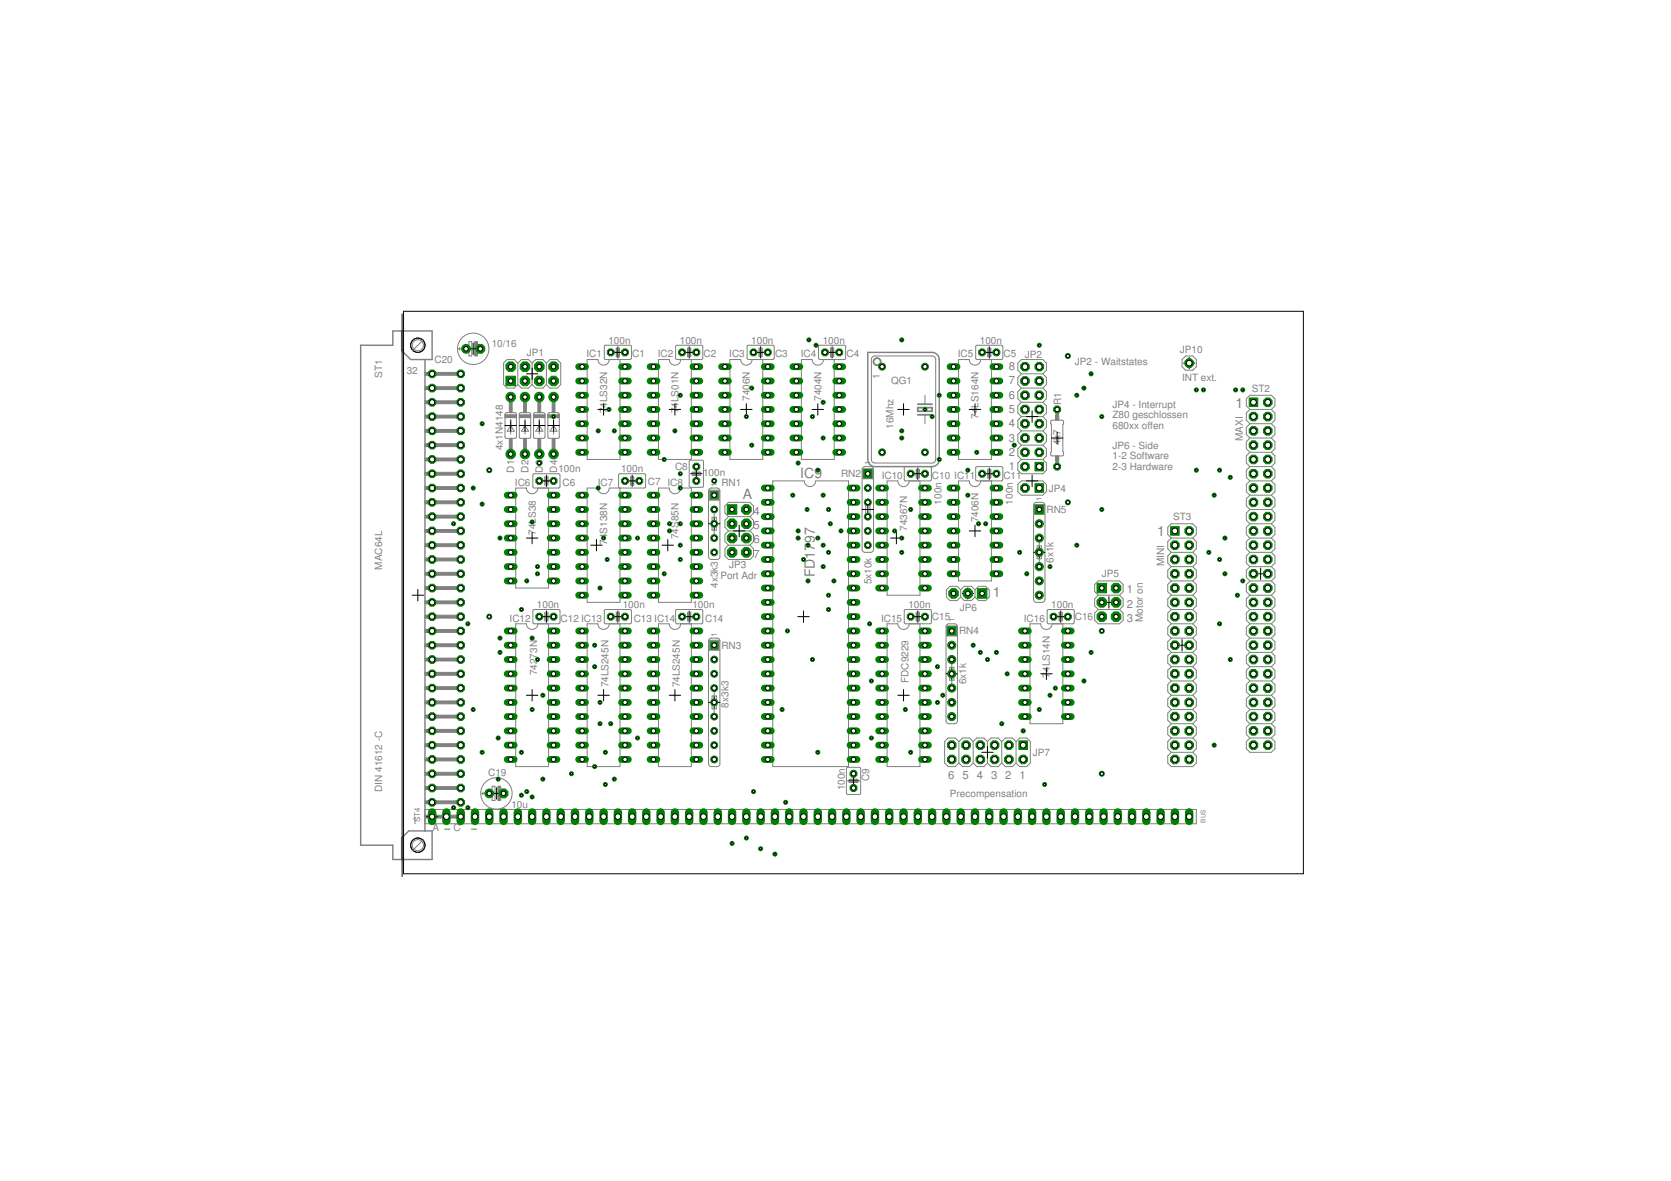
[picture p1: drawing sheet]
<svg xmlns="http://www.w3.org/2000/svg" width="297mm" height="210mm" viewBox="0 0 297 210" stroke-linecap="round" stroke-linejoin="round" font-family="sans-serif">
<defs><g id="words">
<g font-size="2.5" fill="#808080">
<text x="219.7" y="72.5">1</text>
<text x="132" y="88.6">A</text>
<text x="142.3" y="85">IC9</text>
<text x="205.7" y="95.3">1</text>
<text x="144.9" y="102.6" transform="rotate(-90 144.9 102.6)">FD1797</text>
<text x="176.5" y="106.1">1</text>
</g>
<g font-size="2" fill="#808080">
<text x="179.3" y="65.8">8</text>
<text x="179.3" y="70.9">6</text>
<text x="179.3" y="68.3">7</text>
<text x="179.3" y="76">4</text>
<text x="179.3" y="73.4">5</text>
<text x="179.3" y="83.6">1</text>
<text x="179.3" y="81">2</text>
<text x="179.3" y="78.5">3</text>
<text x="133.9" y="91.5">4</text>
<text x="133.9" y="94">5</text>
<text x="133.9" y="96.6">6</text>
<text x="133.9" y="99.1">7</text>
<text x="200.3" y="105.5">1</text>
<text x="200.3" y="108">2</text>
<text x="200.3" y="110.5">3</text>
<text x="168.5" y="138.5">6</text>
<text x="171.1" y="138.5">5</text>
<text x="173.6" y="138.5">4</text>
<text x="176.2" y="138.5">3</text>
<text x="178.7" y="138.5">2</text>
<text x="181.2" y="138.5">1</text>
</g>
<g font-size="1.8" fill="#808080">
<text x="77.2" y="64.5">C20</text>
<text x="87.4" y="61.7">10/16</text>
<text x="93.6" y="63.3">JP1</text>
<text x="104.2" y="63.5">IC1</text>
<text x="108.2" y="61.1">100n</text>
<text x="112.4" y="63.5">C1</text>
<text x="116.9" y="63.5">IC2</text>
<text x="120.8" y="61.1">100n</text>
<text x="125.1" y="63.5">C2</text>
<text x="129.6" y="63.5">IC3</text>
<text x="133.5" y="61.1">100n</text>
<text x="137.8" y="63.5">C3</text>
<text x="142.3" y="63.5">IC4</text>
<text x="146.2" y="61.1">100n</text>
<text x="150.5" y="63.5">C4</text>
<text x="170.3" y="63.5">IC5</text>
<text x="174.2" y="61.1">100n</text>
<text x="178.4" y="63.5">C5</text>
<text x="182.2" y="63.6">JP2</text>
<text x="191.1" y="64.8">JP2 - Waitstates</text>
<text x="209.7" y="62.7">JP10</text>
<text x="67.9" y="67.2" transform="rotate(-90 67.9 67.2)">ST1</text>
<text x="72.3" y="66.4">32</text>
<text x="133.3" y="71.3" transform="rotate(-90 133.3 71.3)">7406N</text>
<text x="146" y="71.3" transform="rotate(-90 146 71.3)">7404N</text>
<text x="156.4" y="67.3" transform="rotate(-90 156.4 67.3)">1</text>
<text x="158.4" y="68.2">QG1</text>
<text x="210.1" y="67.7">INT ext.</text>
<text x="222.5" y="69.6">ST2</text>
<text x="107.9" y="73.5" transform="rotate(-90 107.9 73.5)">7</text>
<text x="107.9" y="72.5" transform="rotate(-90 107.9 72.5)">4LS32N</text>
<text x="120.6" y="73.5" transform="rotate(-90 120.6 73.5)">7</text>
<text x="120.6" y="72.5" transform="rotate(-90 120.6 72.5)">4LS01N</text>
<text x="158.8" y="76.2" transform="rotate(-90 158.8 76.2)">16Mhz</text>
<text x="173.9" y="74.5" transform="rotate(-90 173.9 74.5)">74</text>
<text x="173.9" y="72.5" transform="rotate(-90 173.9 72.5)">LS164N</text>
<text x="188.6" y="72" transform="rotate(-90 188.6 72)">R1</text>
<text x="197.7" y="72.5">JP4 - Interrupt</text>
<text x="197.7" y="74.4">Z80 geschlossen</text>
<text x="197.7" y="76.3">680xx offen</text>
<text x="89.4" y="80" transform="rotate(-90 89.4 80)">4x1N4148</text>
<text x="91.4" y="84" transform="rotate(-90 91.4 84)">D1</text>
<text x="94" y="84" transform="rotate(-90 94 84)">D2</text>
<text x="96.5" y="84" transform="rotate(-90 96.5 84)">D3</text>
<text x="99" y="84" transform="rotate(-90 99 84)">D4</text>
<text x="99.3" y="84">100n</text>
<text x="110.4" y="83.8">100n</text>
<text x="120" y="83.5">C8</text>
<text x="188.5" y="79.2" transform="rotate(-90 188.5 79.2)">4k7</text>
<text x="197.7" y="79.8">JP6 - Side</text>
<text x="197.7" y="81.7">1-2 Software</text>
<text x="197.7" y="83.6">2-3 Hardware</text>
<text x="220.9" y="78.4" transform="rotate(-90 220.9 78.4)">MAXI</text>
<text x="91.5" y="86.4">IC6</text>
<text x="100" y="86.4">C6</text>
<text x="106.3" y="86.4">IC7</text>
<text x="115.2" y="86.2">C7 IC8</text>
<text x="125" y="84.6">100n</text>
<text x="128.2" y="86.4">RN1</text>
<text x="149.5" y="84.8">RN2</text>
<text x="156.7" y="85.1">IC10</text>
<text x="165.7" y="85.1">C10 IC11</text>
<text x="167.3" y="89.7" transform="rotate(-90 167.3 89.7)">100n</text>
<text x="178.4" y="85.1">C11</text>
<text x="180" y="89.7" transform="rotate(-90 180 89.7)">100n</text>
<text x="186.4" y="87.4">JP4</text>
<text x="95.2" y="95" transform="rotate(-90 95.2 95)">74LS38</text>
<text x="120.6" y="95.8" transform="rotate(-90 120.6 95.8)">74S85N</text>
<text x="161.2" y="94.4" transform="rotate(-90 161.2 94.4)">74367N</text>
<text x="173.9" y="92.9" transform="rotate(-90 173.9 92.9)">7406N</text>
<text x="186" y="91.2">RN5</text>
<text x="208.5" y="92.5">ST3</text>
<text x="67.9" y="101.3" transform="rotate(-90 67.9 101.3)">MAC64L</text>
<text x="107.9" y="96.8" transform="rotate(-90 107.9 96.8)">74S138N</text>
<text x="129.6" y="101">JP3</text>
<text x="187.3" y="100" transform="rotate(-90 187.3 100)">6x1k</text>
<text x="207" y="100.6" transform="rotate(-90 207 100.6)">MINI</text>
<text x="127.6" y="104.5" transform="rotate(-90 127.6 104.5)">4x3k3</text>
<text x="128.1" y="102.9">Port Adr</text>
<text x="154.9" y="103.9" transform="rotate(-90 154.9 103.9)">5x10k</text>
<text x="195.8" y="102.6">JP5</text>
<text x="90.6" y="110.5">IC12</text>
<text x="95.5" y="108.1">100n</text>
<text x="99.6" y="110.5">C12 IC13</text>
<text x="110.7" y="108.1">100n</text>
<text x="112.7" y="110.5">C13 IC14</text>
<text x="123.1" y="108.1">100n</text>
<text x="125.4" y="110.5">C14</text>
<text x="156.6" y="110.5">IC15</text>
<text x="161.5" y="108.1">100n</text>
<text x="165.7" y="110.2">C15</text>
<text x="170.5" y="112.8">RN4</text>
<text x="170.6" y="108.6">JP6</text>
<text x="182" y="110.5">IC16</text>
<text x="186.9" y="108.1">100n</text>
<text x="191.1" y="110.2">C16</text>
<text x="203.1" y="110.5" transform="rotate(-90 203.1 110.5)">Motor on</text>
<text x="128.2" y="115.3">RN3</text>
<text x="186.6" y="119.4" transform="rotate(-90 186.6 119.4)">4LS14N</text>
<text x="95.5" y="120" transform="rotate(-90 95.5 120)">74273N</text>
<text x="108.2" y="122.2" transform="rotate(-90 108.2 122.2)">74LS245N</text>
<text x="120.9" y="122.2" transform="rotate(-90 120.9 122.2)">74LS245N</text>
<text x="129.5" y="125.8" transform="rotate(-90 129.5 125.8)">8x3k3</text>
<text x="161.5" y="121.4" transform="rotate(-90 161.5 121.4)">FDC9229</text>
<text x="171.7" y="121.6" transform="rotate(-90 171.7 121.6)">6x1k</text>
<text x="186.6" y="120.4" transform="rotate(-90 186.6 120.4)">7</text>
<text x="86.8" y="137.9">C19</text>
<text x="183.6" y="134.4">JP7</text>
<text x="67.9" y="140.8" transform="rotate(-90 67.9 140.8)">DIN 41612 -C</text>
<text x="90.9" y="143.6">10u</text>
<text x="150.2" y="140.5" transform="rotate(-90 150.2 140.5)">100n</text>
<text x="154.5" y="138.8" transform="rotate(-90 154.5 138.8)">C9</text>
<text x="168.9" y="141.7">Precompensation</text>
<text x="73.3" y="146.4">1</text>
<text x="76.9" y="147.7">A</text>
<text x="80.6" y="147.7">C</text>
</g>
<g font-size="1.4" fill="#808080">
<text x="154.8" y="82.7" transform="rotate(-90 154.8 82.7)">1</text>
<text x="127.5" y="86.5" transform="rotate(-90 127.5 86.5)">1</text>
<text x="185.2" y="89.1" transform="rotate(-90 185.2 89.1)">1</text>
<text x="127.5" y="113.2" transform="rotate(-90 127.5 113.2)">1</text>
<text x="169.7" y="110.6" transform="rotate(-90 169.7 110.6)">1</text>
<text x="74.7" y="146.1" transform="rotate(-90 74.7 146.1)">ST4</text>
</g>
<text font-size="1.1" fill="#808080" x="214.3" y="146.2" transform="rotate(-90 214.3 146.2)">BUS</text>
</g></defs>
<g fill="none" stroke="#808080" stroke-width=".18">
<path d="M81.4 62h.6M81.7 61.7v.6M82.5 62h.9M83.4 60.7h.5v2.6h-.5zM84.8 62h1M89.8 73.4l1.7-.1 .3 .2v4.2l-.2 .2h-1.6l-.2-.1zM90.1 75.6h1.3M90.8 75v2.2M90.8 75.6l.6 1h-1.3zM92.1 64.5l-.7-.6h-1.3l-.6 .6v3.8l.6 .7h1.3l.7-.7M92.1 64.5l.6-.6h1.3l.6 .6M92.1 68.3l.6 .7h1.3l.6-.7"/>
<path d="M92.1 64.5v3.8M92.4 73.4l1.7-.1 .2 .2v4.2l-.1 .2h-1.6l-.3-.1zM92.7 75.6h1.3M93.3 75.6l.7 1h-1.3zM93.3 75v2.2M94.6 64.5l.6-.6h1.3l.6 .6M94.6 68.3l.6 .7h1.3l.6-.7M94.6 64.5v3.8M94.9 73.4l1.7-.1 .3 .2v4.2l-.2 .2h-1.6l-.2-.1zM95.2 75.6h1.3M95.9 75.6l.6 1h-1.3zM95.9 75v2.2"/>
<path d="M97.1 64.5l.7-.6h1.2l.7 .6v3.8l-.7 .7h-1.2l-.7-.7M97.1 64.5v3.8M97.5 73.4l1.7-.1 .2 .2v4.2l-.1 .2h-1.7l-.2-.1zM97.8 75.6h1.2M98.4 75.6l.6 1h-1.2zM98.4 75v2.2M107.5 61.4h4.6l.1 .2v2.1l-.2 .2h-4.4l-.2-.2zM108.3 63.9a1.02 1.02 0 0 1-1 1 1.02 1.02 0 0 1-1-1h-1.9v17.8h5.8v-17.8M109.1 62.6h.5M110.1 62.6h.5M120.2 61.4h4.7v2.4l-4.6 .1-.2-.3zM121 63.9a1.02 1.02 0 0 1-1 1 1.02 1.02 0 0 1-1-1h-1.9v17.8h5.8v-17.8"/>
<path d="M121.8 62.6h.5M122.8 62.6h.5M132.9 61.4h4.6l.1 .2v2.1l-.2 .2h-4.4l-.2-.3zM133.7 63.9a1.02 1.02 0 0 1-1 1 1.02 1.02 0 0 1-1-1h-1.9v17.8h5.8v-17.8M134.5 62.6h.5M135.5 62.6h.5M145.6 61.4h4.6l.1 .2v2.1l-.2 .2h-4.4l-.2-.3zM146.4 63.9a1.02 1.02 0 0 1-1 1 1.02 1.02 0 0 1-1-1h-1.9v17.8h5.8v-17.8M147.2 62.6h.5M148.2 62.6h.5M155.2 63.4l.3-.1h10.2a.6 .6 0 0 1 .6 .6v18a.56 .56 0 0 1-.6 .4h-10.2l-.3-.1-.3-.3v-18zM164.4 70.3v1.5"/>
<path d="M164.4 73.7v1.6M173.5 61.4h4.6l.2 .2-.1 2.1-.2 .2h-4.4l-.2-.3zM174.3 63.9a1.02 1.02 0 0 1-1 1 1.02 1.02 0 0 1-1-1h-1.9v17.8h5.8v-17.8M175.1 62.6h.5M176.1 62.6h.5M181.6 66.4l-.7-.6v-1.3l.7-.6h3.8l.6 .6v1.3l-.6 .6M181.6 66.4l-.7 .7v1.2l.7 .7M181.6 69l-.7 .6v1.3l.7 .6M181.6 71.5l-.7 .6v1.3l.7 .6M181.6 74l-.7 .7v1.2l.7 .7M181.6 76.6l-.7 .6v1.3l.7 .6M181.6 79.1l-.7 .7v1.2l.7 .7"/>
<path d="M181.6 79.1h3.8M181.6 76.6h3.8M181.6 74h3.8M181.6 71.5h3.8M181.6 69h3.8M181.6 66.4h3.8M185.4 79.1l.6 .7v1.2l-.6 .7M185.4 76.6l.6 .6v1.3l-.6 .6M185.4 74l.6 .7v1.2l-.6 .7M185.4 71.5l.6 .6v1.3l-.6 .6M185.4 69l.6 .6v1.3l-.6 .6M185.4 66.4l.6 .7v1.2l-.6 .7"/>
<path d="M186.8 74.8l2-.1 .2 .1 .1 .5-.2 .1v4.9l.2 .1v.4l-.2 .2h-1.9l-.2-.1v-.5l.1-.1zM210.1 63.9l.7-.6h1.2l.7 .6v1.3l-.7 .6h-1.2l-.7-.6zM222.2 72.8l-.6-.7v-1.2l.6-.6h3.8l.6 .6v1.2l-.6 .7M222.2 72.8l-.6 .6v1.3l.6 .6M222.2 75.3l-.6 .6v1.3l.6 .7M222.2 77.9l-.6 .6v1.3l.6 .6M222.2 72.8h3.8M222.2 75.3h3.8M222.2 77.9h3.8M226 72.8l.6 .6v1.3l-.6 .6M226 75.3l.6 .6v1.3l-.6 .7M226 77.9l.6 .6v1.3l-.6 .6"/>
<path d="M94.8 84.3l4.6-.1 .1 .3v2.1l-.2 .1h-4.4l-.2-.2zM95.6 86.7a1.02 1.02 0 0 1-1 1.1 1.02 1.02 0 0 1-1-1.1h-1.9v17.8h5.8v-17.8M96.4 85.5h.5M97.4 85.5h.5M104.4 86.7h1.9a1.02 1.02 0 0 0 1 1.1 1.02 1.02 0 0 0 1-1.1h6.3l.2-.1v-2.2l-.3-.2h-4.3l-.2 .2v2.2l.2 .1v20.4h-5.8zM111.6 85.5h.5M112.6 85.5h.5M117.1 86.7h1.9a1.02 1.02 0 0 0 1 1.1 1.02 1.02 0 0 0 1-1.1h1.9v20.4h-5.8zM122.6 81.9l2.2-.1 .2 .2 .1 4.4-.2 .2h-2.1l-.3-.1zM123.8 83.4v.5M123.8 84.5v.5M126 87l.4-.3 1.2 .1 .3 .2 .1 .2v11.7l-.1 .3-.4 .2h-1.2l-.3-.2-.1-.3v-11.7z"/>
<path d="M126.1 87.1h1.7v1.8h-1.7zM126.2 87.2h1.5v1.6h-1.5zM126.6 91.9h.7v2.3h-.7zM127 91.3v.6M127 94.2v.7M129.5 91.8l-.6-.6v-1.3l.6-.6h3.8l.6 .6v1.3l-.6 .6M129.5 91.8l-.6 .7v1.2l.6 .7M129.5 94.4l-.6 .6v1.3l.6 .6M129.5 96.9l-.6 .6v1.3l.6 .6h3.8l.6-.6v-1.3l-.6-.6M129.5 91.8h3.8M129.5 94.4h3.8M129.5 96.9h3.8"/>
<path d="M133.3 91.8l.6 .7v1.2l-.6 .7M133.3 94.4l.6 .6v1.3l-.6 .6M137.4 85.5h5.6a1.02 1.02 0 0 0 1 1 1.02 1.02 0 0 0 1-1h5.8v50.7h-13.4zM153.4 83.3h1.8v1.8h-1.8zM153.5 83h1.4l.3 .1 .1 .3v14.3l-.2 .4-.3 .1-1.2-.1-.2-.1-.2-.3v-14.3zM153.5 83.4h1.5v1.6h-1.5zM153.9 89.4h.7v2.3h-.7zM154.3 88.8v.6M154.3 91.7v.6M160.8 83h4.6l.2 .2-.1 2.1-.2 .2-4.4-.1-.2-.2zM161.6 85.5a1.02 1.02 0 0 1-1 1 1.02 1.02 0 0 1-1-1h-1.9v20.3h5.8v-20.3M162.4 84.2h.5"/>
<path d="M163.4 84.2h.5M173.5 83h4.6l.2 .2-.1 2.1-.2 .2-4.4-.1-.2-.2zM174.3 85.5a1.02 1.02 0 0 1-1 1 1.02 1.02 0 0 1-1-1h-1.9v17.8h5.8v-17.8M175.1 84.2h.5M176.1 84.2h.5M181.6 81.7h3.8M181.6 85.5h3.8l.6 .6v1.3l-.6 .6h-3.8l-.7-.6v-1.3zM181.6 81.7l-.7 .6v1.3l.7 .6h3.8l.6-.6v-1.3l-.6-.6M183.8 89.5l.4-.2h1.2l.3 .2 .1 .3v16.8l-.3 .4-.2 .1-1.2-.1-.3-.2-.1-.2zM183.9 89.7h1.7v1.7h-1.7zM184 89.8h1.5v1.5h-1.5zM184.4 97h.7v2.3h-.7z"/>
<path d="M184.7 96.4v.6M184.7 99.3v.6M208.2 95.6l-.6-.6v-1.3l.6-.6h3.8l.7 .6v1.3l-.7 .6M208.2 95.6l-.6 .7v1.2l.6 .7M208.2 98.2l-.6 .6v1.3l.6 .6M208.2 95.6h3.8M208.2 98.2h3.8M212 95.6l.7 .7v1.2l-.7 .7M212 98.2l.7 .6v1.3l-.7 .6M222.2 85.5h3.8M222.2 93.1h3.8M222.2 85.5l-.6 .6v1.3l.6 .6"/>
<path d="M222.2 88l-.6 .6v1.3l.6 .7M222.2 90.6l-.6 .6v1.3l.6 .6M222.2 93.1l-.6 .6v1.3l.6 .6M222.2 95.6l-.6 .7v1.2l.6 .7M222.2 98.2l-.6 .6v1.3l.6 .6M222.2 95.6h3.8M222.2 98.2h3.8M222.2 80.4l-.6 .6v1.3l.6 .6M222.2 82.9l-.6 .7v1.2l.6 .7M222.2 80.4h3.8M222.2 82.9h3.8M222.2 88h3.8"/>
<path d="M222.2 90.6h3.8M226 80.4l.6 .6v1.3l-.6 .6M226 82.9l.6 .7v1.2l-.6 .7M226 85.5l.6 .6v1.3l-.6 .6M226 98.2l.6 .6v1.3l-.6 .6M226 95.6l.6 .7v1.2l-.6 .7M226 93.1l.6 .6v1.3l-.6 .6M226 88l.6 .6v1.3l-.6 .7M226 90.6l.6 .6v1.3l-.6 .6M94.8 108.4h4.6l.1 .2v2.1l-.2 .2-4.4-.1-.2-.2zM95.6 110.9a1.02 1.02 0 0 1-1 1 1.02 1.02 0 0 1-1-1h-1.9v25.3h5.8v-25.3M96.4 109.6h.5"/>
<path d="M97.4 109.6h.5M107.5 108.4h4.6l.1 .2v2.1l-.2 .2-4.4-.1-.2-.1zM108.3 110.9a1.02 1.02 0 0 1-1 1 1.02 1.02 0 0 1-1-1h-1.9v25.3h5.8v-25.3M109.1 109.6h.5M110.1 109.6h.5M120.2 108.4h4.7v2.4h-4.6l-.2-.2zM121 110.9a1.02 1.02 0 0 1-1 1 1.02 1.02 0 0 1-1-1h-1.9v25.3h5.8v-25.3M121.8 109.6h.5M122.8 109.6h.5M126.1 113.8h1.7v1.8h-1.7zM126.2 113.5l1.4-.1 .3 .2 .1 .3v21.8l-.2 .5h-.3h-1.2l-.3-.2-.1-.3v-21.8zM126.2 113.9h1.5v1.5h-1.5z"/>
<path d="M160.8 108.4h4.6l.2 .2-.1 2.1-.2 .2-4.4-.1-.2-.2zM161.6 110.9a1.02 1.02 0 0 1-1 1 1.02 1.02 0 0 1-1-1h-1.9v25.3h5.8v-25.3M162.4 109.6h.5M163.4 109.6h.5M168.3 111.3h1.8v1.7h-1.8zM168.4 111l1.4-.1 .3 .2 .1 .3v16.7l-.2 .4-.3 .1h-1.2l-.2-.2-.1-.3v-16.7zM168.4 111.4h1.5v1.5h-1.5zM168.8 118.6h.8v2.3h-.8zM169.2 118v.6M170.8 104.8l-.7-.6h-1.2l-.7 .6v1.3l.7 .6h1.2l.7-.6M170.8 106.1l.6 .6h1.3l.6-.6M170.8 104.8v1.3"/>
<path d="M170.8 104.8l.6-.6h1.3l.6 .6M173.3 104.8l.6-.6h1.3l.7 .6v1.3l-.7 .6h-1.3l-.6-.6M173.3 104.8v1.3M186.2 108.4h4.6l.2 .2-.1 2.1-.2 .2-4.4-.1-.2-.2zM187 110.9a1.02 1.02 0 0 1-1 1 1.02 1.02 0 0 1-1-1h-1.9v17.7h5.8v-17.7M187.8 109.6h.5M188.8 109.6h.5M195.2 108.3l-.6 .7v1.2l.6 .7h3.8l.6-.7v-1.2l-.6-.7M195.2 105.8h3.8M195.2 105.8l-.6-.6v-1.3l.6-.6h3.8l.6 .6v1.3l-.6 .6M195.2 108.3h3.8M195.2 105.8l-.6 .6v1.3l.6 .6"/>
<path d="M199 105.8l.6 .6v1.3l-.6 .6M208.2 110.9h3.8M208.2 105.8h3.8M208.2 103.3h3.8M208.2 100.7l-.6 .6v1.3l.6 .7M208.2 103.3l-.6 .6v1.3l.6 .6M208.2 105.8l-.6 .6v1.3l.6 .6M208.2 108.3l-.6 .7v1.2l.6 .7M208.2 110.9l-.6 .6v1.3l.6 .6M208.2 113.4l-.6 .6v1.3l.6 .7M208.2 116l-.6 .6v1.3l.6 .6M208.2 118.5l-.6 .6v1.3l.6 .6"/>
<path d="M208.2 100.7h3.8M208.2 108.3h3.8M208.2 113.4h3.8M208.2 116h3.8M208.2 118.5h3.8M212 100.7l.7 .6v1.3l-.7 .7M212 103.3l.7 .6v1.3l-.7 .6M212 105.8l.7 .6v1.3l-.7 .6M212 108.3l.7 .7v1.2l-.7 .7M212 110.9l.7 .6v1.3l-.7 .6M212 113.4l.7 .6v1.3l-.7 .7M212 116l.7 .6v1.3l-.7 .6"/>
<path d="M212 118.5l.7 .6v1.3l-.7 .6M222.2 110.9h3.8M222.2 105.8h3.8M222.2 103.3h3.8M222.2 103.3l-.6 .6v1.3l.6 .6M222.2 108.3l-.6 .7v1.2l.6 .7M222.2 113.4l-.6 .6v1.3l.6 .7M222.2 100.7l-.6 .6v1.3l.6 .7M222.2 118.5l-.6 .6v1.3l.6 .6M222.2 105.8l-.6 .6v1.3l.6 .6M222.2 110.9l-.6 .6v1.3l.6 .6M222.2 116l-.6 .6v1.3l.6 .6"/>
<path d="M222.2 100.7h3.8M222.2 108.3h3.8M222.2 113.4h3.8M222.2 116h3.8M222.2 118.5h3.8M226 113.4l.6 .6v1.3l-.6 .7M226 108.3l.6 .7v1.2l-.6 .7M226 105.8l.6 .6v1.3l-.6 .6M226 100.7l.6 .6v1.3l-.6 .7M226 103.3l.6 .6v1.3l-.6 .6M226 110.9l.6 .6v1.3l-.6 .6M226 116l.6 .6v1.3l-.6 .6"/>
<path d="M226 118.5l.6 .6v1.3l-.6 .6M87.5 139.7h.5v2.6h-.5zM126.6 123.7h.7v2.3h-.7zM127 123.1v.6M127 126v.6M150.5 136.5h2.4v4.6l-2.2 .1-.2-.1zM151.7 138v.5M151.7 139v.6M169.2 120.9v.6M170.5 131.8l-.7-.6h-1.2l-.7 .6v3.8l.7 .6h1.2l.7-.6M170.5 135.6l.6 .6h1.3l.6-.6M170.5 131.8l.6-.6h1.3l.6 .6"/>
<path d="M170.5 131.8v3.8M173 135.6l.6 .6h1.3l.6-.6M173 131.8l.6-.6h1.3l.6 .6M173 131.8v3.8M175.5 135.6l.7 .6h1.2l.7-.6M175.5 131.8l.7-.6h1.2l.7 .6M175.5 131.8v3.8M178.1 135.6l.6 .6h1.3l.6-.6M178.1 131.8l.6-.6h1.3l.6 .6M178.1 131.8v3.8M180.6 131.8l.7-.6h1.2l.7 .6v3.8l-.7 .6h-1.2l-.7-.6M180.6 131.8v3.8"/>
<path d="M208.2 133.7l-.6 .6v1.3l.6 .6h3.8l.7-.6v-1.3l-.7-.6M208.2 128.6h3.8M208.2 121l-.6 .7v1.2l.6 .7M208.2 123.6l-.6 .6v1.3l.6 .6M208.2 126.1l-.6 .6v1.3l.6 .6M208.2 128.6l-.6 .7v1.2l.6 .7M208.2 131.2l-.6 .6v1.3l.6 .6M208.2 121h3.8M208.2 123.6h3.8M208.2 126.1h3.8M208.2 131.2h3.8M208.2 133.7h3.8"/>
<path d="M212 121l.7 .7v1.2l-.7 .7M212 123.6l.7 .6v1.3l-.7 .6M212 126.1l.7 .6v1.3l-.7 .6M212 128.6l.7 .7v1.2l-.7 .7M212 131.2l.7 .6v1.3l-.7 .6M222.2 128.6h3.8M222.2 123.6l-.6 .6v1.3l.6 .6M222.2 126.1l-.6 .6v1.3l.6 .6M222.2 128.6l-.6 .7v1.2l.6 .7M222.2 131.2l-.6 .6v1.3l.6 .6h3.8l.6-.6v-1.3l-.6-.6M222.2 121l-.6 .7v1.2l.6 .7M222.2 121h3.8"/>
<path d="M222.2 123.6h3.8M222.2 126.1h3.8M222.2 131.2h3.8M226 121l.6 .7v1.2l-.6 .7M226 123.6l.6 .6v1.3l-.6 .6M226 126.1l.6 .6v1.3l-.6 .6M226 128.6l.6 .7v1.2l-.6 .7M75.5 143.9h137.2v2.5h-137.2zM85.6 141h.5M85.8 140.8v.5M86.6 141h.9M88.9 141h1"/>
<circle cx="84.1" cy="62" r="2.79"/>
<circle cx="88.2" cy="141" r="2.79"/>
</g>
<g fill="none" stroke="#808080" stroke-width=".25">
<path d="M71.4 58.8v3.5l1.6 1.6h3.8v-5.1h-7v2.6h-5.7v88.8h5.7v2.6h7v-5.1h-4.1l-1.3 1.2v3.9M75.5 63.9v83.8M109.6 61.9v1.5M110.1 61.9v1.5M122.3 61.9v1.5M122.8 61.9v1.5M135 61.9v1.5M135.5 61.9v1.5M147.7 61.9v1.5M148.2 61.9v1.5M154.3 62.6h11.4l.5 .2a1.21 1.21 0 0 1 .8 1.1l-.1 18.1a1.27 1.27 0 0 1-1.2 .9h-10.2l-.5-.1a1.21 1.21 0 0 1-.7-1.1zM175.6 61.9v1.5"/>
<path d="M176.1 61.9v1.5M96.9 84.7v1.5M97.4 84.7v1.5M112.1 84.7v1.5M112.6 84.7v1.5M123 83.9h1.5M123 84.5h1.5M162.9 83.4v1.6M163.4 83.4v1.6M175.6 83.4v1.6M176.1 83.4v1.6M96.9 108.8v1.6"/>
<path d="M97.4 108.8v1.6M109.6 108.8v1.6M110.1 108.8v1.6M122.3 108.8v1.6M122.8 108.8v1.6M162.9 108.8v1.6M163.4 108.8v1.6M188.3 108.8v1.6M188.8 108.8v1.6M151 139h1.5M151 138.5h1.5"/>
<circle cx="74.3" cy="61.4" r="1.27"/>
<circle cx="74.3" cy="150.2" r="1.27"/>
</g>
<g fill="none" stroke="#808080" stroke-width=".32">
<path d="M163.2 72.5h2.5v.6h-2.5zM163.2 73.7h2.5M163.2 71.8h2.5"/>
<circle cx="155.9" cy="64.3" r=".64"/>
</g>
<g fill="#808080" stroke="#808080" stroke-width=".18">
<path d="M75.5 144.9h.4v.5h-.4z"/>
<path d="M77.7 144.9h3.3v.5h-3.3z"/>
<path d="M77.7 142.3h3.3v.6h-3.3z"/>
<path d="M77.7 139.8h3.3v.5h-3.3z"/>
<path d="M75.5 142.3h.4v.6h-.4z"/>
<path d="M75.5 139.8h.4v.5h-.4z"/>
<path d="M75.5 137.3h.4v.5h-.4z"/>
<path d="M77.7 137.3h3.3v.5h-3.3z"/>
<path d="M75.5 134.7h.4v.5h-.4z"/>
<path d="M75.5 132.2h.4v.5h-.4z"/>
<path d="M77.7 134.7h3.3v.5h-3.3z"/>
<path d="M77.7 132.2h3.3v.5h-3.3z"/>
<path d="M77.7 129.6h3.3v.6h-3.3z"/>
<path d="M75.5 129.6h.4v.6h-.4z"/>
<path d="M75.5 127.1h.4v.5h-.4z"/>
<path d="M77.7 127.1h3.3v.5h-3.3z"/>
<path d="M77.7 124.6h3.3v.5h-3.3z"/>
<path d="M75.5 124.6h.4v.5h-.4z"/>
<path d="M77.7 122h3.3v.6h-3.3z"/>
<path d="M75.5 122h.4v.6h-.4z"/>
<path d="M77.7 119.5h3.3v.5h-3.3z"/>
<path d="M75.5 119.5h.4v.5h-.4z"/>
<path d="M75.5 117h.4v.5h-.4z"/>
<path d="M75.5 114.4h.4v.5h-.4z"/>
<path d="M77.7 117h3.3v.5h-3.3z"/>
<path d="M77.7 114.4h3.3v.5h-3.3z"/>
<path d="M77.7 111.9h3.3v.5h-3.3z"/>
<path d="M75.5 111.9h.4v.5h-.4z"/>
<path d="M75.5 109.3h.4v.6h-.4z"/>
<path d="M77.7 109.3h3.3v.6h-3.3z"/>
<path d="M77.7 106.8h3.3v.5h-3.3z"/>
<path d="M75.5 106.8h.4v.5h-.4z"/>
<path d="M75.5 104.3h.4v.5h-.4z"/>
<path d="M77.7 104.3h3.3v.5h-3.3z"/>
<path d="M75.5 101.7h.4v.5h-.4z"/>
<path d="M77.7 101.7h3.3v.5h-3.3z"/>
<path d="M77.7 99.2h3.3v.5h-3.3z"/>
<path d="M75.5 99.2h.4v.5h-.4z"/>
<path d="M77.7 96.6h3.3v.6h-3.3z"/>
<path d="M75.5 96.6h.4v.6h-.4z"/>
<path d="M75.5 94.1h.4v.5h-.4z"/>
<path d="M75.5 91.6h.4v.5h-.4z"/>
<path d="M77.7 94.1h3.3v.5h-3.3z"/>
<path d="M77.7 91.6h3.3v.5h-3.3z"/>
<path d="M75.5 89h.4v.5h-.4z"/>
<path d="M77.7 89h3.3v.5h-3.3z"/>
<path d="M77.7 86.5h3.3v.5h-3.3z"/>
<path d="M75.5 86.5h.4v.5h-.4z"/>
<path d="M77.7 83.9h3.3v.6h-3.3z"/>
<path d="M75.5 83.9h.4v.6h-.4z"/>
<path d="M77.7 81.4h3.3v.5h-3.3z"/>
<path d="M75.5 81.4h.4v.5h-.4z"/>
<path d="M77.7 78.9h3.3v.5h-3.3z"/>
<path d="M75.5 78.9h.4v.5h-.4z"/>
<path d="M77.7 76.3h3.3v.5h-3.3z"/>
<path d="M75.5 76.3h.4v.5h-.4z"/>
<path d="M77.7 73.8h3.3v.5h-3.3z"/>
<path d="M75.5 73.8h.4v.5h-.4z"/>
<path d="M75.5 71.2h.4v.6h-.4z"/>
<path d="M77.7 71.2h3.3v.6h-3.3z"/>
<path d="M77.7 68.7h3.3v.5h-3.3z"/>
<path d="M75.5 68.7h.4v.5h-.4z"/>
<path d="M75.5 66.2h.4v.5h-.4z"/>
<path d="M77.7 66.2h3.3v.5h-3.3z"/>
<path d="M89.8 73.7h2v.5h-2z"/>
<path d="M90.5 77.9h.5v1.9h-.5z"/>
<path d="M90.5 71.4h.5v1.9h-.5z"/>
<path d="M92.3 73.7h2v.5h-2z"/>
<path d="M93.1 77.9h.5v1.9h-.5z"/>
<path d="M93.1 71.4h.5v1.9h-.5z"/>
<path d="M94.8 73.7h2.1v.5h-2.1z"/>
<path d="M95.6 77.9h.5v1.9h-.5z"/>
<path d="M95.6 71.4h.5v1.9h-.5z"/>
<path d="M97.4 73.7h2v.5h-2z"/>
<path d="M98.1 77.9h.6v1.9h-.6z"/>
<path d="M98.1 71.4h.6v1.9h-.6z"/>
<path d="M187.6 73.8h.6v.9h-.6z"/>
<path d="M187.6 81h.6v.9h-.6z"/>
<path d="M208.6 94.1h.5v.5h-.5z"/>
<path d="M211.1 94.1h.5v.5h-.5z"/>
<path d="M211.1 96.6h.5v.6h-.5z"/>
<path d="M208.6 96.6h.5v.6h-.5z"/>
<path d="M211.1 99.2h.5v.5h-.5z"/>
<path d="M208.6 99.2h.5v.5h-.5z"/>
<path d="M211.1 101.7h.5v.5h-.5z"/>
<path d="M211.1 104.3h.5v.5h-.5z"/>
<path d="M211.1 106.8h.5v.5h-.5z"/>
<path d="M208.6 101.7h.5v.5h-.5z"/>
<path d="M208.6 104.3h.5v.5h-.5z"/>
<path d="M208.6 106.8h.5v.5h-.5z"/>
<path d="M211.1 109.3h.5v.6h-.5z"/>
<path d="M208.6 109.3h.5v.6h-.5z"/>
<path d="M211.1 111.9h.5v.5h-.5z"/>
<path d="M208.6 111.9h.5v.5h-.5z"/>
<path d="M211.1 114.4h.5v.5h-.5z"/>
<path d="M208.6 114.4h.5v.5h-.5z"/>
<path d="M211.1 117h.5v.5h-.5z"/>
<path d="M208.6 117h.5v.5h-.5z"/>
<path d="M211.1 119.5h.5v.5h-.5z"/>
<path d="M208.6 119.5h.5v.5h-.5z"/>
<path d="M211.1 122h.5v.6h-.5z"/>
<path d="M208.6 122h.5v.6h-.5z"/>
<path d="M211.1 124.6h.5v.5h-.5z"/>
<path d="M208.6 124.6h.5v.5h-.5z"/>
<path d="M211.1 127.1h.5v.5h-.5z"/>
<path d="M208.6 127.1h.5v.5h-.5z"/>
<path d="M211.1 129.6h.5v.6h-.5z"/>
<path d="M208.6 129.6h.5v.6h-.5z"/>
<path d="M211.1 132.2h.5v.5h-.5z"/>
<path d="M208.6 132.2h.5v.5h-.5z"/>
<path d="M211.1 134.7h.5v.5h-.5z"/>
<path d="M208.6 134.7h.5v.5h-.5z"/>
<path d="M211.1 64.3h.5v.5h-.5z"/>
<path d="M129.9 90.3h.5v.5h-.5z"/>
<path d="M132.4 90.3h.5v.5h-.5z"/>
<path d="M132.4 92.8h.5v.5h-.5z"/>
<path d="M129.9 92.8h.5v.5h-.5z"/>
<path d="M132.4 95.4h.5v.5h-.5z"/>
<path d="M129.9 95.4h.5v.5h-.5z"/>
<path d="M132.4 97.9h.5v.5h-.5z"/>
<path d="M129.9 97.9h.5v.5h-.5z"/>
<path d="M184.5 82.7h.5v.5h-.5z"/>
<path d="M181.9 82.7h.6v.5h-.6z"/>
<path d="M181.9 80.1h.6v.5h-.6z"/>
<path d="M184.5 80.1h.5v.5h-.5z"/>
<path d="M181.9 77.6h.6v.5h-.6z"/>
<path d="M184.5 77.6h.5v.5h-.5z"/>
<path d="M181.9 75.1h.6v.5h-.6z"/>
<path d="M181.9 72.5h.6v.5h-.6z"/>
<path d="M181.9 70h.6v.5h-.6z"/>
<path d="M184.5 75.1h.5v.5h-.5z"/>
<path d="M184.5 72.5h.5v.5h-.5z"/>
<path d="M184.5 70h.5v.5h-.5z"/>
<path d="M181.9 67.5h.6v.5h-.6z"/>
<path d="M184.5 67.5h.5v.5h-.5z"/>
<path d="M181.9 64.9h.6v.5h-.6z"/>
<path d="M184.5 64.9h.5v.5h-.5z"/>
<path d="M181.6 132.2h.5v.5h-.5z"/>
<path d="M181.6 134.7h.5v.5h-.5z"/>
<path d="M179.1 134.7h.5v.5h-.5z"/>
<path d="M179.1 132.2h.5v.5h-.5z"/>
<path d="M176.6 134.7h.5v.5h-.5z"/>
<path d="M176.6 132.2h.5v.5h-.5z"/>
<path d="M174 134.7h.5v.5h-.5z"/>
<path d="M171.5 134.7h.5v.5h-.5z"/>
<path d="M174 132.2h.5v.5h-.5z"/>
<path d="M171.5 132.2h.5v.5h-.5z"/>
<path d="M168.9 134.7h.5v.5h-.5z"/>
<path d="M168.9 132.2h.5v.5h-.5z"/>
<path d="M171.8 105.2h.5v.5h-.5z"/>
<path d="M174.3 105.2h.5v.5h-.5z"/>
<path d="M169.2 105.2h.6v.5h-.6z"/>
<path d="M195.6 104.3h.5v.5h-.5z"/>
<path d="M198.1 104.3h.5v.5h-.5z"/>
<path d="M198.1 106.8h.5v.5h-.5z"/>
<path d="M195.6 106.8h.5v.5h-.5z"/>
<path d="M198.1 109.3h.5v.6h-.5z"/>
<path d="M195.6 109.3h.5v.6h-.5z"/>
<path d="M75.9 144.9h1.8v.5h-1.8z"/>
<path d="M81 144.9h1.1v.5h-1.1z"/>
<path d="M75.9 142.3h1.8v.6h-1.8z"/>
<path d="M81 142.3h1.1v.6h-1.1z"/>
<path d="M81 139.8h1.1v.5h-1.1z"/>
<path d="M75.9 139.8h1.8v.5h-1.8z"/>
<path d="M75.9 137.3h1.8v.5h-1.8z"/>
<path d="M81 137.3h1.1v.5h-1.1z"/>
<path d="M75.9 134.7h1.8v.5h-1.8z"/>
<path d="M75.9 132.2h1.8v.5h-1.8z"/>
<path d="M81 134.7h1.1v.5h-1.1z"/>
<path d="M81 132.2h1.1v.5h-1.1z"/>
<path d="M81 129.6h1.1v.6h-1.1z"/>
<path d="M75.9 129.6h1.8v.6h-1.8z"/>
<path d="M75.9 127.1h1.8v.5h-1.8z"/>
<path d="M81 127.1h1.1v.5h-1.1z"/>
<path d="M75.9 124.6h1.8v.5h-1.8z"/>
<path d="M81 124.6h1.1v.5h-1.1z"/>
<path d="M75.9 122h1.8v.6h-1.8z"/>
<path d="M81 122h1.1v.6h-1.1z"/>
<path d="M81 119.5h1.1v.5h-1.1z"/>
<path d="M75.9 119.5h1.8v.5h-1.8z"/>
<path d="M75.9 117h1.8v.5h-1.8z"/>
<path d="M75.9 114.4h1.8v.5h-1.8z"/>
<path d="M81 117h1.1v.5h-1.1z"/>
<path d="M81 114.4h1.1v.5h-1.1z"/>
<path d="M81 111.9h1.1v.5h-1.1z"/>
<path d="M75.9 111.9h1.8v.5h-1.8z"/>
<path d="M75.9 109.3h1.8v.6h-1.8z"/>
<path d="M81 109.3h1.1v.6h-1.1z"/>
<path d="M81 106.8h1.1v.5h-1.1z"/>
<path d="M75.9 106.8h1.8v.5h-1.8z"/>
<path d="M75.9 104.3h1.8v.5h-1.8z"/>
<path d="M81 104.3h1.1v.5h-1.1z"/>
<path d="M75.9 101.7h1.8v.5h-1.8z"/>
<path d="M81 101.7h1.1v.5h-1.1z"/>
<path d="M75.9 99.2h1.8v.5h-1.8z"/>
<path d="M81 99.2h1.1v.5h-1.1z"/>
<path d="M81 96.6h1.1v.6h-1.1z"/>
<path d="M75.9 96.6h1.8v.6h-1.8z"/>
<path d="M75.9 94.1h1.8v.5h-1.8z"/>
<path d="M81 94.1h1.1v.5h-1.1z"/>
<path d="M75.9 89h1.8v.5h-1.8z"/>
<path d="M81 89h1.1v.5h-1.1z"/>
<path d="M75.9 91.6h1.8v.5h-1.8z"/>
<path d="M81 91.6h1.1v.5h-1.1z"/>
<path d="M75.9 86.5h1.8v.5h-1.8z"/>
<path d="M81 86.5h1.1v.5h-1.1z"/>
<path d="M81 83.9h1.1v.6h-1.1z"/>
<path d="M75.9 83.9h1.8v.6h-1.8z"/>
<path d="M75.9 81.4h1.8v.5h-1.8z"/>
<path d="M81 81.4h1.1v.5h-1.1z"/>
<path d="M75.9 78.9h1.8v.5h-1.8z"/>
<path d="M81 78.9h1.1v.5h-1.1z"/>
<path d="M75.9 76.3h1.8v.5h-1.8z"/>
<path d="M81 76.3h1.1v.5h-1.1z"/>
<path d="M81 73.8h1.1v.5h-1.1z"/>
<path d="M75.9 73.8h1.8v.5h-1.8z"/>
<path d="M75.9 71.2h1.8v.6h-1.8z"/>
<path d="M81 71.2h1.1v.6h-1.1z"/>
<path d="M81 68.7h1.1v.5h-1.1z"/>
<path d="M75.9 68.7h1.8v.5h-1.8z"/>
<path d="M75.9 66.2h1.8v.5h-1.8z"/>
<path d="M81 66.2h1.1v.5h-1.1z"/>
<path d="M222.6 71.2h.5v.6h-.5z"/>
<path d="M225.1 71.2h.5v.6h-.5z"/>
<path d="M225.1 73.8h.5v.5h-.5z"/>
<path d="M222.6 73.8h.5v.5h-.5z"/>
<path d="M225.1 76.3h.5v.5h-.5z"/>
<path d="M222.6 76.3h.5v.5h-.5z"/>
<path d="M225.1 78.9h.5v.5h-.5z"/>
<path d="M225.1 81.4h.5v.5h-.5z"/>
<path d="M225.1 83.9h.5v.6h-.5z"/>
<path d="M222.6 78.9h.5v.5h-.5z"/>
<path d="M222.6 81.4h.5v.5h-.5z"/>
<path d="M222.6 83.9h.5v.6h-.5z"/>
<path d="M225.1 86.5h.5v.5h-.5z"/>
<path d="M222.6 86.5h.5v.5h-.5z"/>
<path d="M225.1 89h.5v.5h-.5z"/>
<path d="M222.6 89h.5v.5h-.5z"/>
<path d="M225.1 91.6h.5v.5h-.5z"/>
<path d="M222.6 91.6h.5v.5h-.5z"/>
<path d="M225.1 94.1h.5v.5h-.5z"/>
<path d="M222.6 94.1h.5v.5h-.5z"/>
<path d="M225.1 96.6h.5v.6h-.5z"/>
<path d="M222.6 96.6h.5v.6h-.5z"/>
<path d="M225.1 99.2h.5v.5h-.5z"/>
<path d="M222.6 99.2h.5v.5h-.5z"/>
<path d="M225.1 101.7h.5v.5h-.5z"/>
<path d="M222.6 101.7h.5v.5h-.5z"/>
<path d="M225.1 104.3h.5v.5h-.5z"/>
<path d="M222.6 104.3h.5v.5h-.5z"/>
<path d="M225.1 106.8h.5v.5h-.5z"/>
<path d="M222.6 106.8h.5v.5h-.5z"/>
<path d="M225.1 109.3h.5v.6h-.5z"/>
<path d="M222.6 109.3h.5v.6h-.5z"/>
<path d="M225.1 111.9h.5v.5h-.5z"/>
<path d="M222.6 111.9h.5v.5h-.5z"/>
<path d="M225.1 114.4h.5v.5h-.5z"/>
<path d="M222.6 114.4h.5v.5h-.5z"/>
<path d="M225.1 117h.5v.5h-.5z"/>
<path d="M222.6 117h.5v.5h-.5z"/>
<path d="M225.1 119.5h.5v.5h-.5z"/>
<path d="M222.6 119.5h.5v.5h-.5z"/>
<path d="M225.1 122h.5v.6h-.5z"/>
<path d="M225.1 124.6h.5v.5h-.5z"/>
<path d="M225.1 127.1h.5v.5h-.5z"/>
<path d="M225.1 129.6h.5v.6h-.5z"/>
<path d="M225.1 132.2h.5v.5h-.5z"/>
<path d="M222.6 132.2h.5v.5h-.5z"/>
<path d="M222.6 129.6h.5v.6h-.5z"/>
<path d="M222.6 127.1h.5v.5h-.5z"/>
<path d="M222.6 124.6h.5v.5h-.5z"/>
<path d="M222.6 122h.5v.6h-.5z"/>
<path d="M84.4 60.7h.5v2.6h-.5z"/>
<path d="M88.5 139.7h.5v2.6h-.5z"/>
<path d="M90.5 67.5h.5v.5h-.5z"/>
<path d="M90.5 64.9h.5v.5h-.5z"/>
<path d="M93.1 64.9h.5v.5h-.5z"/>
<path d="M93.1 67.5h.5v.5h-.5z"/>
<path d="M95.6 64.9h.5v.5h-.5z"/>
<path d="M95.6 67.5h.5v.5h-.5z"/>
<path d="M98.1 64.9h.6v.5h-.6z"/>
<path d="M98.1 67.5h.6v.5h-.6z"/>
<path d="M184.5 86.5h.5v.5h-.5z"/>
<path d="M181.9 86.5h.6v.5h-.6z"/>
</g>
<path d="M90.8 70.6v.8M90.8 79.8v.9M93.3 70.6v.8M93.3 79.8v.9M95.9 70.6v.8M95.9 79.8v.9M98.4 70.6v.8M98.4 79.8v.9" fill="none" stroke="#808080" stroke-width=".51"/>
<path d="M187.9 72.8v1M187.9 81.9v1" fill="none" stroke="#808080" stroke-width=".61"/>
<g fill="none" stroke="#000" stroke-width=".18">
<path d="M83.1 62h2M84.1 61v2M89.8 75.6h2M90.8 74.6v2M92.3 75.6h2M93.3 74.6v2M93.6 66.4h2M94.6 65.4v2.1M94.8 75.6h2.1M95.9 74.6v2M97.4 75.6h2M98.4 74.6v2"/>
<path d="M106.3 72.8h2M107.3 71.8v2M108.8 62.6h2M109.8 61.6v2M119 72.8h2M120 71.8v2M121.5 62.6h2M122.5 61.6v2M131.7 72.8h2M132.7 71.8v2M134.2 62.6h2M135.2 61.6v2"/>
<path d="M144.4 72.8h2M145.4 71.8v2M146.9 62.6h2M147.9 61.6v2M159.6 72.8h2M160.6 71.8v2M172.3 72.8h2M173.3 71.8v2M174.8 62.6h2.1M175.9 61.6v2M182.5 74h2M183.5 73v2.1"/>
<path d="M186.9 77.9h2M187.9 76.8v2.1M210.4 64.5h2M211.4 63.5v2.1M93.6 95.6h2M94.6 94.6v2M96.1 85.5h2M97.1 84.5v2M105 96.9h2M106 95.9v2M111.4 85.5h2M112.4 84.5v2"/>
<path d="M117.7 96.9h2M118.7 95.9v2M122.8 84.2h2M123.8 83.2v2M125.9 93.1h2.1M127 92.1v2M130.4 94.4h2M131.4 93.3v2.1M153.2 90.6h2.1M154.3 89.5v2.1M158.3 95.6h2.1M159.3 94.6v2"/>
<path d="M162.1 84.2h2.1M163.2 83.2v2M172.3 94.4h2M173.3 93.3v2.1M174.8 84.2h2.1M175.9 83.2v2M182.5 85.5h2M183.5 84.5v2M183.7 98.2h2.1M184.7 97.2v2M73.3 105.8h2M74.3 104.8v2"/>
<path d="M96.1 109.6h2M97.1 108.6v2M108.8 109.6h2M109.8 108.6v2M121.5 109.6h2M122.5 108.6v2M141.8 109.6h2M142.8 108.6v2M162.1 109.6h2.1M163.2 108.6v2M168.2 119.8h2M169.2 118.7v2.1"/>
<path d="M171 105.5h2.1M172 104.5v2M185 119.8h2M186 118.7v2.1M187.5 109.6h2.1M188.6 108.6v2M196.1 107.1h2M197.1 106v2.1M209.1 114.7h2M210.1 113.7v2M223.1 102h2M224.1 101v2"/>
<path d="M88.2 140v2M93.6 123.6h2M94.6 122.6v2M106.3 123.6h2M107.3 122.6v2M119 123.6h2M120 122.6v2M125.9 124.8h2.1M127 123.8v2.1M150.7 138.8h2M151.7 137.8v2M159.6 123.6h2"/>
<path d="M160.6 122.6v2M174.5 133.7h2.1M175.5 132.7v2M75.8 145.1h2M76.8 144.1v2.1M87.2 141h2.1"/>
</g>
<path d="M90.2 112.1h1.2" fill="none" stroke="#008000" stroke-width="1.2"/>
<circle cx="90.8" cy="112.1" r=".4" fill="#fff" stroke="#000" stroke-width=".18"/>
<path d="M90.2 114.7h1.2" fill="none" stroke="#008000" stroke-width="1.2"/>
<circle cx="90.8" cy="114.7" r=".4" fill="#fff" stroke="#000" stroke-width=".18"/>
<path d="M90.2 127.4h1.2" fill="none" stroke="#008000" stroke-width="1.2"/>
<circle cx="90.8" cy="127.4" r=".4" fill="#fff" stroke="#000" stroke-width=".18"/>
<path d="M90.2 129.9h1.2" fill="none" stroke="#008000" stroke-width="1.2"/>
<circle cx="90.8" cy="129.9" r=".4" fill="#fff" stroke="#000" stroke-width=".18"/>
<path d="M90.2 117.2h1.2" fill="none" stroke="#008000" stroke-width="1.2"/>
<circle cx="90.8" cy="117.2" r=".4" fill="#fff" stroke="#000" stroke-width=".18"/>
<path d="M90.2 119.8h1.2" fill="none" stroke="#008000" stroke-width="1.2"/>
<circle cx="90.8" cy="119.8" r=".4" fill="#fff" stroke="#000" stroke-width=".18"/>
<path d="M90.2 124.8h1.2" fill="none" stroke="#008000" stroke-width="1.2"/>
<circle cx="90.8" cy="124.8" r=".4" fill="#fff" stroke="#000" stroke-width=".18"/>
<path d="M90.2 122.3h1.2" fill="none" stroke="#008000" stroke-width="1.2"/>
<circle cx="90.8" cy="122.3" r=".4" fill="#fff" stroke="#000" stroke-width=".18"/>
<path d="M90.2 132.4h1.2" fill="none" stroke="#008000" stroke-width="1.2"/>
<circle cx="90.8" cy="132.4" r=".4" fill="#fff" stroke="#000" stroke-width=".18"/>
<path d="M90.2 135h1.2" fill="none" stroke="#008000" stroke-width="1.2"/>
<circle cx="90.8" cy="135" r=".4" fill="#fff" stroke="#000" stroke-width=".18"/>
<path d="M97.8 135h1.2" fill="none" stroke="#008000" stroke-width="1.2"/>
<circle cx="98.4" cy="135" r=".4" fill="#fff" stroke="#000" stroke-width=".18"/>
<path d="M97.8 132.4h1.2" fill="none" stroke="#008000" stroke-width="1.2"/>
<circle cx="98.4" cy="132.4" r=".4" fill="#fff" stroke="#000" stroke-width=".18"/>
<path d="M97.8 129.9h1.2" fill="none" stroke="#008000" stroke-width="1.2"/>
<circle cx="98.4" cy="129.9" r=".4" fill="#fff" stroke="#000" stroke-width=".18"/>
<path d="M97.8 127.4h1.2" fill="none" stroke="#008000" stroke-width="1.2"/>
<circle cx="98.4" cy="127.4" r=".4" fill="#fff" stroke="#000" stroke-width=".18"/>
<path d="M97.8 124.8h1.2" fill="none" stroke="#008000" stroke-width="1.2"/>
<circle cx="98.4" cy="124.8" r=".4" fill="#fff" stroke="#000" stroke-width=".18"/>
<path d="M97.8 122.3h1.2" fill="none" stroke="#008000" stroke-width="1.2"/>
<circle cx="98.4" cy="122.3" r=".4" fill="#fff" stroke="#000" stroke-width=".18"/>
<path d="M97.8 119.8h1.2" fill="none" stroke="#008000" stroke-width="1.2"/>
<circle cx="98.4" cy="119.8" r=".4" fill="#fff" stroke="#000" stroke-width=".18"/>
<path d="M97.8 117.2h1.2" fill="none" stroke="#008000" stroke-width="1.2"/>
<circle cx="98.4" cy="117.2" r=".4" fill="#fff" stroke="#000" stroke-width=".18"/>
<path d="M97.8 114.7h1.2" fill="none" stroke="#008000" stroke-width="1.2"/>
<circle cx="98.4" cy="114.7" r=".4" fill="#fff" stroke="#000" stroke-width=".18"/>
<path d="M97.8 112.1h1.2" fill="none" stroke="#008000" stroke-width="1.2"/>
<circle cx="98.4" cy="112.1" r=".4" fill="#fff" stroke="#000" stroke-width=".18"/>
<path d="M181.6 112.1h1.2" fill="none" stroke="#008000" stroke-width="1.2"/>
<circle cx="182.2" cy="112.1" r=".4" fill="#fff" stroke="#000" stroke-width=".18"/>
<path d="M181.6 114.7h1.2" fill="none" stroke="#008000" stroke-width="1.2"/>
<circle cx="182.2" cy="114.7" r=".4" fill="#fff" stroke="#000" stroke-width=".18"/>
<path d="M181.6 127.4h1.2" fill="none" stroke="#008000" stroke-width="1.2"/>
<circle cx="182.2" cy="127.4" r=".4" fill="#fff" stroke="#000" stroke-width=".18"/>
<path d="M189.2 127.4h1.2" fill="none" stroke="#008000" stroke-width="1.2"/>
<circle cx="189.8" cy="127.4" r=".4" fill="#fff" stroke="#000" stroke-width=".18"/>
<path d="M181.6 117.2h1.2" fill="none" stroke="#008000" stroke-width="1.2"/>
<circle cx="182.2" cy="117.2" r=".4" fill="#fff" stroke="#000" stroke-width=".18"/>
<path d="M181.6 119.8h1.2" fill="none" stroke="#008000" stroke-width="1.2"/>
<circle cx="182.2" cy="119.8" r=".4" fill="#fff" stroke="#000" stroke-width=".18"/>
<path d="M181.6 124.8h1.2" fill="none" stroke="#008000" stroke-width="1.2"/>
<circle cx="182.2" cy="124.8" r=".4" fill="#fff" stroke="#000" stroke-width=".18"/>
<path d="M181.6 122.3h1.2" fill="none" stroke="#008000" stroke-width="1.2"/>
<circle cx="182.2" cy="122.3" r=".4" fill="#fff" stroke="#000" stroke-width=".18"/>
<path d="M189.2 124.8h1.2" fill="none" stroke="#008000" stroke-width="1.2"/>
<circle cx="189.8" cy="124.8" r=".4" fill="#fff" stroke="#000" stroke-width=".18"/>
<path d="M189.2 122.3h1.2" fill="none" stroke="#008000" stroke-width="1.2"/>
<circle cx="189.8" cy="122.3" r=".4" fill="#fff" stroke="#000" stroke-width=".18"/>
<path d="M189.2 119.8h1.2" fill="none" stroke="#008000" stroke-width="1.2"/>
<circle cx="189.8" cy="119.8" r=".4" fill="#fff" stroke="#000" stroke-width=".18"/>
<path d="M189.2 117.2h1.2" fill="none" stroke="#008000" stroke-width="1.2"/>
<circle cx="189.8" cy="117.2" r=".4" fill="#fff" stroke="#000" stroke-width=".18"/>
<path d="M189.2 114.7h1.2" fill="none" stroke="#008000" stroke-width="1.2"/>
<circle cx="189.8" cy="114.7" r=".4" fill="#fff" stroke="#000" stroke-width=".18"/>
<path d="M189.2 112.1h1.2" fill="none" stroke="#008000" stroke-width="1.2"/>
<circle cx="189.8" cy="112.1" r=".4" fill="#fff" stroke="#000" stroke-width=".18"/>
<path d="M102.9 65.2h1.2" fill="none" stroke="#008000" stroke-width="1.2"/>
<circle cx="103.5" cy="65.2" r=".4" fill="#fff" stroke="#000" stroke-width=".18"/>
<path d="M102.9 67.7h1.2" fill="none" stroke="#008000" stroke-width="1.2"/>
<circle cx="103.5" cy="67.7" r=".4" fill="#fff" stroke="#000" stroke-width=".18"/>
<path d="M102.9 80.4h1.2" fill="none" stroke="#008000" stroke-width="1.2"/>
<circle cx="103.5" cy="80.4" r=".4" fill="#fff" stroke="#000" stroke-width=".18"/>
<path d="M110.5 80.4h1.2" fill="none" stroke="#008000" stroke-width="1.2"/>
<circle cx="111.1" cy="80.4" r=".4" fill="#fff" stroke="#000" stroke-width=".18"/>
<path d="M102.9 70.3h1.2" fill="none" stroke="#008000" stroke-width="1.2"/>
<circle cx="103.5" cy="70.3" r=".4" fill="#fff" stroke="#000" stroke-width=".18"/>
<path d="M102.9 72.8h1.2" fill="none" stroke="#008000" stroke-width="1.2"/>
<circle cx="103.5" cy="72.8" r=".4" fill="#fff" stroke="#000" stroke-width=".18"/>
<path d="M102.9 77.9h1.2" fill="none" stroke="#008000" stroke-width="1.2"/>
<circle cx="103.5" cy="77.9" r=".4" fill="#fff" stroke="#000" stroke-width=".18"/>
<path d="M102.9 75.3h1.2" fill="none" stroke="#008000" stroke-width="1.2"/>
<circle cx="103.5" cy="75.3" r=".4" fill="#fff" stroke="#000" stroke-width=".18"/>
<path d="M110.5 77.9h1.2" fill="none" stroke="#008000" stroke-width="1.2"/>
<circle cx="111.1" cy="77.9" r=".4" fill="#fff" stroke="#000" stroke-width=".18"/>
<path d="M110.5 75.3h1.2" fill="none" stroke="#008000" stroke-width="1.2"/>
<circle cx="111.1" cy="75.3" r=".4" fill="#fff" stroke="#000" stroke-width=".18"/>
<path d="M110.5 72.8h1.2" fill="none" stroke="#008000" stroke-width="1.2"/>
<circle cx="111.1" cy="72.8" r=".4" fill="#fff" stroke="#000" stroke-width=".18"/>
<path d="M110.5 70.3h1.2" fill="none" stroke="#008000" stroke-width="1.2"/>
<circle cx="111.1" cy="70.3" r=".4" fill="#fff" stroke="#000" stroke-width=".18"/>
<path d="M110.5 67.7h1.2" fill="none" stroke="#008000" stroke-width="1.2"/>
<circle cx="111.1" cy="67.7" r=".4" fill="#fff" stroke="#000" stroke-width=".18"/>
<path d="M110.5 65.2h1.2" fill="none" stroke="#008000" stroke-width="1.2"/>
<circle cx="111.1" cy="65.2" r=".4" fill="#fff" stroke="#000" stroke-width=".18"/>
<path d="M168.9 65.2h1.2" fill="none" stroke="#008000" stroke-width="1.2"/>
<circle cx="169.5" cy="65.2" r=".4" fill="#fff" stroke="#000" stroke-width=".18"/>
<path d="M168.9 67.7h1.2" fill="none" stroke="#008000" stroke-width="1.2"/>
<circle cx="169.5" cy="67.7" r=".4" fill="#fff" stroke="#000" stroke-width=".18"/>
<path d="M168.9 80.4h1.2" fill="none" stroke="#008000" stroke-width="1.2"/>
<circle cx="169.5" cy="80.4" r=".4" fill="#fff" stroke="#000" stroke-width=".18"/>
<path d="M176.5 80.4h1.2" fill="none" stroke="#008000" stroke-width="1.2"/>
<circle cx="177.1" cy="80.4" r=".4" fill="#fff" stroke="#000" stroke-width=".18"/>
<path d="M168.9 70.3h1.2" fill="none" stroke="#008000" stroke-width="1.2"/>
<circle cx="169.5" cy="70.3" r=".4" fill="#fff" stroke="#000" stroke-width=".18"/>
<path d="M168.9 72.8h1.2" fill="none" stroke="#008000" stroke-width="1.2"/>
<circle cx="169.5" cy="72.8" r=".4" fill="#fff" stroke="#000" stroke-width=".18"/>
<path d="M168.9 77.9h1.2" fill="none" stroke="#008000" stroke-width="1.2"/>
<circle cx="169.5" cy="77.9" r=".4" fill="#fff" stroke="#000" stroke-width=".18"/>
<path d="M168.9 75.3h1.2" fill="none" stroke="#008000" stroke-width="1.2"/>
<circle cx="169.5" cy="75.3" r=".4" fill="#fff" stroke="#000" stroke-width=".18"/>
<path d="M176.5 77.9h1.2" fill="none" stroke="#008000" stroke-width="1.2"/>
<circle cx="177.1" cy="77.9" r=".4" fill="#fff" stroke="#000" stroke-width=".18"/>
<path d="M176.5 75.3h1.2" fill="none" stroke="#008000" stroke-width="1.2"/>
<circle cx="177.1" cy="75.3" r=".4" fill="#fff" stroke="#000" stroke-width=".18"/>
<path d="M176.5 72.8h1.2" fill="none" stroke="#008000" stroke-width="1.2"/>
<circle cx="177.1" cy="72.8" r=".4" fill="#fff" stroke="#000" stroke-width=".18"/>
<path d="M176.5 70.3h1.2" fill="none" stroke="#008000" stroke-width="1.2"/>
<circle cx="177.1" cy="70.3" r=".4" fill="#fff" stroke="#000" stroke-width=".18"/>
<path d="M176.5 67.7h1.2" fill="none" stroke="#008000" stroke-width="1.2"/>
<circle cx="177.1" cy="67.7" r=".4" fill="#fff" stroke="#000" stroke-width=".18"/>
<path d="M176.5 65.2h1.2" fill="none" stroke="#008000" stroke-width="1.2"/>
<circle cx="177.1" cy="65.2" r=".4" fill="#fff" stroke="#000" stroke-width=".18"/>
<path d="M156.2 86.7h1.2" fill="none" stroke="#008000" stroke-width="1.2"/>
<circle cx="156.8" cy="86.7" r=".4" fill="#fff" stroke="#000" stroke-width=".18"/>
<path d="M156.2 89.3h1.2" fill="none" stroke="#008000" stroke-width="1.2"/>
<circle cx="156.8" cy="89.3" r=".4" fill="#fff" stroke="#000" stroke-width=".18"/>
<path d="M156.2 102h1.2" fill="none" stroke="#008000" stroke-width="1.2"/>
<circle cx="156.8" cy="102" r=".4" fill="#fff" stroke="#000" stroke-width=".18"/>
<path d="M156.2 104.5h1.2" fill="none" stroke="#008000" stroke-width="1.2"/>
<circle cx="156.8" cy="104.5" r=".4" fill="#fff" stroke="#000" stroke-width=".18"/>
<path d="M156.2 91.8h1.2" fill="none" stroke="#008000" stroke-width="1.2"/>
<circle cx="156.8" cy="91.8" r=".4" fill="#fff" stroke="#000" stroke-width=".18"/>
<path d="M156.2 94.4h1.2" fill="none" stroke="#008000" stroke-width="1.2"/>
<circle cx="156.8" cy="94.4" r=".4" fill="#fff" stroke="#000" stroke-width=".18"/>
<path d="M156.2 99.4h1.2" fill="none" stroke="#008000" stroke-width="1.2"/>
<circle cx="156.8" cy="99.4" r=".4" fill="#fff" stroke="#000" stroke-width=".18"/>
<path d="M156.2 96.9h1.2" fill="none" stroke="#008000" stroke-width="1.2"/>
<circle cx="156.8" cy="96.9" r=".4" fill="#fff" stroke="#000" stroke-width=".18"/>
<path d="M163.8 104.5h1.2" fill="none" stroke="#008000" stroke-width="1.2"/>
<circle cx="164.4" cy="104.5" r=".4" fill="#fff" stroke="#000" stroke-width=".18"/>
<path d="M163.8 102h1.2" fill="none" stroke="#008000" stroke-width="1.2"/>
<circle cx="164.4" cy="102" r=".4" fill="#fff" stroke="#000" stroke-width=".18"/>
<path d="M163.8 99.4h1.2" fill="none" stroke="#008000" stroke-width="1.2"/>
<circle cx="164.4" cy="99.4" r=".4" fill="#fff" stroke="#000" stroke-width=".18"/>
<path d="M163.8 96.9h1.2" fill="none" stroke="#008000" stroke-width="1.2"/>
<circle cx="164.4" cy="96.9" r=".4" fill="#fff" stroke="#000" stroke-width=".18"/>
<path d="M163.8 94.4h1.2" fill="none" stroke="#008000" stroke-width="1.2"/>
<circle cx="164.4" cy="94.4" r=".4" fill="#fff" stroke="#000" stroke-width=".18"/>
<path d="M163.8 91.8h1.2" fill="none" stroke="#008000" stroke-width="1.2"/>
<circle cx="164.4" cy="91.8" r=".4" fill="#fff" stroke="#000" stroke-width=".18"/>
<path d="M163.8 89.3h1.2" fill="none" stroke="#008000" stroke-width="1.2"/>
<circle cx="164.4" cy="89.3" r=".4" fill="#fff" stroke="#000" stroke-width=".18"/>
<path d="M163.8 86.7h1.2" fill="none" stroke="#008000" stroke-width="1.2"/>
<circle cx="164.4" cy="86.7" r=".4" fill="#fff" stroke="#000" stroke-width=".18"/>
<path d="M90.2 88h1.2" fill="none" stroke="#008000" stroke-width="1.2"/>
<circle cx="90.8" cy="88" r=".4" fill="#fff" stroke="#000" stroke-width=".18"/>
<path d="M90.2 90.6h1.2" fill="none" stroke="#008000" stroke-width="1.2"/>
<circle cx="90.8" cy="90.6" r=".4" fill="#fff" stroke="#000" stroke-width=".18"/>
<path d="M90.2 103.3h1.2" fill="none" stroke="#008000" stroke-width="1.2"/>
<circle cx="90.8" cy="103.3" r=".4" fill="#fff" stroke="#000" stroke-width=".18"/>
<path d="M97.8 103.3h1.2" fill="none" stroke="#008000" stroke-width="1.2"/>
<circle cx="98.4" cy="103.3" r=".4" fill="#fff" stroke="#000" stroke-width=".18"/>
<path d="M90.2 93.1h1.2" fill="none" stroke="#008000" stroke-width="1.2"/>
<circle cx="90.8" cy="93.1" r=".4" fill="#fff" stroke="#000" stroke-width=".18"/>
<path d="M90.2 95.6h1.2" fill="none" stroke="#008000" stroke-width="1.2"/>
<circle cx="90.8" cy="95.6" r=".4" fill="#fff" stroke="#000" stroke-width=".18"/>
<path d="M90.2 100.7h1.2" fill="none" stroke="#008000" stroke-width="1.2"/>
<circle cx="90.8" cy="100.7" r=".4" fill="#fff" stroke="#000" stroke-width=".18"/>
<path d="M90.2 98.2h1.2" fill="none" stroke="#008000" stroke-width="1.2"/>
<circle cx="90.8" cy="98.2" r=".4" fill="#fff" stroke="#000" stroke-width=".18"/>
<path d="M97.8 100.7h1.2" fill="none" stroke="#008000" stroke-width="1.2"/>
<circle cx="98.4" cy="100.7" r=".4" fill="#fff" stroke="#000" stroke-width=".18"/>
<path d="M97.8 98.2h1.2" fill="none" stroke="#008000" stroke-width="1.2"/>
<circle cx="98.4" cy="98.2" r=".4" fill="#fff" stroke="#000" stroke-width=".18"/>
<path d="M97.8 95.6h1.2" fill="none" stroke="#008000" stroke-width="1.2"/>
<circle cx="98.4" cy="95.6" r=".4" fill="#fff" stroke="#000" stroke-width=".18"/>
<path d="M97.8 93.1h1.2" fill="none" stroke="#008000" stroke-width="1.2"/>
<circle cx="98.4" cy="93.1" r=".4" fill="#fff" stroke="#000" stroke-width=".18"/>
<path d="M97.8 90.6h1.2" fill="none" stroke="#008000" stroke-width="1.2"/>
<circle cx="98.4" cy="90.6" r=".4" fill="#fff" stroke="#000" stroke-width=".18"/>
<path d="M97.8 88h1.2" fill="none" stroke="#008000" stroke-width="1.2"/>
<circle cx="98.4" cy="88" r=".4" fill="#fff" stroke="#000" stroke-width=".18"/>
<path d="M135.9 86.7h1.2" fill="none" stroke="#008000" stroke-width="1.2"/>
<circle cx="136.5" cy="86.7" r=".4" fill="#fff" stroke="#000" stroke-width=".18"/>
<path d="M135.9 89.3h1.2" fill="none" stroke="#008000" stroke-width="1.2"/>
<circle cx="136.5" cy="89.3" r=".4" fill="#fff" stroke="#000" stroke-width=".18"/>
<path d="M135.9 91.8h1.2" fill="none" stroke="#008000" stroke-width="1.2"/>
<circle cx="136.5" cy="91.8" r=".4" fill="#fff" stroke="#000" stroke-width=".18"/>
<path d="M135.9 94.4h1.2" fill="none" stroke="#008000" stroke-width="1.2"/>
<circle cx="136.5" cy="94.4" r=".4" fill="#fff" stroke="#000" stroke-width=".18"/>
<path d="M135.9 96.9h1.2" fill="none" stroke="#008000" stroke-width="1.2"/>
<circle cx="136.5" cy="96.9" r=".4" fill="#fff" stroke="#000" stroke-width=".18"/>
<path d="M135.9 99.4h1.2" fill="none" stroke="#008000" stroke-width="1.2"/>
<circle cx="136.5" cy="99.4" r=".4" fill="#fff" stroke="#000" stroke-width=".18"/>
<path d="M135.9 102h1.2" fill="none" stroke="#008000" stroke-width="1.2"/>
<circle cx="136.5" cy="102" r=".4" fill="#fff" stroke="#000" stroke-width=".18"/>
<path d="M135.9 104.5h1.2" fill="none" stroke="#008000" stroke-width="1.2"/>
<circle cx="136.5" cy="104.5" r=".4" fill="#fff" stroke="#000" stroke-width=".18"/>
<path d="M135.9 107.1h1.2" fill="none" stroke="#008000" stroke-width="1.2"/>
<circle cx="136.5" cy="107.1" r=".4" fill="#fff" stroke="#000" stroke-width=".18"/>
<path d="M135.9 109.6h1.2" fill="none" stroke="#008000" stroke-width="1.2"/>
<circle cx="136.5" cy="109.6" r=".4" fill="#fff" stroke="#000" stroke-width=".18"/>
<path d="M135.9 112.1h1.2" fill="none" stroke="#008000" stroke-width="1.2"/>
<circle cx="136.5" cy="112.1" r=".4" fill="#fff" stroke="#000" stroke-width=".18"/>
<path d="M135.9 114.7h1.2" fill="none" stroke="#008000" stroke-width="1.2"/>
<circle cx="136.5" cy="114.7" r=".4" fill="#fff" stroke="#000" stroke-width=".18"/>
<path d="M135.9 117.2h1.2" fill="none" stroke="#008000" stroke-width="1.2"/>
<circle cx="136.5" cy="117.2" r=".4" fill="#fff" stroke="#000" stroke-width=".18"/>
<path d="M135.9 119.8h1.2" fill="none" stroke="#008000" stroke-width="1.2"/>
<circle cx="136.5" cy="119.8" r=".4" fill="#fff" stroke="#000" stroke-width=".18"/>
<path d="M135.9 122.3h1.2" fill="none" stroke="#008000" stroke-width="1.2"/>
<circle cx="136.5" cy="122.3" r=".4" fill="#fff" stroke="#000" stroke-width=".18"/>
<path d="M135.9 124.8h1.2" fill="none" stroke="#008000" stroke-width="1.2"/>
<circle cx="136.5" cy="124.8" r=".4" fill="#fff" stroke="#000" stroke-width=".18"/>
<path d="M135.9 127.4h1.2" fill="none" stroke="#008000" stroke-width="1.2"/>
<circle cx="136.5" cy="127.4" r=".4" fill="#fff" stroke="#000" stroke-width=".18"/>
<path d="M135.9 129.9h1.2" fill="none" stroke="#008000" stroke-width="1.2"/>
<circle cx="136.5" cy="129.9" r=".4" fill="#fff" stroke="#000" stroke-width=".18"/>
<path d="M135.9 132.4h1.2" fill="none" stroke="#008000" stroke-width="1.2"/>
<circle cx="136.5" cy="132.4" r=".4" fill="#fff" stroke="#000" stroke-width=".18"/>
<path d="M135.9 135h1.2" fill="none" stroke="#008000" stroke-width="1.2"/>
<circle cx="136.5" cy="135" r=".4" fill="#fff" stroke="#000" stroke-width=".18"/>
<path d="M151.1 135h1.2" fill="none" stroke="#008000" stroke-width="1.2"/>
<circle cx="151.7" cy="135" r=".4" fill="#fff" stroke="#000" stroke-width=".18"/>
<path d="M151.1 132.4h1.2" fill="none" stroke="#008000" stroke-width="1.2"/>
<circle cx="151.7" cy="132.4" r=".4" fill="#fff" stroke="#000" stroke-width=".18"/>
<path d="M151.1 129.9h1.2" fill="none" stroke="#008000" stroke-width="1.2"/>
<circle cx="151.7" cy="129.9" r=".4" fill="#fff" stroke="#000" stroke-width=".18"/>
<path d="M151.1 127.4h1.2" fill="none" stroke="#008000" stroke-width="1.2"/>
<circle cx="151.7" cy="127.4" r=".4" fill="#fff" stroke="#000" stroke-width=".18"/>
<path d="M151.1 124.8h1.2" fill="none" stroke="#008000" stroke-width="1.2"/>
<circle cx="151.7" cy="124.8" r=".4" fill="#fff" stroke="#000" stroke-width=".18"/>
<path d="M151.1 122.3h1.2" fill="none" stroke="#008000" stroke-width="1.2"/>
<circle cx="151.7" cy="122.3" r=".4" fill="#fff" stroke="#000" stroke-width=".18"/>
<path d="M151.1 119.8h1.2" fill="none" stroke="#008000" stroke-width="1.2"/>
<circle cx="151.7" cy="119.8" r=".4" fill="#fff" stroke="#000" stroke-width=".18"/>
<path d="M151.1 117.2h1.2" fill="none" stroke="#008000" stroke-width="1.2"/>
<circle cx="151.7" cy="117.2" r=".4" fill="#fff" stroke="#000" stroke-width=".18"/>
<path d="M151.1 114.7h1.2" fill="none" stroke="#008000" stroke-width="1.2"/>
<circle cx="151.7" cy="114.7" r=".4" fill="#fff" stroke="#000" stroke-width=".18"/>
<path d="M151.1 112.1h1.2" fill="none" stroke="#008000" stroke-width="1.2"/>
<circle cx="151.7" cy="112.1" r=".4" fill="#fff" stroke="#000" stroke-width=".18"/>
<path d="M151.1 109.6h1.2" fill="none" stroke="#008000" stroke-width="1.2"/>
<circle cx="151.7" cy="109.6" r=".4" fill="#fff" stroke="#000" stroke-width=".18"/>
<path d="M151.1 107.1h1.2" fill="none" stroke="#008000" stroke-width="1.2"/>
<circle cx="151.7" cy="107.1" r=".4" fill="#fff" stroke="#000" stroke-width=".18"/>
<path d="M151.1 104.5h1.2" fill="none" stroke="#008000" stroke-width="1.2"/>
<circle cx="151.7" cy="104.5" r=".4" fill="#fff" stroke="#000" stroke-width=".18"/>
<path d="M151.1 102h1.2" fill="none" stroke="#008000" stroke-width="1.2"/>
<circle cx="151.7" cy="102" r=".4" fill="#fff" stroke="#000" stroke-width=".18"/>
<path d="M151.1 99.4h1.2" fill="none" stroke="#008000" stroke-width="1.2"/>
<circle cx="151.7" cy="99.4" r=".4" fill="#fff" stroke="#000" stroke-width=".18"/>
<path d="M151.1 96.9h1.2" fill="none" stroke="#008000" stroke-width="1.2"/>
<circle cx="151.7" cy="96.9" r=".4" fill="#fff" stroke="#000" stroke-width=".18"/>
<path d="M151.1 94.4h1.2" fill="none" stroke="#008000" stroke-width="1.2"/>
<circle cx="151.7" cy="94.4" r=".4" fill="#fff" stroke="#000" stroke-width=".18"/>
<path d="M151.1 91.8h1.2" fill="none" stroke="#008000" stroke-width="1.2"/>
<circle cx="151.7" cy="91.8" r=".4" fill="#fff" stroke="#000" stroke-width=".18"/>
<path d="M151.1 89.3h1.2" fill="none" stroke="#008000" stroke-width="1.2"/>
<circle cx="151.7" cy="89.3" r=".4" fill="#fff" stroke="#000" stroke-width=".18"/>
<path d="M151.1 86.7h1.2" fill="none" stroke="#008000" stroke-width="1.2"/>
<circle cx="151.7" cy="86.7" r=".4" fill="#fff" stroke="#000" stroke-width=".18"/>
<path d="M156.2 112.1h1.2" fill="none" stroke="#008000" stroke-width="1.2"/>
<circle cx="156.8" cy="112.1" r=".4" fill="#fff" stroke="#000" stroke-width=".18"/>
<path d="M156.2 114.7h1.2" fill="none" stroke="#008000" stroke-width="1.2"/>
<circle cx="156.8" cy="114.7" r=".4" fill="#fff" stroke="#000" stroke-width=".18"/>
<path d="M156.2 127.4h1.2" fill="none" stroke="#008000" stroke-width="1.2"/>
<circle cx="156.8" cy="127.4" r=".4" fill="#fff" stroke="#000" stroke-width=".18"/>
<path d="M156.2 129.9h1.2" fill="none" stroke="#008000" stroke-width="1.2"/>
<circle cx="156.8" cy="129.9" r=".4" fill="#fff" stroke="#000" stroke-width=".18"/>
<path d="M156.2 117.2h1.2" fill="none" stroke="#008000" stroke-width="1.2"/>
<circle cx="156.8" cy="117.2" r=".4" fill="#fff" stroke="#000" stroke-width=".18"/>
<path d="M156.2 119.8h1.2" fill="none" stroke="#008000" stroke-width="1.2"/>
<circle cx="156.8" cy="119.8" r=".4" fill="#fff" stroke="#000" stroke-width=".18"/>
<path d="M156.2 124.8h1.2" fill="none" stroke="#008000" stroke-width="1.2"/>
<circle cx="156.8" cy="124.8" r=".4" fill="#fff" stroke="#000" stroke-width=".18"/>
<path d="M156.2 122.3h1.2" fill="none" stroke="#008000" stroke-width="1.2"/>
<circle cx="156.8" cy="122.3" r=".4" fill="#fff" stroke="#000" stroke-width=".18"/>
<path d="M156.2 132.4h1.2" fill="none" stroke="#008000" stroke-width="1.2"/>
<circle cx="156.8" cy="132.4" r=".4" fill="#fff" stroke="#000" stroke-width=".18"/>
<path d="M156.2 135h1.2" fill="none" stroke="#008000" stroke-width="1.2"/>
<circle cx="156.8" cy="135" r=".4" fill="#fff" stroke="#000" stroke-width=".18"/>
<path d="M163.8 135h1.2" fill="none" stroke="#008000" stroke-width="1.2"/>
<circle cx="164.4" cy="135" r=".4" fill="#fff" stroke="#000" stroke-width=".18"/>
<path d="M163.8 132.4h1.2" fill="none" stroke="#008000" stroke-width="1.2"/>
<circle cx="164.4" cy="132.4" r=".4" fill="#fff" stroke="#000" stroke-width=".18"/>
<path d="M163.8 129.9h1.2" fill="none" stroke="#008000" stroke-width="1.2"/>
<circle cx="164.4" cy="129.9" r=".4" fill="#fff" stroke="#000" stroke-width=".18"/>
<path d="M163.8 127.4h1.2" fill="none" stroke="#008000" stroke-width="1.2"/>
<circle cx="164.4" cy="127.4" r=".4" fill="#fff" stroke="#000" stroke-width=".18"/>
<path d="M163.8 124.8h1.2" fill="none" stroke="#008000" stroke-width="1.2"/>
<circle cx="164.4" cy="124.8" r=".4" fill="#fff" stroke="#000" stroke-width=".18"/>
<path d="M163.8 122.3h1.2" fill="none" stroke="#008000" stroke-width="1.2"/>
<circle cx="164.4" cy="122.3" r=".4" fill="#fff" stroke="#000" stroke-width=".18"/>
<path d="M163.8 119.8h1.2" fill="none" stroke="#008000" stroke-width="1.2"/>
<circle cx="164.4" cy="119.8" r=".4" fill="#fff" stroke="#000" stroke-width=".18"/>
<path d="M163.8 117.2h1.2" fill="none" stroke="#008000" stroke-width="1.2"/>
<circle cx="164.4" cy="117.2" r=".4" fill="#fff" stroke="#000" stroke-width=".18"/>
<path d="M163.8 114.7h1.2" fill="none" stroke="#008000" stroke-width="1.2"/>
<circle cx="164.4" cy="114.7" r=".4" fill="#fff" stroke="#000" stroke-width=".18"/>
<path d="M163.8 112.1h1.2" fill="none" stroke="#008000" stroke-width="1.2"/>
<circle cx="164.4" cy="112.1" r=".4" fill="#fff" stroke="#000" stroke-width=".18"/>
<path d="M115.6 112.1h1.2" fill="none" stroke="#008000" stroke-width="1.2"/>
<circle cx="116.2" cy="112.1" r=".4" fill="#fff" stroke="#000" stroke-width=".18"/>
<path d="M115.6 114.7h1.2" fill="none" stroke="#008000" stroke-width="1.2"/>
<circle cx="116.2" cy="114.7" r=".4" fill="#fff" stroke="#000" stroke-width=".18"/>
<path d="M115.6 127.4h1.2" fill="none" stroke="#008000" stroke-width="1.2"/>
<circle cx="116.2" cy="127.4" r=".4" fill="#fff" stroke="#000" stroke-width=".18"/>
<path d="M115.6 129.9h1.2" fill="none" stroke="#008000" stroke-width="1.2"/>
<circle cx="116.2" cy="129.9" r=".4" fill="#fff" stroke="#000" stroke-width=".18"/>
<path d="M115.6 117.2h1.2" fill="none" stroke="#008000" stroke-width="1.2"/>
<circle cx="116.2" cy="117.2" r=".4" fill="#fff" stroke="#000" stroke-width=".18"/>
<path d="M115.6 119.8h1.2" fill="none" stroke="#008000" stroke-width="1.2"/>
<circle cx="116.2" cy="119.8" r=".4" fill="#fff" stroke="#000" stroke-width=".18"/>
<path d="M115.6 124.8h1.2" fill="none" stroke="#008000" stroke-width="1.2"/>
<circle cx="116.2" cy="124.8" r=".4" fill="#fff" stroke="#000" stroke-width=".18"/>
<path d="M115.6 122.3h1.2" fill="none" stroke="#008000" stroke-width="1.2"/>
<circle cx="116.2" cy="122.3" r=".4" fill="#fff" stroke="#000" stroke-width=".18"/>
<path d="M115.6 132.4h1.2" fill="none" stroke="#008000" stroke-width="1.2"/>
<circle cx="116.2" cy="132.4" r=".4" fill="#fff" stroke="#000" stroke-width=".18"/>
<path d="M115.6 135h1.2" fill="none" stroke="#008000" stroke-width="1.2"/>
<circle cx="116.2" cy="135" r=".4" fill="#fff" stroke="#000" stroke-width=".18"/>
<path d="M123.2 135h1.2" fill="none" stroke="#008000" stroke-width="1.2"/>
<circle cx="123.8" cy="135" r=".4" fill="#fff" stroke="#000" stroke-width=".18"/>
<path d="M123.2 132.4h1.2" fill="none" stroke="#008000" stroke-width="1.2"/>
<circle cx="123.8" cy="132.4" r=".4" fill="#fff" stroke="#000" stroke-width=".18"/>
<path d="M123.2 129.9h1.2" fill="none" stroke="#008000" stroke-width="1.2"/>
<circle cx="123.8" cy="129.9" r=".4" fill="#fff" stroke="#000" stroke-width=".18"/>
<path d="M123.2 127.4h1.2" fill="none" stroke="#008000" stroke-width="1.2"/>
<circle cx="123.8" cy="127.4" r=".4" fill="#fff" stroke="#000" stroke-width=".18"/>
<path d="M123.2 124.8h1.2" fill="none" stroke="#008000" stroke-width="1.2"/>
<circle cx="123.8" cy="124.8" r=".4" fill="#fff" stroke="#000" stroke-width=".18"/>
<path d="M123.2 122.3h1.2" fill="none" stroke="#008000" stroke-width="1.2"/>
<circle cx="123.8" cy="122.3" r=".4" fill="#fff" stroke="#000" stroke-width=".18"/>
<path d="M123.2 119.8h1.2" fill="none" stroke="#008000" stroke-width="1.2"/>
<circle cx="123.8" cy="119.8" r=".4" fill="#fff" stroke="#000" stroke-width=".18"/>
<path d="M123.2 117.2h1.2" fill="none" stroke="#008000" stroke-width="1.2"/>
<circle cx="123.8" cy="117.2" r=".4" fill="#fff" stroke="#000" stroke-width=".18"/>
<path d="M123.2 114.7h1.2" fill="none" stroke="#008000" stroke-width="1.2"/>
<circle cx="123.8" cy="114.7" r=".4" fill="#fff" stroke="#000" stroke-width=".18"/>
<path d="M123.2 112.1h1.2" fill="none" stroke="#008000" stroke-width="1.2"/>
<circle cx="123.8" cy="112.1" r=".4" fill="#fff" stroke="#000" stroke-width=".18"/>
<path d="M102.9 112.1h1.2" fill="none" stroke="#008000" stroke-width="1.2"/>
<circle cx="103.5" cy="112.1" r=".4" fill="#fff" stroke="#000" stroke-width=".18"/>
<path d="M102.9 114.7h1.2" fill="none" stroke="#008000" stroke-width="1.2"/>
<circle cx="103.5" cy="114.7" r=".4" fill="#fff" stroke="#000" stroke-width=".18"/>
<path d="M102.9 127.4h1.2" fill="none" stroke="#008000" stroke-width="1.2"/>
<circle cx="103.5" cy="127.4" r=".4" fill="#fff" stroke="#000" stroke-width=".18"/>
<path d="M102.9 129.9h1.2" fill="none" stroke="#008000" stroke-width="1.2"/>
<circle cx="103.5" cy="129.9" r=".4" fill="#fff" stroke="#000" stroke-width=".18"/>
<path d="M102.9 117.2h1.2" fill="none" stroke="#008000" stroke-width="1.2"/>
<circle cx="103.5" cy="117.2" r=".4" fill="#fff" stroke="#000" stroke-width=".18"/>
<path d="M102.9 119.8h1.2" fill="none" stroke="#008000" stroke-width="1.2"/>
<circle cx="103.5" cy="119.8" r=".4" fill="#fff" stroke="#000" stroke-width=".18"/>
<path d="M102.9 124.8h1.2" fill="none" stroke="#008000" stroke-width="1.2"/>
<circle cx="103.5" cy="124.8" r=".4" fill="#fff" stroke="#000" stroke-width=".18"/>
<path d="M102.9 122.3h1.2" fill="none" stroke="#008000" stroke-width="1.2"/>
<circle cx="103.5" cy="122.3" r=".4" fill="#fff" stroke="#000" stroke-width=".18"/>
<path d="M102.9 132.4h1.2" fill="none" stroke="#008000" stroke-width="1.2"/>
<circle cx="103.5" cy="132.4" r=".4" fill="#fff" stroke="#000" stroke-width=".18"/>
<path d="M102.9 135h1.2" fill="none" stroke="#008000" stroke-width="1.2"/>
<circle cx="103.5" cy="135" r=".4" fill="#fff" stroke="#000" stroke-width=".18"/>
<path d="M110.5 135h1.2" fill="none" stroke="#008000" stroke-width="1.2"/>
<circle cx="111.1" cy="135" r=".4" fill="#fff" stroke="#000" stroke-width=".18"/>
<path d="M110.5 132.4h1.2" fill="none" stroke="#008000" stroke-width="1.2"/>
<circle cx="111.1" cy="132.4" r=".4" fill="#fff" stroke="#000" stroke-width=".18"/>
<path d="M110.5 129.9h1.2" fill="none" stroke="#008000" stroke-width="1.2"/>
<circle cx="111.1" cy="129.9" r=".4" fill="#fff" stroke="#000" stroke-width=".18"/>
<path d="M110.5 127.4h1.2" fill="none" stroke="#008000" stroke-width="1.2"/>
<circle cx="111.1" cy="127.4" r=".4" fill="#fff" stroke="#000" stroke-width=".18"/>
<path d="M110.5 124.8h1.2" fill="none" stroke="#008000" stroke-width="1.2"/>
<circle cx="111.1" cy="124.8" r=".4" fill="#fff" stroke="#000" stroke-width=".18"/>
<path d="M110.5 122.3h1.2" fill="none" stroke="#008000" stroke-width="1.2"/>
<circle cx="111.1" cy="122.3" r=".4" fill="#fff" stroke="#000" stroke-width=".18"/>
<path d="M110.5 119.8h1.2" fill="none" stroke="#008000" stroke-width="1.2"/>
<circle cx="111.1" cy="119.8" r=".4" fill="#fff" stroke="#000" stroke-width=".18"/>
<path d="M110.5 117.2h1.2" fill="none" stroke="#008000" stroke-width="1.2"/>
<circle cx="111.1" cy="117.2" r=".4" fill="#fff" stroke="#000" stroke-width=".18"/>
<path d="M110.5 114.7h1.2" fill="none" stroke="#008000" stroke-width="1.2"/>
<circle cx="111.1" cy="114.7" r=".4" fill="#fff" stroke="#000" stroke-width=".18"/>
<path d="M110.5 112.1h1.2" fill="none" stroke="#008000" stroke-width="1.2"/>
<circle cx="111.1" cy="112.1" r=".4" fill="#fff" stroke="#000" stroke-width=".18"/>
<path d="M102.9 88h1.2" fill="none" stroke="#008000" stroke-width="1.2"/>
<circle cx="103.5" cy="88" r=".4" fill="#fff" stroke="#000" stroke-width=".18"/>
<path d="M102.9 90.6h1.2" fill="none" stroke="#008000" stroke-width="1.2"/>
<circle cx="103.5" cy="90.6" r=".4" fill="#fff" stroke="#000" stroke-width=".18"/>
<path d="M102.9 103.3h1.2" fill="none" stroke="#008000" stroke-width="1.2"/>
<circle cx="103.5" cy="103.3" r=".4" fill="#fff" stroke="#000" stroke-width=".18"/>
<path d="M102.9 105.8h1.2" fill="none" stroke="#008000" stroke-width="1.2"/>
<circle cx="103.5" cy="105.8" r=".4" fill="#fff" stroke="#000" stroke-width=".18"/>
<path d="M102.9 93.1h1.2" fill="none" stroke="#008000" stroke-width="1.2"/>
<circle cx="103.5" cy="93.1" r=".4" fill="#fff" stroke="#000" stroke-width=".18"/>
<path d="M102.9 95.6h1.2" fill="none" stroke="#008000" stroke-width="1.2"/>
<circle cx="103.5" cy="95.6" r=".4" fill="#fff" stroke="#000" stroke-width=".18"/>
<path d="M102.9 100.7h1.2" fill="none" stroke="#008000" stroke-width="1.2"/>
<circle cx="103.5" cy="100.7" r=".4" fill="#fff" stroke="#000" stroke-width=".18"/>
<path d="M102.9 98.2h1.2" fill="none" stroke="#008000" stroke-width="1.2"/>
<circle cx="103.5" cy="98.2" r=".4" fill="#fff" stroke="#000" stroke-width=".18"/>
<path d="M110.5 105.8h1.2" fill="none" stroke="#008000" stroke-width="1.2"/>
<circle cx="111.1" cy="105.8" r=".4" fill="#fff" stroke="#000" stroke-width=".18"/>
<path d="M110.5 103.3h1.2" fill="none" stroke="#008000" stroke-width="1.2"/>
<circle cx="111.1" cy="103.3" r=".4" fill="#fff" stroke="#000" stroke-width=".18"/>
<path d="M110.5 100.7h1.2" fill="none" stroke="#008000" stroke-width="1.2"/>
<circle cx="111.1" cy="100.7" r=".4" fill="#fff" stroke="#000" stroke-width=".18"/>
<path d="M110.5 98.2h1.2" fill="none" stroke="#008000" stroke-width="1.2"/>
<circle cx="111.1" cy="98.2" r=".4" fill="#fff" stroke="#000" stroke-width=".18"/>
<path d="M110.5 95.6h1.2" fill="none" stroke="#008000" stroke-width="1.2"/>
<circle cx="111.1" cy="95.6" r=".4" fill="#fff" stroke="#000" stroke-width=".18"/>
<path d="M110.5 93.1h1.2" fill="none" stroke="#008000" stroke-width="1.2"/>
<circle cx="111.1" cy="93.1" r=".4" fill="#fff" stroke="#000" stroke-width=".18"/>
<path d="M110.5 90.6h1.2" fill="none" stroke="#008000" stroke-width="1.2"/>
<circle cx="111.1" cy="90.6" r=".4" fill="#fff" stroke="#000" stroke-width=".18"/>
<path d="M110.5 88h1.2" fill="none" stroke="#008000" stroke-width="1.2"/>
<circle cx="111.1" cy="88" r=".4" fill="#fff" stroke="#000" stroke-width=".18"/>
<path d="M115.6 88h1.2" fill="none" stroke="#008000" stroke-width="1.2"/>
<circle cx="116.2" cy="88" r=".4" fill="#fff" stroke="#000" stroke-width=".18"/>
<path d="M115.6 90.6h1.2" fill="none" stroke="#008000" stroke-width="1.2"/>
<circle cx="116.2" cy="90.6" r=".4" fill="#fff" stroke="#000" stroke-width=".18"/>
<path d="M115.6 103.3h1.2" fill="none" stroke="#008000" stroke-width="1.2"/>
<circle cx="116.2" cy="103.3" r=".4" fill="#fff" stroke="#000" stroke-width=".18"/>
<path d="M115.6 105.8h1.2" fill="none" stroke="#008000" stroke-width="1.2"/>
<circle cx="116.2" cy="105.8" r=".4" fill="#fff" stroke="#000" stroke-width=".18"/>
<path d="M115.6 93.1h1.2" fill="none" stroke="#008000" stroke-width="1.2"/>
<circle cx="116.2" cy="93.1" r=".4" fill="#fff" stroke="#000" stroke-width=".18"/>
<path d="M115.6 95.6h1.2" fill="none" stroke="#008000" stroke-width="1.2"/>
<circle cx="116.2" cy="95.6" r=".4" fill="#fff" stroke="#000" stroke-width=".18"/>
<path d="M115.6 100.7h1.2" fill="none" stroke="#008000" stroke-width="1.2"/>
<circle cx="116.2" cy="100.7" r=".4" fill="#fff" stroke="#000" stroke-width=".18"/>
<path d="M115.6 98.2h1.2" fill="none" stroke="#008000" stroke-width="1.2"/>
<circle cx="116.2" cy="98.2" r=".4" fill="#fff" stroke="#000" stroke-width=".18"/>
<path d="M123.2 105.8h1.2" fill="none" stroke="#008000" stroke-width="1.2"/>
<circle cx="123.8" cy="105.8" r=".4" fill="#fff" stroke="#000" stroke-width=".18"/>
<path d="M123.2 103.3h1.2" fill="none" stroke="#008000" stroke-width="1.2"/>
<circle cx="123.8" cy="103.3" r=".4" fill="#fff" stroke="#000" stroke-width=".18"/>
<path d="M123.2 100.7h1.2" fill="none" stroke="#008000" stroke-width="1.2"/>
<circle cx="123.8" cy="100.7" r=".4" fill="#fff" stroke="#000" stroke-width=".18"/>
<path d="M123.2 98.2h1.2" fill="none" stroke="#008000" stroke-width="1.2"/>
<circle cx="123.8" cy="98.2" r=".4" fill="#fff" stroke="#000" stroke-width=".18"/>
<path d="M123.2 95.6h1.2" fill="none" stroke="#008000" stroke-width="1.2"/>
<circle cx="123.8" cy="95.6" r=".4" fill="#fff" stroke="#000" stroke-width=".18"/>
<path d="M123.2 93.1h1.2" fill="none" stroke="#008000" stroke-width="1.2"/>
<circle cx="123.8" cy="93.1" r=".4" fill="#fff" stroke="#000" stroke-width=".18"/>
<path d="M123.2 90.6h1.2" fill="none" stroke="#008000" stroke-width="1.2"/>
<circle cx="123.8" cy="90.6" r=".4" fill="#fff" stroke="#000" stroke-width=".18"/>
<path d="M123.2 88h1.2" fill="none" stroke="#008000" stroke-width="1.2"/>
<circle cx="123.8" cy="88" r=".4" fill="#fff" stroke="#000" stroke-width=".18"/>
<path d="M140.9 65.2h1.3" fill="none" stroke="#008000" stroke-width="1.2"/>
<circle cx="141.6" cy="65.2" r=".4" fill="#fff" stroke="#000" stroke-width=".18"/>
<path d="M140.9 67.7h1.3" fill="none" stroke="#008000" stroke-width="1.2"/>
<circle cx="141.6" cy="67.7" r=".4" fill="#fff" stroke="#000" stroke-width=".18"/>
<path d="M140.9 80.4h1.3" fill="none" stroke="#008000" stroke-width="1.2"/>
<circle cx="141.6" cy="80.4" r=".4" fill="#fff" stroke="#000" stroke-width=".18"/>
<path d="M148.6 80.4h1.2" fill="none" stroke="#008000" stroke-width="1.2"/>
<circle cx="149.2" cy="80.4" r=".4" fill="#fff" stroke="#000" stroke-width=".18"/>
<path d="M140.9 70.3h1.3" fill="none" stroke="#008000" stroke-width="1.2"/>
<circle cx="141.6" cy="70.3" r=".4" fill="#fff" stroke="#000" stroke-width=".18"/>
<path d="M140.9 72.8h1.3" fill="none" stroke="#008000" stroke-width="1.2"/>
<circle cx="141.6" cy="72.8" r=".4" fill="#fff" stroke="#000" stroke-width=".18"/>
<path d="M140.9 77.9h1.3" fill="none" stroke="#008000" stroke-width="1.2"/>
<circle cx="141.6" cy="77.9" r=".4" fill="#fff" stroke="#000" stroke-width=".18"/>
<path d="M140.9 75.3h1.3" fill="none" stroke="#008000" stroke-width="1.2"/>
<circle cx="141.6" cy="75.3" r=".4" fill="#fff" stroke="#000" stroke-width=".18"/>
<path d="M148.6 77.9h1.2" fill="none" stroke="#008000" stroke-width="1.2"/>
<circle cx="149.2" cy="77.9" r=".4" fill="#fff" stroke="#000" stroke-width=".18"/>
<path d="M148.6 75.3h1.2" fill="none" stroke="#008000" stroke-width="1.2"/>
<circle cx="149.2" cy="75.3" r=".4" fill="#fff" stroke="#000" stroke-width=".18"/>
<path d="M148.6 72.8h1.2" fill="none" stroke="#008000" stroke-width="1.2"/>
<circle cx="149.2" cy="72.8" r=".4" fill="#fff" stroke="#000" stroke-width=".18"/>
<path d="M148.6 70.3h1.2" fill="none" stroke="#008000" stroke-width="1.2"/>
<circle cx="149.2" cy="70.3" r=".4" fill="#fff" stroke="#000" stroke-width=".18"/>
<path d="M148.6 67.7h1.2" fill="none" stroke="#008000" stroke-width="1.2"/>
<circle cx="149.2" cy="67.7" r=".4" fill="#fff" stroke="#000" stroke-width=".18"/>
<path d="M148.6 65.2h1.2" fill="none" stroke="#008000" stroke-width="1.2"/>
<circle cx="149.2" cy="65.2" r=".4" fill="#fff" stroke="#000" stroke-width=".18"/>
<path d="M168.9 86.7h1.2" fill="none" stroke="#008000" stroke-width="1.2"/>
<circle cx="169.5" cy="86.7" r=".4" fill="#fff" stroke="#000" stroke-width=".18"/>
<path d="M168.9 89.3h1.2" fill="none" stroke="#008000" stroke-width="1.2"/>
<circle cx="169.5" cy="89.3" r=".4" fill="#fff" stroke="#000" stroke-width=".18"/>
<path d="M168.9 102h1.2" fill="none" stroke="#008000" stroke-width="1.2"/>
<circle cx="169.5" cy="102" r=".4" fill="#fff" stroke="#000" stroke-width=".18"/>
<path d="M176.5 102h1.2" fill="none" stroke="#008000" stroke-width="1.2"/>
<circle cx="177.1" cy="102" r=".4" fill="#fff" stroke="#000" stroke-width=".18"/>
<path d="M168.9 91.8h1.2" fill="none" stroke="#008000" stroke-width="1.2"/>
<circle cx="169.5" cy="91.8" r=".4" fill="#fff" stroke="#000" stroke-width=".18"/>
<path d="M168.9 94.4h1.2" fill="none" stroke="#008000" stroke-width="1.2"/>
<circle cx="169.5" cy="94.4" r=".4" fill="#fff" stroke="#000" stroke-width=".18"/>
<path d="M168.9 99.4h1.2" fill="none" stroke="#008000" stroke-width="1.2"/>
<circle cx="169.5" cy="99.4" r=".4" fill="#fff" stroke="#000" stroke-width=".18"/>
<path d="M168.9 96.9h1.2" fill="none" stroke="#008000" stroke-width="1.2"/>
<circle cx="169.5" cy="96.9" r=".4" fill="#fff" stroke="#000" stroke-width=".18"/>
<path d="M176.5 99.4h1.2" fill="none" stroke="#008000" stroke-width="1.2"/>
<circle cx="177.1" cy="99.4" r=".4" fill="#fff" stroke="#000" stroke-width=".18"/>
<path d="M176.5 96.9h1.2" fill="none" stroke="#008000" stroke-width="1.2"/>
<circle cx="177.1" cy="96.9" r=".4" fill="#fff" stroke="#000" stroke-width=".18"/>
<path d="M176.5 94.4h1.2" fill="none" stroke="#008000" stroke-width="1.2"/>
<circle cx="177.1" cy="94.4" r=".4" fill="#fff" stroke="#000" stroke-width=".18"/>
<path d="M176.5 91.8h1.2" fill="none" stroke="#008000" stroke-width="1.2"/>
<circle cx="177.1" cy="91.8" r=".4" fill="#fff" stroke="#000" stroke-width=".18"/>
<path d="M176.5 89.3h1.2" fill="none" stroke="#008000" stroke-width="1.2"/>
<circle cx="177.1" cy="89.3" r=".4" fill="#fff" stroke="#000" stroke-width=".18"/>
<path d="M176.5 86.7h1.2" fill="none" stroke="#008000" stroke-width="1.2"/>
<circle cx="177.1" cy="86.7" r=".4" fill="#fff" stroke="#000" stroke-width=".18"/>
<path d="M128.3 65.2h1.2" fill="none" stroke="#008000" stroke-width="1.2"/>
<circle cx="128.9" cy="65.2" r=".4" fill="#fff" stroke="#000" stroke-width=".18"/>
<path d="M128.3 67.7h1.2" fill="none" stroke="#008000" stroke-width="1.2"/>
<circle cx="128.9" cy="67.7" r=".4" fill="#fff" stroke="#000" stroke-width=".18"/>
<path d="M128.3 80.4h1.2" fill="none" stroke="#008000" stroke-width="1.2"/>
<circle cx="128.9" cy="80.4" r=".4" fill="#fff" stroke="#000" stroke-width=".18"/>
<path d="M135.9 80.4h1.2" fill="none" stroke="#008000" stroke-width="1.2"/>
<circle cx="136.5" cy="80.4" r=".4" fill="#fff" stroke="#000" stroke-width=".18"/>
<path d="M128.3 70.3h1.2" fill="none" stroke="#008000" stroke-width="1.2"/>
<circle cx="128.9" cy="70.3" r=".4" fill="#fff" stroke="#000" stroke-width=".18"/>
<path d="M128.3 72.8h1.2" fill="none" stroke="#008000" stroke-width="1.2"/>
<circle cx="128.9" cy="72.8" r=".4" fill="#fff" stroke="#000" stroke-width=".18"/>
<path d="M128.3 77.9h1.2" fill="none" stroke="#008000" stroke-width="1.2"/>
<circle cx="128.9" cy="77.9" r=".4" fill="#fff" stroke="#000" stroke-width=".18"/>
<path d="M128.3 75.3h1.2" fill="none" stroke="#008000" stroke-width="1.2"/>
<circle cx="128.9" cy="75.3" r=".4" fill="#fff" stroke="#000" stroke-width=".18"/>
<path d="M135.9 77.9h1.2" fill="none" stroke="#008000" stroke-width="1.2"/>
<circle cx="136.5" cy="77.9" r=".4" fill="#fff" stroke="#000" stroke-width=".18"/>
<path d="M135.9 75.3h1.2" fill="none" stroke="#008000" stroke-width="1.2"/>
<circle cx="136.5" cy="75.3" r=".4" fill="#fff" stroke="#000" stroke-width=".18"/>
<path d="M135.9 72.8h1.2" fill="none" stroke="#008000" stroke-width="1.2"/>
<circle cx="136.5" cy="72.8" r=".4" fill="#fff" stroke="#000" stroke-width=".18"/>
<path d="M135.9 70.3h1.2" fill="none" stroke="#008000" stroke-width="1.2"/>
<circle cx="136.5" cy="70.3" r=".4" fill="#fff" stroke="#000" stroke-width=".18"/>
<path d="M135.9 67.7h1.2" fill="none" stroke="#008000" stroke-width="1.2"/>
<circle cx="136.5" cy="67.7" r=".4" fill="#fff" stroke="#000" stroke-width=".18"/>
<path d="M135.9 65.2h1.2" fill="none" stroke="#008000" stroke-width="1.2"/>
<circle cx="136.5" cy="65.2" r=".4" fill="#fff" stroke="#000" stroke-width=".18"/>
<path d="M115.6 65.2h1.2" fill="none" stroke="#008000" stroke-width="1.2"/>
<circle cx="116.2" cy="65.2" r=".4" fill="#fff" stroke="#000" stroke-width=".18"/>
<path d="M115.6 67.7h1.2" fill="none" stroke="#008000" stroke-width="1.2"/>
<circle cx="116.2" cy="67.7" r=".4" fill="#fff" stroke="#000" stroke-width=".18"/>
<path d="M115.6 80.4h1.2" fill="none" stroke="#008000" stroke-width="1.2"/>
<circle cx="116.2" cy="80.4" r=".4" fill="#fff" stroke="#000" stroke-width=".18"/>
<path d="M123.2 80.4h1.2" fill="none" stroke="#008000" stroke-width="1.2"/>
<circle cx="123.8" cy="80.4" r=".4" fill="#fff" stroke="#000" stroke-width=".18"/>
<path d="M115.6 70.3h1.2" fill="none" stroke="#008000" stroke-width="1.2"/>
<circle cx="116.2" cy="70.3" r=".4" fill="#fff" stroke="#000" stroke-width=".18"/>
<path d="M115.6 72.8h1.2" fill="none" stroke="#008000" stroke-width="1.2"/>
<circle cx="116.2" cy="72.8" r=".4" fill="#fff" stroke="#000" stroke-width=".18"/>
<path d="M115.6 77.9h1.2" fill="none" stroke="#008000" stroke-width="1.2"/>
<circle cx="116.2" cy="77.9" r=".4" fill="#fff" stroke="#000" stroke-width=".18"/>
<path d="M115.6 75.3h1.2" fill="none" stroke="#008000" stroke-width="1.2"/>
<circle cx="116.2" cy="75.3" r=".4" fill="#fff" stroke="#000" stroke-width=".18"/>
<path d="M123.2 77.9h1.2" fill="none" stroke="#008000" stroke-width="1.2"/>
<circle cx="123.8" cy="77.9" r=".4" fill="#fff" stroke="#000" stroke-width=".18"/>
<path d="M123.2 75.3h1.2" fill="none" stroke="#008000" stroke-width="1.2"/>
<circle cx="123.8" cy="75.3" r=".4" fill="#fff" stroke="#000" stroke-width=".18"/>
<path d="M123.2 72.8h1.2" fill="none" stroke="#008000" stroke-width="1.2"/>
<circle cx="123.8" cy="72.8" r=".4" fill="#fff" stroke="#000" stroke-width=".18"/>
<path d="M123.2 70.3h1.2" fill="none" stroke="#008000" stroke-width="1.2"/>
<circle cx="123.8" cy="70.3" r=".4" fill="#fff" stroke="#000" stroke-width=".18"/>
<path d="M123.2 67.7h1.2" fill="none" stroke="#008000" stroke-width="1.2"/>
<circle cx="123.8" cy="67.7" r=".4" fill="#fff" stroke="#000" stroke-width=".18"/>
<path d="M123.2 65.2h1.2" fill="none" stroke="#008000" stroke-width="1.2"/>
<circle cx="123.8" cy="65.2" r=".4" fill="#fff" stroke="#000" stroke-width=".18"/>
<path d="M208.1 93.6h1.5v1.5h-1.5z" fill="#008000" stroke="#008000" stroke-width=".18"/>
<circle cx="208.9" cy="94.4" r=".51" fill="#fff" stroke="#000" stroke-width=".18"/>
<circle cx="211.4" cy="94.4" r=".83" fill="#008000" stroke="#008000" stroke-width=".18"/>
<circle cx="211.4" cy="94.4" r=".51" fill="#fff" stroke="#000" stroke-width=".18"/>
<circle cx="208.9" cy="96.9" r=".83" fill="#008000" stroke="#008000" stroke-width=".18"/>
<circle cx="208.9" cy="96.9" r=".51" fill="#fff" stroke="#000" stroke-width=".18"/>
<circle cx="211.4" cy="96.9" r=".83" fill="#008000" stroke="#008000" stroke-width=".18"/>
<circle cx="211.4" cy="96.9" r=".51" fill="#fff" stroke="#000" stroke-width=".18"/>
<circle cx="208.9" cy="99.4" r=".83" fill="#008000" stroke="#008000" stroke-width=".18"/>
<circle cx="208.9" cy="99.4" r=".51" fill="#fff" stroke="#000" stroke-width=".18"/>
<circle cx="211.4" cy="99.4" r=".83" fill="#008000" stroke="#008000" stroke-width=".18"/>
<circle cx="211.4" cy="99.4" r=".51" fill="#fff" stroke="#000" stroke-width=".18"/>
<circle cx="208.9" cy="102" r=".83" fill="#008000" stroke="#008000" stroke-width=".18"/>
<circle cx="208.9" cy="102" r=".51" fill="#fff" stroke="#000" stroke-width=".18"/>
<circle cx="211.4" cy="102" r=".83" fill="#008000" stroke="#008000" stroke-width=".18"/>
<circle cx="211.4" cy="102" r=".51" fill="#fff" stroke="#000" stroke-width=".18"/>
<circle cx="208.9" cy="104.5" r=".83" fill="#008000" stroke="#008000" stroke-width=".18"/>
<circle cx="208.9" cy="104.5" r=".51" fill="#fff" stroke="#000" stroke-width=".18"/>
<circle cx="211.4" cy="104.5" r=".83" fill="#008000" stroke="#008000" stroke-width=".18"/>
<circle cx="211.4" cy="104.5" r=".51" fill="#fff" stroke="#000" stroke-width=".18"/>
<circle cx="208.9" cy="107.1" r=".83" fill="#008000" stroke="#008000" stroke-width=".18"/>
<circle cx="208.9" cy="107.1" r=".51" fill="#fff" stroke="#000" stroke-width=".18"/>
<circle cx="211.4" cy="107.1" r=".83" fill="#008000" stroke="#008000" stroke-width=".18"/>
<circle cx="211.4" cy="107.1" r=".51" fill="#fff" stroke="#000" stroke-width=".18"/>
<circle cx="208.9" cy="109.6" r=".83" fill="#008000" stroke="#008000" stroke-width=".18"/>
<circle cx="208.9" cy="109.6" r=".51" fill="#fff" stroke="#000" stroke-width=".18"/>
<circle cx="211.4" cy="109.6" r=".83" fill="#008000" stroke="#008000" stroke-width=".18"/>
<circle cx="211.4" cy="109.6" r=".51" fill="#fff" stroke="#000" stroke-width=".18"/>
<circle cx="208.9" cy="112.1" r=".83" fill="#008000" stroke="#008000" stroke-width=".18"/>
<circle cx="208.9" cy="112.1" r=".51" fill="#fff" stroke="#000" stroke-width=".18"/>
<circle cx="211.4" cy="112.1" r=".83" fill="#008000" stroke="#008000" stroke-width=".18"/>
<circle cx="211.4" cy="112.1" r=".51" fill="#fff" stroke="#000" stroke-width=".18"/>
<circle cx="208.9" cy="114.7" r=".83" fill="#008000" stroke="#008000" stroke-width=".18"/>
<circle cx="208.9" cy="114.7" r=".51" fill="#fff" stroke="#000" stroke-width=".18"/>
<circle cx="211.4" cy="114.7" r=".83" fill="#008000" stroke="#008000" stroke-width=".18"/>
<circle cx="211.4" cy="114.7" r=".51" fill="#fff" stroke="#000" stroke-width=".18"/>
<circle cx="208.9" cy="117.2" r=".83" fill="#008000" stroke="#008000" stroke-width=".18"/>
<circle cx="208.9" cy="117.2" r=".51" fill="#fff" stroke="#000" stroke-width=".18"/>
<circle cx="211.4" cy="117.2" r=".83" fill="#008000" stroke="#008000" stroke-width=".18"/>
<circle cx="211.4" cy="117.2" r=".51" fill="#fff" stroke="#000" stroke-width=".18"/>
<circle cx="208.9" cy="119.8" r=".83" fill="#008000" stroke="#008000" stroke-width=".18"/>
<circle cx="208.9" cy="119.8" r=".51" fill="#fff" stroke="#000" stroke-width=".18"/>
<circle cx="211.4" cy="119.8" r=".83" fill="#008000" stroke="#008000" stroke-width=".18"/>
<circle cx="211.4" cy="119.8" r=".51" fill="#fff" stroke="#000" stroke-width=".18"/>
<circle cx="208.9" cy="122.3" r=".83" fill="#008000" stroke="#008000" stroke-width=".18"/>
<circle cx="208.9" cy="122.3" r=".51" fill="#fff" stroke="#000" stroke-width=".18"/>
<circle cx="211.4" cy="122.3" r=".83" fill="#008000" stroke="#008000" stroke-width=".18"/>
<circle cx="211.4" cy="122.3" r=".51" fill="#fff" stroke="#000" stroke-width=".18"/>
<circle cx="208.9" cy="124.8" r=".83" fill="#008000" stroke="#008000" stroke-width=".18"/>
<circle cx="208.9" cy="124.8" r=".51" fill="#fff" stroke="#000" stroke-width=".18"/>
<circle cx="211.4" cy="124.8" r=".83" fill="#008000" stroke="#008000" stroke-width=".18"/>
<circle cx="211.4" cy="124.8" r=".51" fill="#fff" stroke="#000" stroke-width=".18"/>
<circle cx="208.9" cy="127.4" r=".83" fill="#008000" stroke="#008000" stroke-width=".18"/>
<circle cx="208.9" cy="127.4" r=".51" fill="#fff" stroke="#000" stroke-width=".18"/>
<circle cx="211.4" cy="127.4" r=".83" fill="#008000" stroke="#008000" stroke-width=".18"/>
<circle cx="211.4" cy="127.4" r=".51" fill="#fff" stroke="#000" stroke-width=".18"/>
<circle cx="208.9" cy="129.9" r=".83" fill="#008000" stroke="#008000" stroke-width=".18"/>
<circle cx="208.9" cy="129.9" r=".51" fill="#fff" stroke="#000" stroke-width=".18"/>
<circle cx="211.4" cy="129.9" r=".83" fill="#008000" stroke="#008000" stroke-width=".18"/>
<circle cx="211.4" cy="129.9" r=".51" fill="#fff" stroke="#000" stroke-width=".18"/>
<circle cx="208.9" cy="132.4" r=".83" fill="#008000" stroke="#008000" stroke-width=".18"/>
<circle cx="208.9" cy="132.4" r=".51" fill="#fff" stroke="#000" stroke-width=".18"/>
<circle cx="211.4" cy="132.4" r=".83" fill="#008000" stroke="#008000" stroke-width=".18"/>
<circle cx="211.4" cy="132.4" r=".51" fill="#fff" stroke="#000" stroke-width=".18"/>
<circle cx="208.9" cy="135" r=".83" fill="#008000" stroke="#008000" stroke-width=".18"/>
<circle cx="208.9" cy="135" r=".51" fill="#fff" stroke="#000" stroke-width=".18"/>
<circle cx="211.4" cy="135" r=".83" fill="#008000" stroke="#008000" stroke-width=".18"/>
<circle cx="211.4" cy="135" r=".51" fill="#fff" stroke="#000" stroke-width=".18"/>
<circle cx="211.4" cy="64.5" r=".83" fill="#008000" stroke="#008000" stroke-width=".18"/>
<circle cx="211.4" cy="64.5" r=".51" fill="#fff" stroke="#000" stroke-width=".18"/>
<path d="M76.8 144.4v1.5" fill="none" stroke="#008000" stroke-width="1.5"/>
<circle cx="76.8" cy="145.1" r=".51" fill="#fff" stroke="#000" stroke-width=".18"/>
<path d="M79.4 144.4v1.5" fill="none" stroke="#008000" stroke-width="1.5"/>
<circle cx="79.4" cy="145.1" r=".51" fill="#fff" stroke="#000" stroke-width=".18"/>
<path d="M81.9 144.4v1.5" fill="none" stroke="#008000" stroke-width="1.5"/>
<circle cx="81.9" cy="145.1" r=".51" fill="#fff" stroke="#000" stroke-width=".18"/>
<path d="M84.4 144.4v1.5" fill="none" stroke="#008000" stroke-width="1.5"/>
<circle cx="84.4" cy="145.1" r=".51" fill="#fff" stroke="#000" stroke-width=".18"/>
<path d="M87 144.4v1.5" fill="none" stroke="#008000" stroke-width="1.5"/>
<circle cx="87" cy="145.1" r=".51" fill="#fff" stroke="#000" stroke-width=".18"/>
<path d="M89.5 144.4v1.5" fill="none" stroke="#008000" stroke-width="1.5"/>
<circle cx="89.5" cy="145.1" r=".51" fill="#fff" stroke="#000" stroke-width=".18"/>
<path d="M92.1 144.4v1.5" fill="none" stroke="#008000" stroke-width="1.5"/>
<circle cx="92.1" cy="145.1" r=".51" fill="#fff" stroke="#000" stroke-width=".18"/>
<path d="M94.6 144.4v1.5" fill="none" stroke="#008000" stroke-width="1.5"/>
<circle cx="94.6" cy="145.1" r=".51" fill="#fff" stroke="#000" stroke-width=".18"/>
<path d="M97.1 144.4v1.5" fill="none" stroke="#008000" stroke-width="1.5"/>
<circle cx="97.1" cy="145.1" r=".51" fill="#fff" stroke="#000" stroke-width=".18"/>
<path d="M99.7 144.4v1.5" fill="none" stroke="#008000" stroke-width="1.5"/>
<circle cx="99.7" cy="145.1" r=".51" fill="#fff" stroke="#000" stroke-width=".18"/>
<path d="M102.2 144.4v1.5" fill="none" stroke="#008000" stroke-width="1.5"/>
<circle cx="102.2" cy="145.1" r=".51" fill="#fff" stroke="#000" stroke-width=".18"/>
<path d="M104.8 144.4v1.5" fill="none" stroke="#008000" stroke-width="1.5"/>
<circle cx="104.8" cy="145.1" r=".51" fill="#fff" stroke="#000" stroke-width=".18"/>
<path d="M107.3 144.4v1.5" fill="none" stroke="#008000" stroke-width="1.5"/>
<circle cx="107.3" cy="145.1" r=".51" fill="#fff" stroke="#000" stroke-width=".18"/>
<path d="M109.8 144.4v1.5" fill="none" stroke="#008000" stroke-width="1.5"/>
<circle cx="109.8" cy="145.1" r=".51" fill="#fff" stroke="#000" stroke-width=".18"/>
<path d="M112.4 144.4v1.5" fill="none" stroke="#008000" stroke-width="1.5"/>
<circle cx="112.4" cy="145.1" r=".51" fill="#fff" stroke="#000" stroke-width=".18"/>
<path d="M114.9 144.4v1.5" fill="none" stroke="#008000" stroke-width="1.5"/>
<circle cx="114.9" cy="145.1" r=".51" fill="#fff" stroke="#000" stroke-width=".18"/>
<path d="M117.4 144.4v1.5" fill="none" stroke="#008000" stroke-width="1.5"/>
<circle cx="117.4" cy="145.1" r=".51" fill="#fff" stroke="#000" stroke-width=".18"/>
<path d="M120 144.4v1.5" fill="none" stroke="#008000" stroke-width="1.5"/>
<circle cx="120" cy="145.1" r=".51" fill="#fff" stroke="#000" stroke-width=".18"/>
<path d="M122.5 144.4v1.5" fill="none" stroke="#008000" stroke-width="1.5"/>
<circle cx="122.5" cy="145.1" r=".51" fill="#fff" stroke="#000" stroke-width=".18"/>
<path d="M125.1 144.4v1.5" fill="none" stroke="#008000" stroke-width="1.5"/>
<circle cx="125.1" cy="145.1" r=".51" fill="#fff" stroke="#000" stroke-width=".18"/>
<path d="M127.6 144.4v1.5" fill="none" stroke="#008000" stroke-width="1.5"/>
<circle cx="127.6" cy="145.1" r=".51" fill="#fff" stroke="#000" stroke-width=".18"/>
<path d="M130.1 144.4v1.5" fill="none" stroke="#008000" stroke-width="1.5"/>
<circle cx="130.1" cy="145.1" r=".51" fill="#fff" stroke="#000" stroke-width=".18"/>
<path d="M132.7 144.4v1.5" fill="none" stroke="#008000" stroke-width="1.5"/>
<circle cx="132.7" cy="145.1" r=".51" fill="#fff" stroke="#000" stroke-width=".18"/>
<path d="M135.2 144.4v1.5" fill="none" stroke="#008000" stroke-width="1.5"/>
<circle cx="135.2" cy="145.1" r=".51" fill="#fff" stroke="#000" stroke-width=".18"/>
<path d="M137.8 144.4v1.5" fill="none" stroke="#008000" stroke-width="1.5"/>
<circle cx="137.8" cy="145.1" r=".51" fill="#fff" stroke="#000" stroke-width=".18"/>
<path d="M140.3 144.4v1.5" fill="none" stroke="#008000" stroke-width="1.5"/>
<circle cx="140.3" cy="145.1" r=".51" fill="#fff" stroke="#000" stroke-width=".18"/>
<path d="M142.8 144.4v1.5" fill="none" stroke="#008000" stroke-width="1.5"/>
<circle cx="142.8" cy="145.1" r=".51" fill="#fff" stroke="#000" stroke-width=".18"/>
<path d="M145.4 144.4v1.5" fill="none" stroke="#008000" stroke-width="1.5"/>
<circle cx="145.4" cy="145.1" r=".51" fill="#fff" stroke="#000" stroke-width=".18"/>
<path d="M147.9 144.4v1.5" fill="none" stroke="#008000" stroke-width="1.5"/>
<circle cx="147.9" cy="145.1" r=".51" fill="#fff" stroke="#000" stroke-width=".18"/>
<path d="M150.5 144.4v1.5" fill="none" stroke="#008000" stroke-width="1.5"/>
<circle cx="150.5" cy="145.1" r=".51" fill="#fff" stroke="#000" stroke-width=".18"/>
<path d="M153 144.4v1.5" fill="none" stroke="#008000" stroke-width="1.5"/>
<circle cx="153" cy="145.1" r=".51" fill="#fff" stroke="#000" stroke-width=".18"/>
<path d="M155.5 144.4v1.5" fill="none" stroke="#008000" stroke-width="1.5"/>
<circle cx="155.5" cy="145.1" r=".51" fill="#fff" stroke="#000" stroke-width=".18"/>
<path d="M158.1 144.4v1.5" fill="none" stroke="#008000" stroke-width="1.5"/>
<circle cx="158.1" cy="145.1" r=".51" fill="#fff" stroke="#000" stroke-width=".18"/>
<path d="M160.6 144.4v1.5" fill="none" stroke="#008000" stroke-width="1.5"/>
<circle cx="160.6" cy="145.1" r=".51" fill="#fff" stroke="#000" stroke-width=".18"/>
<path d="M163.2 144.4v1.5" fill="none" stroke="#008000" stroke-width="1.5"/>
<circle cx="163.2" cy="145.1" r=".51" fill="#fff" stroke="#000" stroke-width=".18"/>
<path d="M165.7 144.4v1.5" fill="none" stroke="#008000" stroke-width="1.5"/>
<circle cx="165.7" cy="145.1" r=".51" fill="#fff" stroke="#000" stroke-width=".18"/>
<path d="M168.2 144.4v1.5" fill="none" stroke="#008000" stroke-width="1.5"/>
<circle cx="168.2" cy="145.1" r=".51" fill="#fff" stroke="#000" stroke-width=".18"/>
<path d="M170.8 144.4v1.5" fill="none" stroke="#008000" stroke-width="1.5"/>
<circle cx="170.8" cy="145.1" r=".51" fill="#fff" stroke="#000" stroke-width=".18"/>
<path d="M173.3 144.4v1.5" fill="none" stroke="#008000" stroke-width="1.5"/>
<circle cx="173.3" cy="145.1" r=".51" fill="#fff" stroke="#000" stroke-width=".18"/>
<path d="M175.9 144.4v1.5" fill="none" stroke="#008000" stroke-width="1.5"/>
<circle cx="175.9" cy="145.1" r=".51" fill="#fff" stroke="#000" stroke-width=".18"/>
<path d="M178.4 144.4v1.5" fill="none" stroke="#008000" stroke-width="1.5"/>
<circle cx="178.4" cy="145.1" r=".51" fill="#fff" stroke="#000" stroke-width=".18"/>
<path d="M180.9 144.4v1.5" fill="none" stroke="#008000" stroke-width="1.5"/>
<circle cx="180.9" cy="145.1" r=".51" fill="#fff" stroke="#000" stroke-width=".18"/>
<path d="M183.5 144.4v1.5" fill="none" stroke="#008000" stroke-width="1.5"/>
<circle cx="183.5" cy="145.1" r=".51" fill="#fff" stroke="#000" stroke-width=".18"/>
<path d="M186 144.4v1.5" fill="none" stroke="#008000" stroke-width="1.5"/>
<circle cx="186" cy="145.1" r=".51" fill="#fff" stroke="#000" stroke-width=".18"/>
<path d="M188.6 144.4v1.5" fill="none" stroke="#008000" stroke-width="1.5"/>
<circle cx="188.6" cy="145.1" r=".51" fill="#fff" stroke="#000" stroke-width=".18"/>
<path d="M191.1 144.4v1.5" fill="none" stroke="#008000" stroke-width="1.5"/>
<circle cx="191.1" cy="145.1" r=".51" fill="#fff" stroke="#000" stroke-width=".18"/>
<path d="M193.6 144.4v1.5" fill="none" stroke="#008000" stroke-width="1.5"/>
<circle cx="193.6" cy="145.1" r=".51" fill="#fff" stroke="#000" stroke-width=".18"/>
<path d="M196.2 144.4v1.5" fill="none" stroke="#008000" stroke-width="1.5"/>
<circle cx="196.2" cy="145.1" r=".51" fill="#fff" stroke="#000" stroke-width=".18"/>
<path d="M198.7 144.4v1.5" fill="none" stroke="#008000" stroke-width="1.5"/>
<circle cx="198.7" cy="145.1" r=".51" fill="#fff" stroke="#000" stroke-width=".18"/>
<path d="M201.2 144.4v1.5" fill="none" stroke="#008000" stroke-width="1.5"/>
<circle cx="201.2" cy="145.1" r=".51" fill="#fff" stroke="#000" stroke-width=".18"/>
<path d="M203.8 144.4v1.5" fill="none" stroke="#008000" stroke-width="1.5"/>
<circle cx="203.8" cy="145.1" r=".51" fill="#fff" stroke="#000" stroke-width=".18"/>
<path d="M206.3 144.4v1.5" fill="none" stroke="#008000" stroke-width="1.5"/>
<circle cx="206.3" cy="145.1" r=".51" fill="#fff" stroke="#000" stroke-width=".18"/>
<path d="M208.9 144.4v1.5" fill="none" stroke="#008000" stroke-width="1.5"/>
<circle cx="208.9" cy="145.1" r=".51" fill="#fff" stroke="#000" stroke-width=".18"/>
<path d="M211.4 144.4v1.5" fill="none" stroke="#008000" stroke-width="1.5"/>
<circle cx="211.4" cy="145.1" r=".51" fill="#fff" stroke="#000" stroke-width=".18"/>
<path d="M129.3 89.7h1.7v1.7h-1.7z" fill="#008000" stroke="#008000" stroke-width=".18"/>
<circle cx="130.1" cy="90.6" r=".4" fill="#fff" stroke="#000" stroke-width=".18"/>
<circle cx="132.7" cy="90.6" r=".92" fill="#008000" stroke="#008000" stroke-width=".18"/>
<circle cx="132.7" cy="90.6" r=".4" fill="#fff" stroke="#000" stroke-width=".18"/>
<circle cx="130.1" cy="93.1" r=".92" fill="#008000" stroke="#008000" stroke-width=".18"/>
<circle cx="130.1" cy="93.1" r=".4" fill="#fff" stroke="#000" stroke-width=".18"/>
<circle cx="132.7" cy="93.1" r=".92" fill="#008000" stroke="#008000" stroke-width=".18"/>
<circle cx="132.7" cy="93.1" r=".4" fill="#fff" stroke="#000" stroke-width=".18"/>
<circle cx="130.1" cy="95.6" r=".92" fill="#008000" stroke="#008000" stroke-width=".18"/>
<circle cx="130.1" cy="95.6" r=".4" fill="#fff" stroke="#000" stroke-width=".18"/>
<circle cx="132.7" cy="95.6" r=".92" fill="#008000" stroke="#008000" stroke-width=".18"/>
<circle cx="132.7" cy="95.6" r=".4" fill="#fff" stroke="#000" stroke-width=".18"/>
<circle cx="130.1" cy="98.2" r=".92" fill="#008000" stroke="#008000" stroke-width=".18"/>
<circle cx="130.1" cy="98.2" r=".4" fill="#fff" stroke="#000" stroke-width=".18"/>
<circle cx="132.7" cy="98.2" r=".92" fill="#008000" stroke="#008000" stroke-width=".18"/>
<circle cx="132.7" cy="98.2" r=".4" fill="#fff" stroke="#000" stroke-width=".18"/>
<path d="M184 82.2h1.5v1.5h-1.5z" fill="#008000" stroke="#008000" stroke-width=".18"/>
<circle cx="184.7" cy="82.9" r=".51" fill="#fff" stroke="#000" stroke-width=".18"/>
<circle cx="182.2" cy="82.9" r=".83" fill="#008000" stroke="#008000" stroke-width=".18"/>
<circle cx="182.2" cy="82.9" r=".51" fill="#fff" stroke="#000" stroke-width=".18"/>
<circle cx="184.7" cy="80.4" r=".83" fill="#008000" stroke="#008000" stroke-width=".18"/>
<circle cx="184.7" cy="80.4" r=".51" fill="#fff" stroke="#000" stroke-width=".18"/>
<circle cx="182.2" cy="80.4" r=".83" fill="#008000" stroke="#008000" stroke-width=".18"/>
<circle cx="182.2" cy="80.4" r=".51" fill="#fff" stroke="#000" stroke-width=".18"/>
<circle cx="184.7" cy="77.9" r=".83" fill="#008000" stroke="#008000" stroke-width=".18"/>
<circle cx="184.7" cy="77.9" r=".51" fill="#fff" stroke="#000" stroke-width=".18"/>
<circle cx="182.2" cy="77.9" r=".83" fill="#008000" stroke="#008000" stroke-width=".18"/>
<circle cx="182.2" cy="77.9" r=".51" fill="#fff" stroke="#000" stroke-width=".18"/>
<circle cx="184.7" cy="75.3" r=".83" fill="#008000" stroke="#008000" stroke-width=".18"/>
<circle cx="184.7" cy="75.3" r=".51" fill="#fff" stroke="#000" stroke-width=".18"/>
<circle cx="182.2" cy="75.3" r=".83" fill="#008000" stroke="#008000" stroke-width=".18"/>
<circle cx="182.2" cy="75.3" r=".51" fill="#fff" stroke="#000" stroke-width=".18"/>
<circle cx="184.7" cy="72.8" r=".83" fill="#008000" stroke="#008000" stroke-width=".18"/>
<circle cx="184.7" cy="72.8" r=".51" fill="#fff" stroke="#000" stroke-width=".18"/>
<circle cx="182.2" cy="72.8" r=".83" fill="#008000" stroke="#008000" stroke-width=".18"/>
<circle cx="182.2" cy="72.8" r=".51" fill="#fff" stroke="#000" stroke-width=".18"/>
<circle cx="184.7" cy="70.3" r=".83" fill="#008000" stroke="#008000" stroke-width=".18"/>
<circle cx="184.7" cy="70.3" r=".51" fill="#fff" stroke="#000" stroke-width=".18"/>
<circle cx="182.2" cy="70.3" r=".83" fill="#008000" stroke="#008000" stroke-width=".18"/>
<circle cx="182.2" cy="70.3" r=".51" fill="#fff" stroke="#000" stroke-width=".18"/>
<circle cx="184.7" cy="67.7" r=".83" fill="#008000" stroke="#008000" stroke-width=".18"/>
<circle cx="184.7" cy="67.7" r=".51" fill="#fff" stroke="#000" stroke-width=".18"/>
<circle cx="182.2" cy="67.7" r=".83" fill="#008000" stroke="#008000" stroke-width=".18"/>
<circle cx="182.2" cy="67.7" r=".51" fill="#fff" stroke="#000" stroke-width=".18"/>
<circle cx="184.7" cy="65.2" r=".83" fill="#008000" stroke="#008000" stroke-width=".18"/>
<circle cx="184.7" cy="65.2" r=".51" fill="#fff" stroke="#000" stroke-width=".18"/>
<circle cx="182.2" cy="65.2" r=".83" fill="#008000" stroke="#008000" stroke-width=".18"/>
<circle cx="182.2" cy="65.2" r=".51" fill="#fff" stroke="#000" stroke-width=".18"/>
<path d="M181.1 131.7h1.5v1.5h-1.5z" fill="#008000" stroke="#008000" stroke-width=".18"/>
<circle cx="181.9" cy="132.4" r=".51" fill="#fff" stroke="#000" stroke-width=".18"/>
<circle cx="181.9" cy="135" r=".83" fill="#008000" stroke="#008000" stroke-width=".18"/>
<circle cx="181.9" cy="135" r=".51" fill="#fff" stroke="#000" stroke-width=".18"/>
<circle cx="179.3" cy="132.4" r=".83" fill="#008000" stroke="#008000" stroke-width=".18"/>
<circle cx="179.3" cy="132.4" r=".51" fill="#fff" stroke="#000" stroke-width=".18"/>
<circle cx="179.3" cy="135" r=".83" fill="#008000" stroke="#008000" stroke-width=".18"/>
<circle cx="179.3" cy="135" r=".51" fill="#fff" stroke="#000" stroke-width=".18"/>
<circle cx="176.8" cy="132.4" r=".83" fill="#008000" stroke="#008000" stroke-width=".18"/>
<circle cx="176.8" cy="132.4" r=".51" fill="#fff" stroke="#000" stroke-width=".18"/>
<circle cx="176.8" cy="135" r=".83" fill="#008000" stroke="#008000" stroke-width=".18"/>
<circle cx="176.8" cy="135" r=".51" fill="#fff" stroke="#000" stroke-width=".18"/>
<circle cx="174.3" cy="132.4" r=".83" fill="#008000" stroke="#008000" stroke-width=".18"/>
<circle cx="174.3" cy="132.4" r=".51" fill="#fff" stroke="#000" stroke-width=".18"/>
<circle cx="174.3" cy="135" r=".83" fill="#008000" stroke="#008000" stroke-width=".18"/>
<circle cx="174.3" cy="135" r=".51" fill="#fff" stroke="#000" stroke-width=".18"/>
<circle cx="171.7" cy="132.4" r=".83" fill="#008000" stroke="#008000" stroke-width=".18"/>
<circle cx="171.7" cy="132.4" r=".51" fill="#fff" stroke="#000" stroke-width=".18"/>
<circle cx="171.7" cy="135" r=".83" fill="#008000" stroke="#008000" stroke-width=".18"/>
<circle cx="171.7" cy="135" r=".51" fill="#fff" stroke="#000" stroke-width=".18"/>
<circle cx="169.2" cy="132.4" r=".83" fill="#008000" stroke="#008000" stroke-width=".18"/>
<circle cx="169.2" cy="132.4" r=".51" fill="#fff" stroke="#000" stroke-width=".18"/>
<circle cx="169.2" cy="135" r=".83" fill="#008000" stroke="#008000" stroke-width=".18"/>
<circle cx="169.2" cy="135" r=".51" fill="#fff" stroke="#000" stroke-width=".18"/>
<path d="M173.7 104.6h1.7v1.7h-1.7z" fill="#008000" stroke="#008000" stroke-width=".18"/>
<circle cx="174.6" cy="105.5" r=".4" fill="#fff" stroke="#000" stroke-width=".18"/>
<circle cx="172" cy="105.5" r=".92" fill="#008000" stroke="#008000" stroke-width=".18"/>
<circle cx="172" cy="105.5" r=".4" fill="#fff" stroke="#000" stroke-width=".18"/>
<circle cx="169.5" cy="105.5" r=".92" fill="#008000" stroke="#008000" stroke-width=".18"/>
<circle cx="169.5" cy="105.5" r=".4" fill="#fff" stroke="#000" stroke-width=".18"/>
<path d="M195 103.7h1.7v1.7h-1.7z" fill="#008000" stroke="#008000" stroke-width=".18"/>
<circle cx="195.9" cy="104.5" r=".4" fill="#fff" stroke="#000" stroke-width=".18"/>
<circle cx="198.4" cy="104.5" r=".92" fill="#008000" stroke="#008000" stroke-width=".18"/>
<circle cx="198.4" cy="104.5" r=".4" fill="#fff" stroke="#000" stroke-width=".18"/>
<circle cx="195.9" cy="107.1" r=".92" fill="#008000" stroke="#008000" stroke-width=".18"/>
<circle cx="195.9" cy="107.1" r=".4" fill="#fff" stroke="#000" stroke-width=".18"/>
<circle cx="198.4" cy="107.1" r=".92" fill="#008000" stroke="#008000" stroke-width=".18"/>
<circle cx="198.4" cy="107.1" r=".4" fill="#fff" stroke="#000" stroke-width=".18"/>
<circle cx="195.9" cy="109.6" r=".92" fill="#008000" stroke="#008000" stroke-width=".18"/>
<circle cx="195.9" cy="109.6" r=".4" fill="#fff" stroke="#000" stroke-width=".18"/>
<circle cx="198.4" cy="109.6" r=".92" fill="#008000" stroke="#008000" stroke-width=".18"/>
<circle cx="198.4" cy="109.6" r=".4" fill="#fff" stroke="#000" stroke-width=".18"/>
<circle cx="156.8" cy="65.2" r=".61" fill="#008000" stroke="#008000" stroke-width=".18"/>
<circle cx="156.8" cy="65.2" r=".4" fill="#fff" stroke="#000" stroke-width=".18"/>
<circle cx="156.8" cy="80.4" r=".61" fill="#008000" stroke="#008000" stroke-width=".18"/>
<circle cx="156.8" cy="80.4" r=".4" fill="#fff" stroke="#000" stroke-width=".18"/>
<circle cx="164.4" cy="80.4" r=".61" fill="#008000" stroke="#008000" stroke-width=".18"/>
<circle cx="164.4" cy="80.4" r=".4" fill="#fff" stroke="#000" stroke-width=".18"/>
<circle cx="164.4" cy="65.2" r=".61" fill="#008000" stroke="#008000" stroke-width=".18"/>
<circle cx="164.4" cy="65.2" r=".4" fill="#fff" stroke="#000" stroke-width=".18"/>
<path d="M126.3 87.4h1.3v1.2h-1.3z" fill="#008000" stroke="#008000" stroke-width=".18"/>
<circle cx="127" cy="88" r=".4" fill="#fff" stroke="#000" stroke-width=".18"/>
<circle cx="127" cy="90.6" r=".61" fill="#008000" stroke="#008000" stroke-width=".18"/>
<circle cx="127" cy="90.6" r=".4" fill="#fff" stroke="#000" stroke-width=".18"/>
<circle cx="127" cy="93.1" r=".61" fill="#008000" stroke="#008000" stroke-width=".18"/>
<circle cx="127" cy="93.1" r=".4" fill="#fff" stroke="#000" stroke-width=".18"/>
<circle cx="127" cy="95.6" r=".61" fill="#008000" stroke="#008000" stroke-width=".18"/>
<circle cx="127" cy="95.6" r=".4" fill="#fff" stroke="#000" stroke-width=".18"/>
<circle cx="127" cy="98.2" r=".61" fill="#008000" stroke="#008000" stroke-width=".18"/>
<circle cx="127" cy="98.2" r=".4" fill="#fff" stroke="#000" stroke-width=".18"/>
<circle cx="76.8" cy="145.1" r=".73" fill="#008000" stroke="#008000" stroke-width=".18"/>
<circle cx="76.8" cy="145.1" r=".47" fill="#fff" stroke="#000" stroke-width=".18"/>
<circle cx="76.8" cy="142.6" r=".73" fill="#008000" stroke="#008000" stroke-width=".18"/>
<circle cx="76.8" cy="142.6" r=".47" fill="#fff" stroke="#000" stroke-width=".18"/>
<circle cx="76.8" cy="140.1" r=".73" fill="#008000" stroke="#008000" stroke-width=".18"/>
<circle cx="76.8" cy="140.1" r=".47" fill="#fff" stroke="#000" stroke-width=".18"/>
<circle cx="76.8" cy="137.5" r=".73" fill="#008000" stroke="#008000" stroke-width=".18"/>
<circle cx="76.8" cy="137.5" r=".47" fill="#fff" stroke="#000" stroke-width=".18"/>
<circle cx="76.8" cy="135" r=".73" fill="#008000" stroke="#008000" stroke-width=".18"/>
<circle cx="76.8" cy="135" r=".47" fill="#fff" stroke="#000" stroke-width=".18"/>
<circle cx="76.8" cy="132.4" r=".73" fill="#008000" stroke="#008000" stroke-width=".18"/>
<circle cx="76.8" cy="132.4" r=".47" fill="#fff" stroke="#000" stroke-width=".18"/>
<circle cx="76.8" cy="129.9" r=".73" fill="#008000" stroke="#008000" stroke-width=".18"/>
<circle cx="76.8" cy="129.9" r=".47" fill="#fff" stroke="#000" stroke-width=".18"/>
<circle cx="76.8" cy="127.4" r=".73" fill="#008000" stroke="#008000" stroke-width=".18"/>
<circle cx="76.8" cy="127.4" r=".47" fill="#fff" stroke="#000" stroke-width=".18"/>
<circle cx="76.8" cy="124.8" r=".73" fill="#008000" stroke="#008000" stroke-width=".18"/>
<circle cx="76.8" cy="124.8" r=".47" fill="#fff" stroke="#000" stroke-width=".18"/>
<circle cx="76.8" cy="122.3" r=".73" fill="#008000" stroke="#008000" stroke-width=".18"/>
<circle cx="76.8" cy="122.3" r=".47" fill="#fff" stroke="#000" stroke-width=".18"/>
<circle cx="76.8" cy="119.8" r=".73" fill="#008000" stroke="#008000" stroke-width=".18"/>
<circle cx="76.8" cy="119.8" r=".47" fill="#fff" stroke="#000" stroke-width=".18"/>
<circle cx="76.8" cy="117.2" r=".73" fill="#008000" stroke="#008000" stroke-width=".18"/>
<circle cx="76.8" cy="117.2" r=".47" fill="#fff" stroke="#000" stroke-width=".18"/>
<circle cx="76.8" cy="114.7" r=".73" fill="#008000" stroke="#008000" stroke-width=".18"/>
<circle cx="76.8" cy="114.7" r=".47" fill="#fff" stroke="#000" stroke-width=".18"/>
<circle cx="76.8" cy="112.1" r=".73" fill="#008000" stroke="#008000" stroke-width=".18"/>
<circle cx="76.8" cy="112.1" r=".47" fill="#fff" stroke="#000" stroke-width=".18"/>
<circle cx="76.8" cy="109.6" r=".73" fill="#008000" stroke="#008000" stroke-width=".18"/>
<circle cx="76.8" cy="109.6" r=".47" fill="#fff" stroke="#000" stroke-width=".18"/>
<circle cx="76.8" cy="107.1" r=".73" fill="#008000" stroke="#008000" stroke-width=".18"/>
<circle cx="76.8" cy="107.1" r=".47" fill="#fff" stroke="#000" stroke-width=".18"/>
<circle cx="76.8" cy="104.5" r=".73" fill="#008000" stroke="#008000" stroke-width=".18"/>
<circle cx="76.8" cy="104.5" r=".47" fill="#fff" stroke="#000" stroke-width=".18"/>
<circle cx="76.8" cy="102" r=".73" fill="#008000" stroke="#008000" stroke-width=".18"/>
<circle cx="76.8" cy="102" r=".47" fill="#fff" stroke="#000" stroke-width=".18"/>
<circle cx="76.8" cy="99.4" r=".73" fill="#008000" stroke="#008000" stroke-width=".18"/>
<circle cx="76.8" cy="99.4" r=".47" fill="#fff" stroke="#000" stroke-width=".18"/>
<circle cx="76.8" cy="96.9" r=".73" fill="#008000" stroke="#008000" stroke-width=".18"/>
<circle cx="76.8" cy="96.9" r=".47" fill="#fff" stroke="#000" stroke-width=".18"/>
<circle cx="76.8" cy="94.4" r=".73" fill="#008000" stroke="#008000" stroke-width=".18"/>
<circle cx="76.8" cy="94.4" r=".47" fill="#fff" stroke="#000" stroke-width=".18"/>
<circle cx="76.8" cy="91.8" r=".73" fill="#008000" stroke="#008000" stroke-width=".18"/>
<circle cx="76.8" cy="91.8" r=".47" fill="#fff" stroke="#000" stroke-width=".18"/>
<circle cx="76.8" cy="89.3" r=".73" fill="#008000" stroke="#008000" stroke-width=".18"/>
<circle cx="76.8" cy="89.3" r=".47" fill="#fff" stroke="#000" stroke-width=".18"/>
<circle cx="76.8" cy="86.7" r=".73" fill="#008000" stroke="#008000" stroke-width=".18"/>
<circle cx="76.8" cy="86.7" r=".47" fill="#fff" stroke="#000" stroke-width=".18"/>
<circle cx="76.8" cy="84.2" r=".73" fill="#008000" stroke="#008000" stroke-width=".18"/>
<circle cx="76.8" cy="84.2" r=".47" fill="#fff" stroke="#000" stroke-width=".18"/>
<circle cx="76.8" cy="81.7" r=".73" fill="#008000" stroke="#008000" stroke-width=".18"/>
<circle cx="76.8" cy="81.7" r=".47" fill="#fff" stroke="#000" stroke-width=".18"/>
<circle cx="76.8" cy="79.1" r=".73" fill="#008000" stroke="#008000" stroke-width=".18"/>
<circle cx="76.8" cy="79.1" r=".47" fill="#fff" stroke="#000" stroke-width=".18"/>
<circle cx="76.8" cy="76.6" r=".73" fill="#008000" stroke="#008000" stroke-width=".18"/>
<circle cx="76.8" cy="76.6" r=".47" fill="#fff" stroke="#000" stroke-width=".18"/>
<circle cx="76.8" cy="74" r=".73" fill="#008000" stroke="#008000" stroke-width=".18"/>
<circle cx="76.8" cy="74" r=".47" fill="#fff" stroke="#000" stroke-width=".18"/>
<circle cx="76.8" cy="71.5" r=".73" fill="#008000" stroke="#008000" stroke-width=".18"/>
<circle cx="76.8" cy="71.5" r=".47" fill="#fff" stroke="#000" stroke-width=".18"/>
<circle cx="76.8" cy="69" r=".73" fill="#008000" stroke="#008000" stroke-width=".18"/>
<circle cx="76.8" cy="69" r=".47" fill="#fff" stroke="#000" stroke-width=".18"/>
<circle cx="76.8" cy="66.4" r=".73" fill="#008000" stroke="#008000" stroke-width=".18"/>
<circle cx="76.8" cy="66.4" r=".47" fill="#fff" stroke="#000" stroke-width=".18"/>
<circle cx="81.9" cy="145.1" r=".73" fill="#008000" stroke="#008000" stroke-width=".18"/>
<circle cx="81.9" cy="145.1" r=".47" fill="#fff" stroke="#000" stroke-width=".18"/>
<circle cx="81.9" cy="142.6" r=".73" fill="#008000" stroke="#008000" stroke-width=".18"/>
<circle cx="81.9" cy="142.6" r=".47" fill="#fff" stroke="#000" stroke-width=".18"/>
<circle cx="81.9" cy="140.1" r=".73" fill="#008000" stroke="#008000" stroke-width=".18"/>
<circle cx="81.9" cy="140.1" r=".47" fill="#fff" stroke="#000" stroke-width=".18"/>
<circle cx="81.9" cy="137.5" r=".73" fill="#008000" stroke="#008000" stroke-width=".18"/>
<circle cx="81.9" cy="137.5" r=".47" fill="#fff" stroke="#000" stroke-width=".18"/>
<circle cx="81.9" cy="135" r=".73" fill="#008000" stroke="#008000" stroke-width=".18"/>
<circle cx="81.9" cy="135" r=".47" fill="#fff" stroke="#000" stroke-width=".18"/>
<circle cx="81.9" cy="132.4" r=".73" fill="#008000" stroke="#008000" stroke-width=".18"/>
<circle cx="81.9" cy="132.4" r=".47" fill="#fff" stroke="#000" stroke-width=".18"/>
<circle cx="81.9" cy="129.9" r=".73" fill="#008000" stroke="#008000" stroke-width=".18"/>
<circle cx="81.9" cy="129.9" r=".47" fill="#fff" stroke="#000" stroke-width=".18"/>
<circle cx="81.9" cy="127.4" r=".73" fill="#008000" stroke="#008000" stroke-width=".18"/>
<circle cx="81.9" cy="127.4" r=".47" fill="#fff" stroke="#000" stroke-width=".18"/>
<circle cx="81.9" cy="124.8" r=".73" fill="#008000" stroke="#008000" stroke-width=".18"/>
<circle cx="81.9" cy="124.8" r=".47" fill="#fff" stroke="#000" stroke-width=".18"/>
<circle cx="81.9" cy="122.3" r=".73" fill="#008000" stroke="#008000" stroke-width=".18"/>
<circle cx="81.9" cy="122.3" r=".47" fill="#fff" stroke="#000" stroke-width=".18"/>
<circle cx="81.9" cy="119.8" r=".73" fill="#008000" stroke="#008000" stroke-width=".18"/>
<circle cx="81.9" cy="119.8" r=".47" fill="#fff" stroke="#000" stroke-width=".18"/>
<circle cx="81.9" cy="117.2" r=".73" fill="#008000" stroke="#008000" stroke-width=".18"/>
<circle cx="81.9" cy="117.2" r=".47" fill="#fff" stroke="#000" stroke-width=".18"/>
<circle cx="81.9" cy="114.7" r=".73" fill="#008000" stroke="#008000" stroke-width=".18"/>
<circle cx="81.9" cy="114.7" r=".47" fill="#fff" stroke="#000" stroke-width=".18"/>
<circle cx="81.9" cy="112.1" r=".73" fill="#008000" stroke="#008000" stroke-width=".18"/>
<circle cx="81.9" cy="112.1" r=".47" fill="#fff" stroke="#000" stroke-width=".18"/>
<circle cx="81.9" cy="109.6" r=".73" fill="#008000" stroke="#008000" stroke-width=".18"/>
<circle cx="81.9" cy="109.6" r=".47" fill="#fff" stroke="#000" stroke-width=".18"/>
<circle cx="81.9" cy="107.1" r=".73" fill="#008000" stroke="#008000" stroke-width=".18"/>
<circle cx="81.9" cy="107.1" r=".47" fill="#fff" stroke="#000" stroke-width=".18"/>
<circle cx="81.9" cy="104.5" r=".73" fill="#008000" stroke="#008000" stroke-width=".18"/>
<circle cx="81.9" cy="104.5" r=".47" fill="#fff" stroke="#000" stroke-width=".18"/>
<circle cx="81.9" cy="102" r=".73" fill="#008000" stroke="#008000" stroke-width=".18"/>
<circle cx="81.9" cy="102" r=".47" fill="#fff" stroke="#000" stroke-width=".18"/>
<circle cx="81.9" cy="99.4" r=".73" fill="#008000" stroke="#008000" stroke-width=".18"/>
<circle cx="81.9" cy="99.4" r=".47" fill="#fff" stroke="#000" stroke-width=".18"/>
<circle cx="81.9" cy="96.9" r=".73" fill="#008000" stroke="#008000" stroke-width=".18"/>
<circle cx="81.9" cy="96.9" r=".47" fill="#fff" stroke="#000" stroke-width=".18"/>
<circle cx="81.9" cy="94.4" r=".73" fill="#008000" stroke="#008000" stroke-width=".18"/>
<circle cx="81.9" cy="94.4" r=".47" fill="#fff" stroke="#000" stroke-width=".18"/>
<circle cx="81.9" cy="91.8" r=".73" fill="#008000" stroke="#008000" stroke-width=".18"/>
<circle cx="81.9" cy="91.8" r=".47" fill="#fff" stroke="#000" stroke-width=".18"/>
<circle cx="81.9" cy="89.3" r=".73" fill="#008000" stroke="#008000" stroke-width=".18"/>
<circle cx="81.9" cy="89.3" r=".47" fill="#fff" stroke="#000" stroke-width=".18"/>
<circle cx="81.9" cy="86.7" r=".73" fill="#008000" stroke="#008000" stroke-width=".18"/>
<circle cx="81.9" cy="86.7" r=".47" fill="#fff" stroke="#000" stroke-width=".18"/>
<circle cx="81.9" cy="84.2" r=".73" fill="#008000" stroke="#008000" stroke-width=".18"/>
<circle cx="81.9" cy="84.2" r=".47" fill="#fff" stroke="#000" stroke-width=".18"/>
<circle cx="81.9" cy="81.7" r=".73" fill="#008000" stroke="#008000" stroke-width=".18"/>
<circle cx="81.9" cy="81.7" r=".47" fill="#fff" stroke="#000" stroke-width=".18"/>
<circle cx="81.9" cy="79.1" r=".73" fill="#008000" stroke="#008000" stroke-width=".18"/>
<circle cx="81.9" cy="79.1" r=".47" fill="#fff" stroke="#000" stroke-width=".18"/>
<circle cx="81.9" cy="76.6" r=".73" fill="#008000" stroke="#008000" stroke-width=".18"/>
<circle cx="81.9" cy="76.6" r=".47" fill="#fff" stroke="#000" stroke-width=".18"/>
<circle cx="81.9" cy="74" r=".73" fill="#008000" stroke="#008000" stroke-width=".18"/>
<circle cx="81.9" cy="74" r=".47" fill="#fff" stroke="#000" stroke-width=".18"/>
<circle cx="81.9" cy="71.5" r=".73" fill="#008000" stroke="#008000" stroke-width=".18"/>
<circle cx="81.9" cy="71.5" r=".47" fill="#fff" stroke="#000" stroke-width=".18"/>
<circle cx="81.9" cy="69" r=".73" fill="#008000" stroke="#008000" stroke-width=".18"/>
<circle cx="81.9" cy="69" r=".47" fill="#fff" stroke="#000" stroke-width=".18"/>
<circle cx="81.9" cy="66.4" r=".73" fill="#008000" stroke="#008000" stroke-width=".18"/>
<circle cx="81.9" cy="66.4" r=".47" fill="#fff" stroke="#000" stroke-width=".18"/>
<path d="M222.1 70.7h1.5v1.6h-1.5z" fill="#008000" stroke="#008000" stroke-width=".18"/>
<circle cx="222.8" cy="71.5" r=".51" fill="#fff" stroke="#000" stroke-width=".18"/>
<circle cx="225.4" cy="71.5" r=".83" fill="#008000" stroke="#008000" stroke-width=".18"/>
<circle cx="225.4" cy="71.5" r=".51" fill="#fff" stroke="#000" stroke-width=".18"/>
<circle cx="222.8" cy="74" r=".83" fill="#008000" stroke="#008000" stroke-width=".18"/>
<circle cx="222.8" cy="74" r=".51" fill="#fff" stroke="#000" stroke-width=".18"/>
<circle cx="225.4" cy="74" r=".83" fill="#008000" stroke="#008000" stroke-width=".18"/>
<circle cx="225.4" cy="74" r=".51" fill="#fff" stroke="#000" stroke-width=".18"/>
<circle cx="222.8" cy="76.6" r=".83" fill="#008000" stroke="#008000" stroke-width=".18"/>
<circle cx="222.8" cy="76.6" r=".51" fill="#fff" stroke="#000" stroke-width=".18"/>
<circle cx="225.4" cy="76.6" r=".83" fill="#008000" stroke="#008000" stroke-width=".18"/>
<circle cx="225.4" cy="76.6" r=".51" fill="#fff" stroke="#000" stroke-width=".18"/>
<circle cx="222.8" cy="79.1" r=".83" fill="#008000" stroke="#008000" stroke-width=".18"/>
<circle cx="222.8" cy="79.1" r=".51" fill="#fff" stroke="#000" stroke-width=".18"/>
<circle cx="225.4" cy="79.1" r=".83" fill="#008000" stroke="#008000" stroke-width=".18"/>
<circle cx="225.4" cy="79.1" r=".51" fill="#fff" stroke="#000" stroke-width=".18"/>
<circle cx="222.8" cy="81.7" r=".83" fill="#008000" stroke="#008000" stroke-width=".18"/>
<circle cx="222.8" cy="81.7" r=".51" fill="#fff" stroke="#000" stroke-width=".18"/>
<circle cx="225.4" cy="81.7" r=".83" fill="#008000" stroke="#008000" stroke-width=".18"/>
<circle cx="225.4" cy="81.7" r=".51" fill="#fff" stroke="#000" stroke-width=".18"/>
<circle cx="222.8" cy="84.2" r=".83" fill="#008000" stroke="#008000" stroke-width=".18"/>
<circle cx="222.8" cy="84.2" r=".51" fill="#fff" stroke="#000" stroke-width=".18"/>
<circle cx="225.4" cy="84.2" r=".83" fill="#008000" stroke="#008000" stroke-width=".18"/>
<circle cx="225.4" cy="84.2" r=".51" fill="#fff" stroke="#000" stroke-width=".18"/>
<circle cx="222.8" cy="86.7" r=".83" fill="#008000" stroke="#008000" stroke-width=".18"/>
<circle cx="222.8" cy="86.7" r=".51" fill="#fff" stroke="#000" stroke-width=".18"/>
<circle cx="225.4" cy="86.7" r=".83" fill="#008000" stroke="#008000" stroke-width=".18"/>
<circle cx="225.4" cy="86.7" r=".51" fill="#fff" stroke="#000" stroke-width=".18"/>
<circle cx="222.8" cy="89.3" r=".83" fill="#008000" stroke="#008000" stroke-width=".18"/>
<circle cx="222.8" cy="89.3" r=".51" fill="#fff" stroke="#000" stroke-width=".18"/>
<circle cx="225.4" cy="89.3" r=".83" fill="#008000" stroke="#008000" stroke-width=".18"/>
<circle cx="225.4" cy="89.3" r=".51" fill="#fff" stroke="#000" stroke-width=".18"/>
<circle cx="222.8" cy="91.8" r=".83" fill="#008000" stroke="#008000" stroke-width=".18"/>
<circle cx="222.8" cy="91.8" r=".51" fill="#fff" stroke="#000" stroke-width=".18"/>
<circle cx="225.4" cy="91.8" r=".83" fill="#008000" stroke="#008000" stroke-width=".18"/>
<circle cx="225.4" cy="91.8" r=".51" fill="#fff" stroke="#000" stroke-width=".18"/>
<circle cx="222.8" cy="94.4" r=".83" fill="#008000" stroke="#008000" stroke-width=".18"/>
<circle cx="222.8" cy="94.4" r=".51" fill="#fff" stroke="#000" stroke-width=".18"/>
<circle cx="225.4" cy="94.4" r=".83" fill="#008000" stroke="#008000" stroke-width=".18"/>
<circle cx="225.4" cy="94.4" r=".51" fill="#fff" stroke="#000" stroke-width=".18"/>
<circle cx="222.8" cy="96.9" r=".83" fill="#008000" stroke="#008000" stroke-width=".18"/>
<circle cx="222.8" cy="96.9" r=".51" fill="#fff" stroke="#000" stroke-width=".18"/>
<circle cx="225.4" cy="96.9" r=".83" fill="#008000" stroke="#008000" stroke-width=".18"/>
<circle cx="225.4" cy="96.9" r=".51" fill="#fff" stroke="#000" stroke-width=".18"/>
<circle cx="222.8" cy="99.4" r=".83" fill="#008000" stroke="#008000" stroke-width=".18"/>
<circle cx="222.8" cy="99.4" r=".51" fill="#fff" stroke="#000" stroke-width=".18"/>
<circle cx="225.4" cy="99.4" r=".83" fill="#008000" stroke="#008000" stroke-width=".18"/>
<circle cx="225.4" cy="99.4" r=".51" fill="#fff" stroke="#000" stroke-width=".18"/>
<circle cx="222.8" cy="102" r=".83" fill="#008000" stroke="#008000" stroke-width=".18"/>
<circle cx="222.8" cy="102" r=".51" fill="#fff" stroke="#000" stroke-width=".18"/>
<circle cx="225.4" cy="102" r=".83" fill="#008000" stroke="#008000" stroke-width=".18"/>
<circle cx="225.4" cy="102" r=".51" fill="#fff" stroke="#000" stroke-width=".18"/>
<circle cx="222.8" cy="104.5" r=".83" fill="#008000" stroke="#008000" stroke-width=".18"/>
<circle cx="222.8" cy="104.5" r=".51" fill="#fff" stroke="#000" stroke-width=".18"/>
<circle cx="225.4" cy="104.5" r=".83" fill="#008000" stroke="#008000" stroke-width=".18"/>
<circle cx="225.4" cy="104.5" r=".51" fill="#fff" stroke="#000" stroke-width=".18"/>
<circle cx="222.8" cy="107.1" r=".83" fill="#008000" stroke="#008000" stroke-width=".18"/>
<circle cx="222.8" cy="107.1" r=".51" fill="#fff" stroke="#000" stroke-width=".18"/>
<circle cx="225.4" cy="107.1" r=".83" fill="#008000" stroke="#008000" stroke-width=".18"/>
<circle cx="225.4" cy="107.1" r=".51" fill="#fff" stroke="#000" stroke-width=".18"/>
<circle cx="222.8" cy="109.6" r=".83" fill="#008000" stroke="#008000" stroke-width=".18"/>
<circle cx="222.8" cy="109.6" r=".51" fill="#fff" stroke="#000" stroke-width=".18"/>
<circle cx="225.4" cy="109.6" r=".83" fill="#008000" stroke="#008000" stroke-width=".18"/>
<circle cx="225.4" cy="109.6" r=".51" fill="#fff" stroke="#000" stroke-width=".18"/>
<circle cx="222.8" cy="112.1" r=".83" fill="#008000" stroke="#008000" stroke-width=".18"/>
<circle cx="222.8" cy="112.1" r=".51" fill="#fff" stroke="#000" stroke-width=".18"/>
<circle cx="225.4" cy="112.1" r=".83" fill="#008000" stroke="#008000" stroke-width=".18"/>
<circle cx="225.4" cy="112.1" r=".51" fill="#fff" stroke="#000" stroke-width=".18"/>
<circle cx="222.8" cy="114.7" r=".83" fill="#008000" stroke="#008000" stroke-width=".18"/>
<circle cx="222.8" cy="114.7" r=".51" fill="#fff" stroke="#000" stroke-width=".18"/>
<circle cx="225.4" cy="114.7" r=".83" fill="#008000" stroke="#008000" stroke-width=".18"/>
<circle cx="225.4" cy="114.7" r=".51" fill="#fff" stroke="#000" stroke-width=".18"/>
<circle cx="222.8" cy="117.2" r=".83" fill="#008000" stroke="#008000" stroke-width=".18"/>
<circle cx="222.8" cy="117.2" r=".51" fill="#fff" stroke="#000" stroke-width=".18"/>
<circle cx="225.4" cy="117.2" r=".83" fill="#008000" stroke="#008000" stroke-width=".18"/>
<circle cx="225.4" cy="117.2" r=".51" fill="#fff" stroke="#000" stroke-width=".18"/>
<circle cx="222.8" cy="119.8" r=".83" fill="#008000" stroke="#008000" stroke-width=".18"/>
<circle cx="222.8" cy="119.8" r=".51" fill="#fff" stroke="#000" stroke-width=".18"/>
<circle cx="225.4" cy="119.8" r=".83" fill="#008000" stroke="#008000" stroke-width=".18"/>
<circle cx="225.4" cy="119.8" r=".51" fill="#fff" stroke="#000" stroke-width=".18"/>
<circle cx="225.4" cy="122.3" r=".83" fill="#008000" stroke="#008000" stroke-width=".18"/>
<circle cx="225.4" cy="122.3" r=".51" fill="#fff" stroke="#000" stroke-width=".18"/>
<circle cx="222.8" cy="122.3" r=".83" fill="#008000" stroke="#008000" stroke-width=".18"/>
<circle cx="222.8" cy="122.3" r=".51" fill="#fff" stroke="#000" stroke-width=".18"/>
<circle cx="222.8" cy="124.8" r=".83" fill="#008000" stroke="#008000" stroke-width=".18"/>
<circle cx="222.8" cy="124.8" r=".51" fill="#fff" stroke="#000" stroke-width=".18"/>
<circle cx="222.8" cy="127.4" r=".83" fill="#008000" stroke="#008000" stroke-width=".18"/>
<circle cx="222.8" cy="127.4" r=".51" fill="#fff" stroke="#000" stroke-width=".18"/>
<circle cx="222.8" cy="129.9" r=".83" fill="#008000" stroke="#008000" stroke-width=".18"/>
<circle cx="222.8" cy="129.9" r=".51" fill="#fff" stroke="#000" stroke-width=".18"/>
<circle cx="225.4" cy="129.9" r=".83" fill="#008000" stroke="#008000" stroke-width=".18"/>
<circle cx="225.4" cy="129.9" r=".51" fill="#fff" stroke="#000" stroke-width=".18"/>
<circle cx="225.4" cy="127.4" r=".83" fill="#008000" stroke="#008000" stroke-width=".18"/>
<circle cx="225.4" cy="127.4" r=".51" fill="#fff" stroke="#000" stroke-width=".18"/>
<circle cx="225.4" cy="124.8" r=".83" fill="#008000" stroke="#008000" stroke-width=".18"/>
<circle cx="225.4" cy="124.8" r=".51" fill="#fff" stroke="#000" stroke-width=".18"/>
<circle cx="225.4" cy="132.4" r=".83" fill="#008000" stroke="#008000" stroke-width=".18"/>
<circle cx="225.4" cy="132.4" r=".51" fill="#fff" stroke="#000" stroke-width=".18"/>
<circle cx="222.8" cy="132.4" r=".83" fill="#008000" stroke="#008000" stroke-width=".18"/>
<circle cx="222.8" cy="132.4" r=".51" fill="#fff" stroke="#000" stroke-width=".18"/>
<circle cx="85.4" cy="62" r=".85" fill="#008000" stroke="#008000" stroke-width=".18"/>
<circle cx="85.4" cy="62" r=".4" fill="#fff" stroke="#000" stroke-width=".18"/>
<circle cx="82.8" cy="62" r=".78" fill="#008000" stroke="#008000" stroke-width=".18"/>
<circle cx="82.8" cy="62" r=".4" fill="#fff" stroke="#000" stroke-width=".18"/>
<circle cx="89.5" cy="141" r=".85" fill="#008000" stroke="#008000" stroke-width=".18"/>
<circle cx="89.5" cy="141" r=".4" fill="#fff" stroke="#000" stroke-width=".18"/>
<circle cx="87" cy="141" r=".78" fill="#008000" stroke="#008000" stroke-width=".18"/>
<circle cx="87" cy="141" r=".4" fill="#fff" stroke="#000" stroke-width=".18"/>
<path d="M126.3 114.1h1.3v1.2h-1.3z" fill="#008000" stroke="#008000" stroke-width=".18"/>
<circle cx="127" cy="114.7" r=".4" fill="#fff" stroke="#000" stroke-width=".18"/>
<circle cx="127" cy="117.2" r=".61" fill="#008000" stroke="#008000" stroke-width=".18"/>
<circle cx="127" cy="117.2" r=".4" fill="#fff" stroke="#000" stroke-width=".18"/>
<circle cx="127" cy="119.8" r=".61" fill="#008000" stroke="#008000" stroke-width=".18"/>
<circle cx="127" cy="119.8" r=".4" fill="#fff" stroke="#000" stroke-width=".18"/>
<circle cx="127" cy="122.3" r=".61" fill="#008000" stroke="#008000" stroke-width=".18"/>
<circle cx="127" cy="122.3" r=".4" fill="#fff" stroke="#000" stroke-width=".18"/>
<circle cx="127" cy="124.8" r=".61" fill="#008000" stroke="#008000" stroke-width=".18"/>
<circle cx="127" cy="124.8" r=".4" fill="#fff" stroke="#000" stroke-width=".18"/>
<circle cx="127" cy="127.4" r=".61" fill="#008000" stroke="#008000" stroke-width=".18"/>
<circle cx="127" cy="127.4" r=".4" fill="#fff" stroke="#000" stroke-width=".18"/>
<circle cx="127" cy="129.9" r=".61" fill="#008000" stroke="#008000" stroke-width=".18"/>
<circle cx="127" cy="129.9" r=".4" fill="#fff" stroke="#000" stroke-width=".18"/>
<circle cx="127" cy="132.4" r=".61" fill="#008000" stroke="#008000" stroke-width=".18"/>
<circle cx="127" cy="132.4" r=".4" fill="#fff" stroke="#000" stroke-width=".18"/>
<circle cx="127" cy="135" r=".61" fill="#008000" stroke="#008000" stroke-width=".18"/>
<circle cx="127" cy="135" r=".4" fill="#fff" stroke="#000" stroke-width=".18"/>
<path d="M89.9 66.9h1.7v1.7h-1.7z" fill="#008000" stroke="#008000" stroke-width=".18"/>
<circle cx="90.8" cy="67.7" r=".4" fill="#fff" stroke="#000" stroke-width=".18"/>
<circle cx="90.8" cy="65.2" r=".92" fill="#008000" stroke="#008000" stroke-width=".18"/>
<circle cx="90.8" cy="65.2" r=".4" fill="#fff" stroke="#000" stroke-width=".18"/>
<circle cx="93.3" cy="67.7" r=".92" fill="#008000" stroke="#008000" stroke-width=".18"/>
<circle cx="93.3" cy="67.7" r=".4" fill="#fff" stroke="#000" stroke-width=".18"/>
<circle cx="93.3" cy="65.2" r=".92" fill="#008000" stroke="#008000" stroke-width=".18"/>
<circle cx="93.3" cy="65.2" r=".4" fill="#fff" stroke="#000" stroke-width=".18"/>
<circle cx="95.9" cy="67.7" r=".92" fill="#008000" stroke="#008000" stroke-width=".18"/>
<circle cx="95.9" cy="67.7" r=".4" fill="#fff" stroke="#000" stroke-width=".18"/>
<circle cx="95.9" cy="65.2" r=".92" fill="#008000" stroke="#008000" stroke-width=".18"/>
<circle cx="95.9" cy="65.2" r=".4" fill="#fff" stroke="#000" stroke-width=".18"/>
<circle cx="98.4" cy="67.7" r=".92" fill="#008000" stroke="#008000" stroke-width=".18"/>
<circle cx="98.4" cy="67.7" r=".4" fill="#fff" stroke="#000" stroke-width=".18"/>
<circle cx="98.4" cy="65.2" r=".92" fill="#008000" stroke="#008000" stroke-width=".18"/>
<circle cx="98.4" cy="65.2" r=".4" fill="#fff" stroke="#000" stroke-width=".18"/>
<path d="M184 86h1.5v1.5h-1.5z" fill="#008000" stroke="#008000" stroke-width=".18"/>
<circle cx="184.7" cy="86.7" r=".51" fill="#fff" stroke="#000" stroke-width=".18"/>
<circle cx="182.2" cy="86.7" r=".83" fill="#008000" stroke="#008000" stroke-width=".18"/>
<circle cx="182.2" cy="86.7" r=".51" fill="#fff" stroke="#000" stroke-width=".18"/>
<circle cx="90.8" cy="70.6" r=".85" fill="#008000" stroke="#008000" stroke-width=".18"/>
<circle cx="90.8" cy="70.6" r=".4" fill="#fff" stroke="#000" stroke-width=".18"/>
<circle cx="90.8" cy="80.7" r=".85" fill="#008000" stroke="#008000" stroke-width=".18"/>
<circle cx="90.8" cy="80.7" r=".4" fill="#fff" stroke="#000" stroke-width=".18"/>
<circle cx="93.3" cy="70.6" r=".85" fill="#008000" stroke="#008000" stroke-width=".18"/>
<circle cx="93.3" cy="70.6" r=".4" fill="#fff" stroke="#000" stroke-width=".18"/>
<circle cx="93.3" cy="80.7" r=".85" fill="#008000" stroke="#008000" stroke-width=".18"/>
<circle cx="93.3" cy="80.7" r=".4" fill="#fff" stroke="#000" stroke-width=".18"/>
<circle cx="95.9" cy="70.6" r=".85" fill="#008000" stroke="#008000" stroke-width=".18"/>
<circle cx="95.9" cy="70.6" r=".4" fill="#fff" stroke="#000" stroke-width=".18"/>
<circle cx="95.9" cy="80.7" r=".85" fill="#008000" stroke="#008000" stroke-width=".18"/>
<circle cx="95.9" cy="80.7" r=".4" fill="#fff" stroke="#000" stroke-width=".18"/>
<circle cx="98.4" cy="70.6" r=".85" fill="#008000" stroke="#008000" stroke-width=".18"/>
<circle cx="98.4" cy="70.6" r=".4" fill="#fff" stroke="#000" stroke-width=".18"/>
<circle cx="98.4" cy="80.7" r=".85" fill="#008000" stroke="#008000" stroke-width=".18"/>
<circle cx="98.4" cy="80.7" r=".4" fill="#fff" stroke="#000" stroke-width=".18"/>
<path d="M168.5 111.4h1.4v1.5h-1.4z" fill="#008000" stroke="#008000" stroke-width=".18"/>
<circle cx="169.2" cy="112.1" r=".4" fill="#fff" stroke="#000" stroke-width=".18"/>
<circle cx="169.2" cy="114.7" r=".72" fill="#008000" stroke="#008000" stroke-width=".18"/>
<circle cx="169.2" cy="114.7" r=".4" fill="#fff" stroke="#000" stroke-width=".18"/>
<circle cx="169.2" cy="117.2" r=".72" fill="#008000" stroke="#008000" stroke-width=".18"/>
<circle cx="169.2" cy="117.2" r=".4" fill="#fff" stroke="#000" stroke-width=".18"/>
<circle cx="169.2" cy="119.8" r=".72" fill="#008000" stroke="#008000" stroke-width=".18"/>
<circle cx="169.2" cy="119.8" r=".4" fill="#fff" stroke="#000" stroke-width=".18"/>
<circle cx="169.2" cy="122.3" r=".72" fill="#008000" stroke="#008000" stroke-width=".18"/>
<circle cx="169.2" cy="122.3" r=".4" fill="#fff" stroke="#000" stroke-width=".18"/>
<circle cx="169.2" cy="124.8" r=".72" fill="#008000" stroke="#008000" stroke-width=".18"/>
<circle cx="169.2" cy="124.8" r=".4" fill="#fff" stroke="#000" stroke-width=".18"/>
<circle cx="169.2" cy="127.4" r=".72" fill="#008000" stroke="#008000" stroke-width=".18"/>
<circle cx="169.2" cy="127.4" r=".4" fill="#fff" stroke="#000" stroke-width=".18"/>
<path d="M184 89.8h1.5v1.5h-1.5z" fill="#008000" stroke="#008000" stroke-width=".18"/>
<circle cx="184.7" cy="90.6" r=".4" fill="#fff" stroke="#000" stroke-width=".18"/>
<circle cx="184.7" cy="93.1" r=".72" fill="#008000" stroke="#008000" stroke-width=".18"/>
<circle cx="184.7" cy="93.1" r=".4" fill="#fff" stroke="#000" stroke-width=".18"/>
<circle cx="184.7" cy="95.6" r=".72" fill="#008000" stroke="#008000" stroke-width=".18"/>
<circle cx="184.7" cy="95.6" r=".4" fill="#fff" stroke="#000" stroke-width=".18"/>
<circle cx="184.7" cy="98.2" r=".72" fill="#008000" stroke="#008000" stroke-width=".18"/>
<circle cx="184.7" cy="98.2" r=".4" fill="#fff" stroke="#000" stroke-width=".18"/>
<circle cx="184.7" cy="100.7" r=".72" fill="#008000" stroke="#008000" stroke-width=".18"/>
<circle cx="184.7" cy="100.7" r=".4" fill="#fff" stroke="#000" stroke-width=".18"/>
<circle cx="184.7" cy="103.3" r=".72" fill="#008000" stroke="#008000" stroke-width=".18"/>
<circle cx="184.7" cy="103.3" r=".4" fill="#fff" stroke="#000" stroke-width=".18"/>
<circle cx="184.7" cy="105.8" r=".72" fill="#008000" stroke="#008000" stroke-width=".18"/>
<circle cx="184.7" cy="105.8" r=".4" fill="#fff" stroke="#000" stroke-width=".18"/>
<circle cx="187.9" cy="82.9" r=".66" fill="#008000" stroke="#008000" stroke-width=".18"/>
<circle cx="187.9" cy="82.9" r=".4" fill="#fff" stroke="#000" stroke-width=".18"/>
<circle cx="187.9" cy="72.8" r=".66" fill="#008000" stroke="#008000" stroke-width=".18"/>
<circle cx="187.9" cy="72.8" r=".4" fill="#fff" stroke="#000" stroke-width=".18"/>
<path d="M153.5 83.5h1.5v1.4h-1.5z" fill="#008000" stroke="#008000" stroke-width=".18"/>
<circle cx="154.3" cy="84.2" r=".4" fill="#fff" stroke="#000" stroke-width=".18"/>
<circle cx="154.3" cy="86.7" r=".61" fill="#008000" stroke="#008000" stroke-width=".18"/>
<circle cx="154.3" cy="86.7" r=".4" fill="#fff" stroke="#000" stroke-width=".18"/>
<circle cx="154.3" cy="89.3" r=".61" fill="#008000" stroke="#008000" stroke-width=".18"/>
<circle cx="154.3" cy="89.3" r=".4" fill="#fff" stroke="#000" stroke-width=".18"/>
<circle cx="154.3" cy="91.8" r=".61" fill="#008000" stroke="#008000" stroke-width=".18"/>
<circle cx="154.3" cy="91.8" r=".4" fill="#fff" stroke="#000" stroke-width=".18"/>
<circle cx="154.3" cy="94.4" r=".61" fill="#008000" stroke="#008000" stroke-width=".18"/>
<circle cx="154.3" cy="94.4" r=".4" fill="#fff" stroke="#000" stroke-width=".18"/>
<circle cx="154.3" cy="96.9" r=".61" fill="#008000" stroke="#008000" stroke-width=".18"/>
<circle cx="154.3" cy="96.9" r=".4" fill="#fff" stroke="#000" stroke-width=".18"/>
<circle cx="111.1" cy="62.6" r=".66" fill="#008000" stroke="#008000" stroke-width=".18"/>
<circle cx="111.1" cy="62.6" r=".4" fill="#fff" stroke="#000" stroke-width=".18"/>
<circle cx="108.6" cy="62.6" r=".66" fill="#008000" stroke="#008000" stroke-width=".18"/>
<circle cx="108.6" cy="62.6" r=".4" fill="#fff" stroke="#000" stroke-width=".18"/>
<circle cx="123.8" cy="62.6" r=".66" fill="#008000" stroke="#008000" stroke-width=".18"/>
<circle cx="123.8" cy="62.6" r=".4" fill="#fff" stroke="#000" stroke-width=".18"/>
<circle cx="121.2" cy="62.6" r=".66" fill="#008000" stroke="#008000" stroke-width=".18"/>
<circle cx="121.2" cy="62.6" r=".4" fill="#fff" stroke="#000" stroke-width=".18"/>
<circle cx="136.5" cy="62.6" r=".66" fill="#008000" stroke="#008000" stroke-width=".18"/>
<circle cx="136.5" cy="62.6" r=".4" fill="#fff" stroke="#000" stroke-width=".18"/>
<circle cx="133.9" cy="62.6" r=".66" fill="#008000" stroke="#008000" stroke-width=".18"/>
<circle cx="133.9" cy="62.6" r=".4" fill="#fff" stroke="#000" stroke-width=".18"/>
<circle cx="149.2" cy="62.6" r=".66" fill="#008000" stroke="#008000" stroke-width=".18"/>
<circle cx="149.2" cy="62.6" r=".4" fill="#fff" stroke="#000" stroke-width=".18"/>
<circle cx="146.6" cy="62.6" r=".66" fill="#008000" stroke="#008000" stroke-width=".18"/>
<circle cx="146.6" cy="62.6" r=".4" fill="#fff" stroke="#000" stroke-width=".18"/>
<circle cx="177.1" cy="62.6" r=".66" fill="#008000" stroke="#008000" stroke-width=".18"/>
<circle cx="177.1" cy="62.6" r=".4" fill="#fff" stroke="#000" stroke-width=".18"/>
<circle cx="174.6" cy="62.6" r=".66" fill="#008000" stroke="#008000" stroke-width=".18"/>
<circle cx="174.6" cy="62.6" r=".4" fill="#fff" stroke="#000" stroke-width=".18"/>
<circle cx="98.4" cy="85.5" r=".66" fill="#008000" stroke="#008000" stroke-width=".18"/>
<circle cx="98.4" cy="85.5" r=".4" fill="#fff" stroke="#000" stroke-width=".18"/>
<circle cx="95.9" cy="85.5" r=".66" fill="#008000" stroke="#008000" stroke-width=".18"/>
<circle cx="95.9" cy="85.5" r=".4" fill="#fff" stroke="#000" stroke-width=".18"/>
<circle cx="111.1" cy="85.5" r=".66" fill="#008000" stroke="#008000" stroke-width=".18"/>
<circle cx="111.1" cy="85.5" r=".4" fill="#fff" stroke="#000" stroke-width=".18"/>
<circle cx="113.6" cy="85.5" r=".66" fill="#008000" stroke="#008000" stroke-width=".18"/>
<circle cx="113.6" cy="85.5" r=".4" fill="#fff" stroke="#000" stroke-width=".18"/>
<circle cx="123.8" cy="85.5" r=".66" fill="#008000" stroke="#008000" stroke-width=".18"/>
<circle cx="123.8" cy="85.5" r=".4" fill="#fff" stroke="#000" stroke-width=".18"/>
<circle cx="123.8" cy="82.9" r=".66" fill="#008000" stroke="#008000" stroke-width=".18"/>
<circle cx="123.8" cy="82.9" r=".4" fill="#fff" stroke="#000" stroke-width=".18"/>
<circle cx="151.7" cy="137.5" r=".66" fill="#008000" stroke="#008000" stroke-width=".18"/>
<circle cx="151.7" cy="137.5" r=".4" fill="#fff" stroke="#000" stroke-width=".18"/>
<circle cx="151.7" cy="140.1" r=".66" fill="#008000" stroke="#008000" stroke-width=".18"/>
<circle cx="151.7" cy="140.1" r=".4" fill="#fff" stroke="#000" stroke-width=".18"/>
<circle cx="164.4" cy="84.2" r=".66" fill="#008000" stroke="#008000" stroke-width=".18"/>
<circle cx="164.4" cy="84.2" r=".4" fill="#fff" stroke="#000" stroke-width=".18"/>
<circle cx="161.9" cy="84.2" r=".66" fill="#008000" stroke="#008000" stroke-width=".18"/>
<circle cx="161.9" cy="84.2" r=".4" fill="#fff" stroke="#000" stroke-width=".18"/>
<circle cx="177.1" cy="84.2" r=".66" fill="#008000" stroke="#008000" stroke-width=".18"/>
<circle cx="177.1" cy="84.2" r=".4" fill="#fff" stroke="#000" stroke-width=".18"/>
<circle cx="174.6" cy="84.2" r=".66" fill="#008000" stroke="#008000" stroke-width=".18"/>
<circle cx="174.6" cy="84.2" r=".4" fill="#fff" stroke="#000" stroke-width=".18"/>
<circle cx="98.4" cy="109.6" r=".66" fill="#008000" stroke="#008000" stroke-width=".18"/>
<circle cx="98.4" cy="109.6" r=".4" fill="#fff" stroke="#000" stroke-width=".18"/>
<circle cx="95.9" cy="109.6" r=".66" fill="#008000" stroke="#008000" stroke-width=".18"/>
<circle cx="95.9" cy="109.6" r=".4" fill="#fff" stroke="#000" stroke-width=".18"/>
<circle cx="111.1" cy="109.6" r=".66" fill="#008000" stroke="#008000" stroke-width=".18"/>
<circle cx="111.1" cy="109.6" r=".4" fill="#fff" stroke="#000" stroke-width=".18"/>
<circle cx="108.6" cy="109.6" r=".66" fill="#008000" stroke="#008000" stroke-width=".18"/>
<circle cx="108.6" cy="109.6" r=".4" fill="#fff" stroke="#000" stroke-width=".18"/>
<circle cx="123.8" cy="109.6" r=".66" fill="#008000" stroke="#008000" stroke-width=".18"/>
<circle cx="123.8" cy="109.6" r=".4" fill="#fff" stroke="#000" stroke-width=".18"/>
<circle cx="121.2" cy="109.6" r=".66" fill="#008000" stroke="#008000" stroke-width=".18"/>
<circle cx="121.2" cy="109.6" r=".4" fill="#fff" stroke="#000" stroke-width=".18"/>
<circle cx="164.4" cy="109.6" r=".66" fill="#008000" stroke="#008000" stroke-width=".18"/>
<circle cx="164.4" cy="109.6" r=".4" fill="#fff" stroke="#000" stroke-width=".18"/>
<circle cx="161.9" cy="109.6" r=".66" fill="#008000" stroke="#008000" stroke-width=".18"/>
<circle cx="161.9" cy="109.6" r=".4" fill="#fff" stroke="#000" stroke-width=".18"/>
<circle cx="189.8" cy="109.6" r=".66" fill="#008000" stroke="#008000" stroke-width=".18"/>
<circle cx="189.8" cy="109.6" r=".4" fill="#fff" stroke="#000" stroke-width=".18"/>
<circle cx="187.3" cy="109.6" r=".66" fill="#008000" stroke="#008000" stroke-width=".18"/>
<circle cx="187.3" cy="109.6" r=".4" fill="#fff" stroke="#000" stroke-width=".18"/>
<circle cx="95.9" cy="82.3" r=".44" fill="#008000" stroke="#008000" stroke-width=".18"/>
<circle cx="95.9" cy="82.3" r=".3" fill="#fff" stroke="#000" stroke-width=".18"/>
<circle cx="105.7" cy="118.5" r=".36" fill="#008000" stroke="#008000" stroke-width=".18"/>
<circle cx="105.7" cy="118.5" r=".19" fill="#fff" stroke="#000" stroke-width=".18"/>
<circle cx="105.7" cy="114.7" r=".36" fill="#008000" stroke="#008000" stroke-width=".18"/>
<circle cx="105.7" cy="114.7" r=".19" fill="#fff" stroke="#000" stroke-width=".18"/>
<circle cx="95.5" cy="117.2" r=".36" fill="#008000" stroke="#008000" stroke-width=".18"/>
<circle cx="95.5" cy="117.2" r=".19" fill="#fff" stroke="#000" stroke-width=".18"/>
<circle cx="101.6" cy="137.5" r=".36" fill="#008000" stroke="#008000" stroke-width=".18"/>
<circle cx="101.6" cy="137.5" r=".19" fill="#fff" stroke="#000" stroke-width=".18"/>
<circle cx="105.7" cy="136.2" r=".36" fill="#008000" stroke="#008000" stroke-width=".18"/>
<circle cx="105.7" cy="136.2" r=".19" fill="#fff" stroke="#000" stroke-width=".18"/>
<circle cx="106.7" cy="128.6" r=".36" fill="#008000" stroke="#008000" stroke-width=".18"/>
<circle cx="106.7" cy="128.6" r=".19" fill="#fff" stroke="#000" stroke-width=".18"/>
<circle cx="106.7" cy="124.8" r=".36" fill="#008000" stroke="#008000" stroke-width=".18"/>
<circle cx="106.7" cy="124.8" r=".19" fill="#fff" stroke="#000" stroke-width=".18"/>
<circle cx="108.6" cy="128.6" r=".36" fill="#008000" stroke="#008000" stroke-width=".18"/>
<circle cx="108.6" cy="128.6" r=".19" fill="#fff" stroke="#000" stroke-width=".18"/>
<circle cx="107.6" cy="139.4" r=".36" fill="#008000" stroke="#008000" stroke-width=".18"/>
<circle cx="107.6" cy="139.4" r=".19" fill="#fff" stroke="#000" stroke-width=".18"/>
<circle cx="113.3" cy="131.2" r=".36" fill="#008000" stroke="#008000" stroke-width=".18"/>
<circle cx="113.3" cy="131.2" r=".19" fill="#fff" stroke="#000" stroke-width=".18"/>
<circle cx="88.6" cy="138.5" r=".36" fill="#008000" stroke="#008000" stroke-width=".18"/>
<circle cx="88.6" cy="138.5" r=".19" fill="#fff" stroke="#000" stroke-width=".18"/>
<circle cx="88.6" cy="131.2" r=".36" fill="#008000" stroke="#008000" stroke-width=".18"/>
<circle cx="88.6" cy="131.2" r=".19" fill="#fff" stroke="#000" stroke-width=".18"/>
<circle cx="167" cy="70.3" r=".36" fill="#008000" stroke="#008000" stroke-width=".18"/>
<circle cx="167" cy="70.3" r=".19" fill="#fff" stroke="#000" stroke-width=".18"/>
<circle cx="145.4" cy="133.7" r=".36" fill="#008000" stroke="#008000" stroke-width=".18"/>
<circle cx="145.4" cy="133.7" r=".19" fill="#fff" stroke="#000" stroke-width=".18"/>
<circle cx="145.4" cy="95.6" r=".36" fill="#008000" stroke="#008000" stroke-width=".18"/>
<circle cx="145.4" cy="95.6" r=".19" fill="#fff" stroke="#000" stroke-width=".18"/>
<circle cx="133.6" cy="79.1" r=".36" fill="#008000" stroke="#008000" stroke-width=".18"/>
<circle cx="133.6" cy="79.1" r=".19" fill="#fff" stroke="#000" stroke-width=".18"/>
<circle cx="119" cy="94.4" r=".36" fill="#008000" stroke="#008000" stroke-width=".18"/>
<circle cx="119" cy="94.4" r=".19" fill="#fff" stroke="#000" stroke-width=".18"/>
<circle cx="132.7" cy="74" r=".36" fill="#008000" stroke="#008000" stroke-width=".18"/>
<circle cx="132.7" cy="74" r=".19" fill="#fff" stroke="#000" stroke-width=".18"/>
<circle cx="149.5" cy="94.4" r=".36" fill="#008000" stroke="#008000" stroke-width=".18"/>
<circle cx="149.5" cy="94.4" r=".19" fill="#fff" stroke="#000" stroke-width=".18"/>
<circle cx="141.9" cy="94.4" r=".36" fill="#008000" stroke="#008000" stroke-width=".18"/>
<circle cx="141.9" cy="94.4" r=".19" fill="#fff" stroke="#000" stroke-width=".18"/>
<circle cx="141.9" cy="82.3" r=".36" fill="#008000" stroke="#008000" stroke-width=".18"/>
<circle cx="141.9" cy="82.3" r=".19" fill="#fff" stroke="#000" stroke-width=".18"/>
<circle cx="118.1" cy="81.7" r=".36" fill="#008000" stroke="#008000" stroke-width=".18"/>
<circle cx="118.1" cy="81.7" r=".19" fill="#fff" stroke="#000" stroke-width=".18"/>
<circle cx="108.2" cy="72.8" r=".36" fill="#008000" stroke="#008000" stroke-width=".18"/>
<circle cx="108.2" cy="72.8" r=".19" fill="#fff" stroke="#000" stroke-width=".18"/>
<circle cx="145.1" cy="61.4" r=".36" fill="#008000" stroke="#008000" stroke-width=".18"/>
<circle cx="145.1" cy="61.4" r=".19" fill="#fff" stroke="#000" stroke-width=".18"/>
<circle cx="184.7" cy="61.4" r=".36" fill="#008000" stroke="#008000" stroke-width=".18"/>
<circle cx="184.7" cy="61.4" r=".19" fill="#fff" stroke="#000" stroke-width=".18"/>
<circle cx="120.9" cy="70.3" r=".36" fill="#008000" stroke="#008000" stroke-width=".18"/>
<circle cx="120.9" cy="70.3" r=".19" fill="#fff" stroke="#000" stroke-width=".18"/>
<circle cx="120.9" cy="84.2" r=".36" fill="#008000" stroke="#008000" stroke-width=".18"/>
<circle cx="120.9" cy="84.2" r=".19" fill="#fff" stroke="#000" stroke-width=".18"/>
<circle cx="145.4" cy="83.6" r=".36" fill="#008000" stroke="#008000" stroke-width=".18"/>
<circle cx="145.4" cy="83.6" r=".19" fill="#fff" stroke="#000" stroke-width=".18"/>
<circle cx="154.9" cy="121" r=".36" fill="#008000" stroke="#008000" stroke-width=".18"/>
<circle cx="154.9" cy="121" r=".19" fill="#fff" stroke="#000" stroke-width=".18"/>
<circle cx="154.9" cy="131.2" r=".36" fill="#008000" stroke="#008000" stroke-width=".18"/>
<circle cx="154.9" cy="131.2" r=".19" fill="#fff" stroke="#000" stroke-width=".18"/>
<circle cx="139" cy="126.1" r=".36" fill="#008000" stroke="#008000" stroke-width=".18"/>
<circle cx="139" cy="126.1" r=".19" fill="#fff" stroke="#000" stroke-width=".18"/>
<circle cx="164.4" cy="72.8" r=".36" fill="#008000" stroke="#008000" stroke-width=".18"/>
<circle cx="164.4" cy="72.8" r=".19" fill="#fff" stroke="#000" stroke-width=".18"/>
<circle cx="165.7" cy="74" r=".36" fill="#008000" stroke="#008000" stroke-width=".18"/>
<circle cx="165.7" cy="74" r=".19" fill="#fff" stroke="#000" stroke-width=".18"/>
<circle cx="172" cy="88" r=".36" fill="#008000" stroke="#008000" stroke-width=".18"/>
<circle cx="172" cy="88" r=".19" fill="#fff" stroke="#000" stroke-width=".18"/>
<circle cx="172" cy="83.6" r=".36" fill="#008000" stroke="#008000" stroke-width=".18"/>
<circle cx="172" cy="83.6" r=".19" fill="#fff" stroke="#000" stroke-width=".18"/>
<circle cx="92.7" cy="108.3" r=".36" fill="#008000" stroke="#008000" stroke-width=".18"/>
<circle cx="92.7" cy="108.3" r=".19" fill="#fff" stroke="#000" stroke-width=".18"/>
<circle cx="154.6" cy="110.9" r=".36" fill="#008000" stroke="#008000" stroke-width=".18"/>
<circle cx="154.6" cy="110.9" r=".19" fill="#fff" stroke="#000" stroke-width=".18"/>
<circle cx="174.3" cy="116" r=".36" fill="#008000" stroke="#008000" stroke-width=".18"/>
<circle cx="174.3" cy="116" r=".19" fill="#fff" stroke="#000" stroke-width=".18"/>
<circle cx="178.1" cy="128.6" r=".36" fill="#008000" stroke="#008000" stroke-width=".18"/>
<circle cx="178.1" cy="128.6" r=".19" fill="#fff" stroke="#000" stroke-width=".18"/>
<circle cx="177.1" cy="116" r=".36" fill="#008000" stroke="#008000" stroke-width=".18"/>
<circle cx="177.1" cy="116" r=".19" fill="#fff" stroke="#000" stroke-width=".18"/>
<circle cx="146.3" cy="77.9" r=".36" fill="#008000" stroke="#008000" stroke-width=".18"/>
<circle cx="146.3" cy="77.9" r=".19" fill="#fff" stroke="#000" stroke-width=".18"/>
<circle cx="214.9" cy="98.2" r=".36" fill="#008000" stroke="#008000" stroke-width=".18"/>
<circle cx="214.9" cy="98.2" r=".19" fill="#fff" stroke="#000" stroke-width=".18"/>
<circle cx="98.4" cy="74" r=".36" fill="#008000" stroke="#008000" stroke-width=".18"/>
<circle cx="98.4" cy="74" r=".19" fill="#fff" stroke="#000" stroke-width=".18"/>
<circle cx="146.3" cy="71.5" r=".36" fill="#008000" stroke="#008000" stroke-width=".18"/>
<circle cx="146.3" cy="71.5" r=".19" fill="#fff" stroke="#000" stroke-width=".18"/>
<circle cx="160.3" cy="95.6" r=".36" fill="#008000" stroke="#008000" stroke-width=".18"/>
<circle cx="160.3" cy="95.6" r=".19" fill="#fff" stroke="#000" stroke-width=".18"/>
<circle cx="160.3" cy="77.9" r=".36" fill="#008000" stroke="#008000" stroke-width=".18"/>
<circle cx="160.3" cy="77.9" r=".19" fill="#fff" stroke="#000" stroke-width=".18"/>
<circle cx="160.3" cy="98.2" r=".36" fill="#008000" stroke="#008000" stroke-width=".18"/>
<circle cx="160.3" cy="98.2" r=".19" fill="#fff" stroke="#000" stroke-width=".18"/>
<circle cx="159" cy="94.4" r=".36" fill="#008000" stroke="#008000" stroke-width=".18"/>
<circle cx="159" cy="94.4" r=".19" fill="#fff" stroke="#000" stroke-width=".18"/>
<circle cx="184.7" cy="126.1" r=".36" fill="#008000" stroke="#008000" stroke-width=".18"/>
<circle cx="184.7" cy="126.1" r=".19" fill="#fff" stroke="#000" stroke-width=".18"/>
<circle cx="181.3" cy="98.2" r=".36" fill="#008000" stroke="#008000" stroke-width=".18"/>
<circle cx="181.3" cy="98.2" r=".19" fill="#fff" stroke="#000" stroke-width=".18"/>
<circle cx="140" cy="112.1" r=".36" fill="#008000" stroke="#008000" stroke-width=".18"/>
<circle cx="140" cy="112.1" r=".19" fill="#fff" stroke="#000" stroke-width=".18"/>
<circle cx="192.7" cy="121" r=".36" fill="#008000" stroke="#008000" stroke-width=".18"/>
<circle cx="192.7" cy="121" r=".19" fill="#fff" stroke="#000" stroke-width=".18"/>
<circle cx="192.7" cy="69" r=".36" fill="#008000" stroke="#008000" stroke-width=".18"/>
<circle cx="192.7" cy="69" r=".19" fill="#fff" stroke="#000" stroke-width=".18"/>
<circle cx="194" cy="116" r=".36" fill="#008000" stroke="#008000" stroke-width=".18"/>
<circle cx="194" cy="116" r=".19" fill="#fff" stroke="#000" stroke-width=".18"/>
<circle cx="194" cy="66.4" r=".36" fill="#008000" stroke="#008000" stroke-width=".18"/>
<circle cx="194" cy="66.4" r=".19" fill="#fff" stroke="#000" stroke-width=".18"/>
<circle cx="133.6" cy="69" r=".36" fill="#008000" stroke="#008000" stroke-width=".18"/>
<circle cx="133.6" cy="69" r=".19" fill="#fff" stroke="#000" stroke-width=".18"/>
<circle cx="218.7" cy="84.8" r=".36" fill="#008000" stroke="#008000" stroke-width=".18"/>
<circle cx="218.7" cy="84.8" r=".19" fill="#fff" stroke="#000" stroke-width=".18"/>
<circle cx="218.7" cy="117.2" r=".36" fill="#008000" stroke="#008000" stroke-width=".18"/>
<circle cx="218.7" cy="117.2" r=".19" fill="#fff" stroke="#000" stroke-width=".18"/>
<circle cx="191.4" cy="70.3" r=".36" fill="#008000" stroke="#008000" stroke-width=".18"/>
<circle cx="191.4" cy="70.3" r=".19" fill="#fff" stroke="#000" stroke-width=".18"/>
<circle cx="191.4" cy="96.9" r=".36" fill="#008000" stroke="#008000" stroke-width=".18"/>
<circle cx="191.4" cy="96.9" r=".19" fill="#fff" stroke="#000" stroke-width=".18"/>
<circle cx="195.9" cy="74" r=".36" fill="#008000" stroke="#008000" stroke-width=".18"/>
<circle cx="195.9" cy="74" r=".19" fill="#fff" stroke="#000" stroke-width=".18"/>
<circle cx="195.9" cy="90.6" r=".36" fill="#008000" stroke="#008000" stroke-width=".18"/>
<circle cx="195.9" cy="90.6" r=".19" fill="#fff" stroke="#000" stroke-width=".18"/>
<circle cx="144.4" cy="117.2" r=".36" fill="#008000" stroke="#008000" stroke-width=".18"/>
<circle cx="144.4" cy="117.2" r=".19" fill="#fff" stroke="#000" stroke-width=".18"/>
<circle cx="144.4" cy="74" r=".36" fill="#008000" stroke="#008000" stroke-width=".18"/>
<circle cx="144.4" cy="74" r=".19" fill="#fff" stroke="#000" stroke-width=".18"/>
<circle cx="166.6" cy="124.8" r=".36" fill="#008000" stroke="#008000" stroke-width=".18"/>
<circle cx="166.6" cy="124.8" r=".19" fill="#fff" stroke="#000" stroke-width=".18"/>
<circle cx="166.6" cy="118.5" r=".36" fill="#008000" stroke="#008000" stroke-width=".18"/>
<circle cx="166.6" cy="118.5" r=".19" fill="#fff" stroke="#000" stroke-width=".18"/>
<circle cx="143.5" cy="90.6" r=".36" fill="#008000" stroke="#008000" stroke-width=".18"/>
<circle cx="143.5" cy="90.6" r=".19" fill="#fff" stroke="#000" stroke-width=".18"/>
<circle cx="93.6" cy="103.3" r=".36" fill="#008000" stroke="#008000" stroke-width=".18"/>
<circle cx="93.6" cy="103.3" r=".19" fill="#fff" stroke="#000" stroke-width=".18"/>
<circle cx="220.9" cy="69.3" r=".36" fill="#008000" stroke="#008000" stroke-width=".18"/>
<circle cx="220.9" cy="69.3" r=".19" fill="#fff" stroke="#000" stroke-width=".18"/>
<circle cx="220.9" cy="103.3" r=".36" fill="#008000" stroke="#008000" stroke-width=".18"/>
<circle cx="220.9" cy="103.3" r=".19" fill="#fff" stroke="#000" stroke-width=".18"/>
<circle cx="94.6" cy="92.8" r=".36" fill="#008000" stroke="#008000" stroke-width=".18"/>
<circle cx="94.6" cy="92.8" r=".19" fill="#fff" stroke="#000" stroke-width=".18"/>
<circle cx="219.6" cy="69.3" r=".36" fill="#008000" stroke="#008000" stroke-width=".18"/>
<circle cx="219.6" cy="69.3" r=".19" fill="#fff" stroke="#000" stroke-width=".18"/>
<circle cx="220" cy="105.8" r=".36" fill="#008000" stroke="#008000" stroke-width=".18"/>
<circle cx="220" cy="105.8" r=".19" fill="#fff" stroke="#000" stroke-width=".18"/>
<circle cx="213.9" cy="69.3" r=".36" fill="#008000" stroke="#008000" stroke-width=".18"/>
<circle cx="213.9" cy="69.3" r=".19" fill="#fff" stroke="#000" stroke-width=".18"/>
<circle cx="95.5" cy="100.7" r=".36" fill="#008000" stroke="#008000" stroke-width=".18"/>
<circle cx="95.5" cy="100.7" r=".19" fill="#fff" stroke="#000" stroke-width=".18"/>
<circle cx="216.8" cy="110.9" r=".36" fill="#008000" stroke="#008000" stroke-width=".18"/>
<circle cx="216.8" cy="110.9" r=".19" fill="#fff" stroke="#000" stroke-width=".18"/>
<circle cx="212.7" cy="69.3" r=".36" fill="#008000" stroke="#008000" stroke-width=".18"/>
<circle cx="212.7" cy="69.3" r=".19" fill="#fff" stroke="#000" stroke-width=".18"/>
<circle cx="216.8" cy="83.6" r=".36" fill="#008000" stroke="#008000" stroke-width=".18"/>
<circle cx="216.8" cy="83.6" r=".19" fill="#fff" stroke="#000" stroke-width=".18"/>
<circle cx="212.7" cy="83.6" r=".36" fill="#008000" stroke="#008000" stroke-width=".18"/>
<circle cx="212.7" cy="83.6" r=".19" fill="#fff" stroke="#000" stroke-width=".18"/>
<circle cx="216.8" cy="99.4" r=".36" fill="#008000" stroke="#008000" stroke-width=".18"/>
<circle cx="216.8" cy="99.4" r=".19" fill="#fff" stroke="#000" stroke-width=".18"/>
<circle cx="215.8" cy="132.4" r=".36" fill="#008000" stroke="#008000" stroke-width=".18"/>
<circle cx="215.8" cy="132.4" r=".19" fill="#fff" stroke="#000" stroke-width=".18"/>
<circle cx="215.8" cy="88" r=".36" fill="#008000" stroke="#008000" stroke-width=".18"/>
<circle cx="215.8" cy="88" r=".19" fill="#fff" stroke="#000" stroke-width=".18"/>
<circle cx="106.7" cy="104.5" r=".36" fill="#008000" stroke="#008000" stroke-width=".18"/>
<circle cx="106.7" cy="104.5" r=".19" fill="#fff" stroke="#000" stroke-width=".18"/>
<circle cx="107.6" cy="133.7" r=".36" fill="#008000" stroke="#008000" stroke-width=".18"/>
<circle cx="107.6" cy="133.7" r=".19" fill="#fff" stroke="#000" stroke-width=".18"/>
<circle cx="167.6" cy="123.6" r=".36" fill="#008000" stroke="#008000" stroke-width=".18"/>
<circle cx="167.6" cy="123.6" r=".19" fill="#fff" stroke="#000" stroke-width=".18"/>
<circle cx="147.3" cy="105.8" r=".36" fill="#008000" stroke="#008000" stroke-width=".18"/>
<circle cx="147.3" cy="105.8" r=".19" fill="#fff" stroke="#000" stroke-width=".18"/>
<circle cx="147.3" cy="98.2" r=".36" fill="#008000" stroke="#008000" stroke-width=".18"/>
<circle cx="147.3" cy="98.2" r=".19" fill="#fff" stroke="#000" stroke-width=".18"/>
<circle cx="95.5" cy="102" r=".36" fill="#008000" stroke="#008000" stroke-width=".18"/>
<circle cx="95.5" cy="102" r=".19" fill="#fff" stroke="#000" stroke-width=".18"/>
<circle cx="88.9" cy="95.6" r=".36" fill="#008000" stroke="#008000" stroke-width=".18"/>
<circle cx="88.9" cy="95.6" r=".19" fill="#fff" stroke="#000" stroke-width=".18"/>
<circle cx="88.9" cy="113.4" r=".36" fill="#008000" stroke="#008000" stroke-width=".18"/>
<circle cx="88.9" cy="113.4" r=".19" fill="#fff" stroke="#000" stroke-width=".18"/>
<circle cx="88.9" cy="116" r=".36" fill="#008000" stroke="#008000" stroke-width=".18"/>
<circle cx="88.9" cy="116" r=".19" fill="#fff" stroke="#000" stroke-width=".18"/>
<circle cx="109.2" cy="76.6" r=".36" fill="#008000" stroke="#008000" stroke-width=".18"/>
<circle cx="109.2" cy="76.6" r=".19" fill="#fff" stroke="#000" stroke-width=".18"/>
<circle cx="120" cy="76.6" r=".36" fill="#008000" stroke="#008000" stroke-width=".18"/>
<circle cx="120" cy="76.6" r=".19" fill="#fff" stroke="#000" stroke-width=".18"/>
<circle cx="120.9" cy="99.4" r=".36" fill="#008000" stroke="#008000" stroke-width=".18"/>
<circle cx="120.9" cy="99.4" r=".19" fill="#fff" stroke="#000" stroke-width=".18"/>
<circle cx="107.9" cy="99.4" r=".36" fill="#008000" stroke="#008000" stroke-width=".18"/>
<circle cx="107.9" cy="99.4" r=".19" fill="#fff" stroke="#000" stroke-width=".18"/>
<circle cx="85.7" cy="75.3" r=".36" fill="#008000" stroke="#008000" stroke-width=".18"/>
<circle cx="85.7" cy="75.3" r=".19" fill="#fff" stroke="#000" stroke-width=".18"/>
<circle cx="85.7" cy="89.6" r=".36" fill="#008000" stroke="#008000" stroke-width=".18"/>
<circle cx="85.7" cy="89.6" r=".19" fill="#fff" stroke="#000" stroke-width=".18"/>
<circle cx="120.9" cy="86.7" r=".36" fill="#008000" stroke="#008000" stroke-width=".18"/>
<circle cx="120.9" cy="86.7" r=".19" fill="#fff" stroke="#000" stroke-width=".18"/>
<circle cx="106.3" cy="86.7" r=".36" fill="#008000" stroke="#008000" stroke-width=".18"/>
<circle cx="106.3" cy="86.7" r=".19" fill="#fff" stroke="#000" stroke-width=".18"/>
<circle cx="107.3" cy="95.6" r=".36" fill="#008000" stroke="#008000" stroke-width=".18"/>
<circle cx="107.3" cy="95.6" r=".19" fill="#fff" stroke="#000" stroke-width=".18"/>
<circle cx="106.3" cy="76.6" r=".36" fill="#008000" stroke="#008000" stroke-width=".18"/>
<circle cx="106.3" cy="76.6" r=".19" fill="#fff" stroke="#000" stroke-width=".18"/>
<circle cx="83.2" cy="143.6" r=".36" fill="#008000" stroke="#008000" stroke-width=".18"/>
<circle cx="83.2" cy="143.6" r=".19" fill="#fff" stroke="#000" stroke-width=".18"/>
<circle cx="139.7" cy="142.6" r=".36" fill="#008000" stroke="#008000" stroke-width=".18"/>
<circle cx="139.7" cy="142.6" r=".19" fill="#fff" stroke="#000" stroke-width=".18"/>
<circle cx="142.8" cy="99.4" r=".36" fill="#008000" stroke="#008000" stroke-width=".18"/>
<circle cx="142.8" cy="99.4" r=".19" fill="#fff" stroke="#000" stroke-width=".18"/>
<circle cx="92.7" cy="141.3" r=".36" fill="#008000" stroke="#008000" stroke-width=".18"/>
<circle cx="92.7" cy="141.3" r=".19" fill="#fff" stroke="#000" stroke-width=".18"/>
<circle cx="85.7" cy="133.7" r=".36" fill="#008000" stroke="#008000" stroke-width=".18"/>
<circle cx="85.7" cy="133.7" r=".19" fill="#fff" stroke="#000" stroke-width=".18"/>
<circle cx="92.7" cy="133.7" r=".36" fill="#008000" stroke="#008000" stroke-width=".18"/>
<circle cx="92.7" cy="133.7" r=".19" fill="#fff" stroke="#000" stroke-width=".18"/>
<circle cx="130.1" cy="149.9" r=".36" fill="#008000" stroke="#008000" stroke-width=".18"/>
<circle cx="130.1" cy="149.9" r=".19" fill="#fff" stroke="#000" stroke-width=".18"/>
<circle cx="84.1" cy="86.7" r=".36" fill="#008000" stroke="#008000" stroke-width=".18"/>
<circle cx="84.1" cy="86.7" r=".19" fill="#fff" stroke="#000" stroke-width=".18"/>
<circle cx="84.1" cy="126.1" r=".36" fill="#008000" stroke="#008000" stroke-width=".18"/>
<circle cx="84.1" cy="126.1" r=".19" fill="#fff" stroke="#000" stroke-width=".18"/>
<circle cx="132.7" cy="148.9" r=".36" fill="#008000" stroke="#008000" stroke-width=".18"/>
<circle cx="132.7" cy="148.9" r=".19" fill="#fff" stroke="#000" stroke-width=".18"/>
<circle cx="80.6" cy="143.6" r=".36" fill="#008000" stroke="#008000" stroke-width=".18"/>
<circle cx="80.6" cy="143.6" r=".19" fill="#fff" stroke="#000" stroke-width=".18"/>
<circle cx="80.6" cy="93.1" r=".36" fill="#008000" stroke="#008000" stroke-width=".18"/>
<circle cx="80.6" cy="93.1" r=".19" fill="#fff" stroke="#000" stroke-width=".18"/>
<circle cx="140.9" cy="88" r=".36" fill="#008000" stroke="#008000" stroke-width=".18"/>
<circle cx="140.9" cy="88" r=".19" fill="#fff" stroke="#000" stroke-width=".18"/>
<circle cx="135.2" cy="150.9" r=".36" fill="#008000" stroke="#008000" stroke-width=".18"/>
<circle cx="135.2" cy="150.9" r=".19" fill="#fff" stroke="#000" stroke-width=".18"/>
<circle cx="141.9" cy="95.6" r=".36" fill="#008000" stroke="#008000" stroke-width=".18"/>
<circle cx="141.9" cy="95.6" r=".19" fill="#fff" stroke="#000" stroke-width=".18"/>
<circle cx="120.9" cy="96.9" r=".36" fill="#008000" stroke="#008000" stroke-width=".18"/>
<circle cx="120.9" cy="96.9" r=".19" fill="#fff" stroke="#000" stroke-width=".18"/>
<circle cx="137.8" cy="151.8" r=".36" fill="#008000" stroke="#008000" stroke-width=".18"/>
<circle cx="137.8" cy="151.8" r=".19" fill="#fff" stroke="#000" stroke-width=".18"/>
<circle cx="120.9" cy="93.1" r=".36" fill="#008000" stroke="#008000" stroke-width=".18"/>
<circle cx="120.9" cy="93.1" r=".19" fill="#fff" stroke="#000" stroke-width=".18"/>
<circle cx="146.3" cy="100.7" r=".36" fill="#008000" stroke="#008000" stroke-width=".18"/>
<circle cx="146.3" cy="100.7" r=".19" fill="#fff" stroke="#000" stroke-width=".18"/>
<circle cx="147.3" cy="108.3" r=".36" fill="#008000" stroke="#008000" stroke-width=".18"/>
<circle cx="147.3" cy="108.3" r=".19" fill="#fff" stroke="#000" stroke-width=".18"/>
<circle cx="94.6" cy="126.1" r=".36" fill="#008000" stroke="#008000" stroke-width=".18"/>
<circle cx="94.6" cy="126.1" r=".19" fill="#fff" stroke="#000" stroke-width=".18"/>
<circle cx="94.6" cy="141.6" r=".36" fill="#008000" stroke="#008000" stroke-width=".18"/>
<circle cx="94.6" cy="141.6" r=".19" fill="#fff" stroke="#000" stroke-width=".18"/>
<circle cx="133.9" cy="140.7" r=".36" fill="#008000" stroke="#008000" stroke-width=".18"/>
<circle cx="133.9" cy="140.7" r=".19" fill="#fff" stroke="#000" stroke-width=".18"/>
<circle cx="83.2" cy="110.9" r=".36" fill="#008000" stroke="#008000" stroke-width=".18"/>
<circle cx="83.2" cy="110.9" r=".19" fill="#fff" stroke="#000" stroke-width=".18"/>
<circle cx="94.6" cy="113.4" r=".36" fill="#008000" stroke="#008000" stroke-width=".18"/>
<circle cx="94.6" cy="113.4" r=".19" fill="#fff" stroke="#000" stroke-width=".18"/>
<circle cx="93.6" cy="140.7" r=".36" fill="#008000" stroke="#008000" stroke-width=".18"/>
<circle cx="93.6" cy="140.7" r=".19" fill="#fff" stroke="#000" stroke-width=".18"/>
<circle cx="148.2" cy="103.3" r=".36" fill="#008000" stroke="#008000" stroke-width=".18"/>
<circle cx="148.2" cy="103.3" r=".19" fill="#fff" stroke="#000" stroke-width=".18"/>
<circle cx="118.1" cy="102" r=".36" fill="#008000" stroke="#008000" stroke-width=".18"/>
<circle cx="118.1" cy="102" r=".19" fill="#fff" stroke="#000" stroke-width=".18"/>
<circle cx="146.3" cy="88" r=".36" fill="#008000" stroke="#008000" stroke-width=".18"/>
<circle cx="146.3" cy="88" r=".19" fill="#fff" stroke="#000" stroke-width=".18"/>
<circle cx="146.3" cy="96.9" r=".36" fill="#008000" stroke="#008000" stroke-width=".18"/>
<circle cx="146.3" cy="96.9" r=".19" fill="#fff" stroke="#000" stroke-width=".18"/>
<circle cx="143.6" cy="96.9" r=".36" fill="#008000" stroke="#008000" stroke-width=".18"/>
<circle cx="143.6" cy="96.9" r=".19" fill="#fff" stroke="#000" stroke-width=".18"/>
<circle cx="143.6" cy="103.3" r=".36" fill="#008000" stroke="#008000" stroke-width=".18"/>
<circle cx="143.6" cy="103.3" r=".19" fill="#fff" stroke="#000" stroke-width=".18"/>
<circle cx="147.6" cy="93.1" r=".36" fill="#008000" stroke="#008000" stroke-width=".18"/>
<circle cx="147.6" cy="93.1" r=".19" fill="#fff" stroke="#000" stroke-width=".18"/>
<circle cx="173.9" cy="93.1" r=".36" fill="#008000" stroke="#008000" stroke-width=".18"/>
<circle cx="173.9" cy="93.1" r=".19" fill="#fff" stroke="#000" stroke-width=".18"/>
<circle cx="96.5" cy="123.6" r=".36" fill="#008000" stroke="#008000" stroke-width=".18"/>
<circle cx="96.5" cy="123.6" r=".19" fill="#fff" stroke="#000" stroke-width=".18"/>
<circle cx="96.5" cy="138.5" r=".36" fill="#008000" stroke="#008000" stroke-width=".18"/>
<circle cx="96.5" cy="138.5" r=".19" fill="#fff" stroke="#000" stroke-width=".18"/>
<circle cx="119" cy="93.1" r=".36" fill="#008000" stroke="#008000" stroke-width=".18"/>
<circle cx="119" cy="93.1" r=".19" fill="#fff" stroke="#000" stroke-width=".18"/>
<circle cx="113.3" cy="95.6" r=".36" fill="#008000" stroke="#008000" stroke-width=".18"/>
<circle cx="113.3" cy="95.6" r=".19" fill="#fff" stroke="#000" stroke-width=".18"/>
<circle cx="109.2" cy="138.5" r=".36" fill="#008000" stroke="#008000" stroke-width=".18"/>
<circle cx="109.2" cy="138.5" r=".19" fill="#fff" stroke="#000" stroke-width=".18"/>
<circle cx="185.7" cy="139.4" r=".36" fill="#008000" stroke="#008000" stroke-width=".18"/>
<circle cx="185.7" cy="139.4" r=".19" fill="#fff" stroke="#000" stroke-width=".18"/>
<circle cx="147.3" cy="90.6" r=".36" fill="#008000" stroke="#008000" stroke-width=".18"/>
<circle cx="147.3" cy="90.6" r=".19" fill="#fff" stroke="#000" stroke-width=".18"/>
<circle cx="161.9" cy="133.7" r=".36" fill="#008000" stroke="#008000" stroke-width=".18"/>
<circle cx="161.9" cy="133.7" r=".19" fill="#fff" stroke="#000" stroke-width=".18"/>
<circle cx="161.9" cy="90.6" r=".36" fill="#008000" stroke="#008000" stroke-width=".18"/>
<circle cx="161.9" cy="90.6" r=".19" fill="#fff" stroke="#000" stroke-width=".18"/>
<circle cx="179" cy="119.8" r=".36" fill="#008000" stroke="#008000" stroke-width=".18"/>
<circle cx="179" cy="119.8" r=".19" fill="#fff" stroke="#000" stroke-width=".18"/>
<circle cx="175.5" cy="117.2" r=".36" fill="#008000" stroke="#008000" stroke-width=".18"/>
<circle cx="175.5" cy="117.2" r=".19" fill="#fff" stroke="#000" stroke-width=".18"/>
<circle cx="173" cy="114.7" r=".36" fill="#008000" stroke="#008000" stroke-width=".18"/>
<circle cx="173" cy="114.7" r=".19" fill="#fff" stroke="#000" stroke-width=".18"/>
<circle cx="175.2" cy="93.1" r=".36" fill="#008000" stroke="#008000" stroke-width=".18"/>
<circle cx="175.2" cy="93.1" r=".19" fill="#fff" stroke="#000" stroke-width=".18"/>
<circle cx="160.3" cy="76.6" r=".36" fill="#008000" stroke="#008000" stroke-width=".18"/>
<circle cx="160.3" cy="76.6" r=".19" fill="#fff" stroke="#000" stroke-width=".18"/>
<circle cx="160.3" cy="60.4" r=".36" fill="#008000" stroke="#008000" stroke-width=".18"/>
<circle cx="160.3" cy="60.4" r=".19" fill="#fff" stroke="#000" stroke-width=".18"/>
<circle cx="143.8" cy="60.4" r=".36" fill="#008000" stroke="#008000" stroke-width=".18"/>
<circle cx="143.8" cy="60.4" r=".19" fill="#fff" stroke="#000" stroke-width=".18"/>
<circle cx="187.6" cy="122.3" r=".36" fill="#008000" stroke="#008000" stroke-width=".18"/>
<circle cx="187.6" cy="122.3" r=".19" fill="#fff" stroke="#000" stroke-width=".18"/>
<circle cx="189.8" cy="63.3" r=".44" fill="#008000" stroke="#008000" stroke-width=".18"/>
<circle cx="189.8" cy="63.3" r=".3" fill="#fff" stroke="#000" stroke-width=".18"/>
<circle cx="127" cy="85.5" r=".44" fill="#008000" stroke="#008000" stroke-width=".18"/>
<circle cx="127" cy="85.5" r=".3" fill="#fff" stroke="#000" stroke-width=".18"/>
<circle cx="189.8" cy="89.3" r=".44" fill="#008000" stroke="#008000" stroke-width=".18"/>
<circle cx="189.8" cy="89.3" r=".3" fill="#fff" stroke="#000" stroke-width=".18"/>
<circle cx="87" cy="109.6" r=".44" fill="#008000" stroke="#008000" stroke-width=".18"/>
<circle cx="87" cy="109.6" r=".3" fill="#fff" stroke="#000" stroke-width=".18"/>
<circle cx="195.9" cy="137.5" r=".44" fill="#008000" stroke="#008000" stroke-width=".18"/>
<circle cx="195.9" cy="137.5" r=".3" fill="#fff" stroke="#000" stroke-width=".18"/>
<circle cx="195.9" cy="112.1" r=".44" fill="#008000" stroke="#008000" stroke-width=".18"/>
<circle cx="195.9" cy="112.1" r=".3" fill="#fff" stroke="#000" stroke-width=".18"/>
<circle cx="87" cy="83.6" r=".44" fill="#008000" stroke="#008000" stroke-width=".18"/>
<circle cx="87" cy="83.6" r=".3" fill="#fff" stroke="#000" stroke-width=".18"/>
<circle cx="186.6" cy="100.7" r=".36" fill="#008000" stroke="#008000" stroke-width=".18"/>
<circle cx="186.6" cy="100.7" r=".19" fill="#fff" stroke="#000" stroke-width=".18"/>
<circle cx="186.6" cy="123.6" r=".36" fill="#008000" stroke="#008000" stroke-width=".18"/>
<circle cx="186.6" cy="123.6" r=".19" fill="#fff" stroke="#000" stroke-width=".18"/>
<circle cx="181.9" cy="129.9" r=".39" fill="#008000" stroke="#008000" stroke-width=".18"/>
<circle cx="181.9" cy="129.9" r=".19" fill="#fff" stroke="#000" stroke-width=".18"/>
<circle cx="217.7" cy="102" r=".36" fill="#008000" stroke="#008000" stroke-width=".18"/>
<circle cx="217.7" cy="102" r=".19" fill="#fff" stroke="#000" stroke-width=".18"/>
<circle cx="217.7" cy="95.6" r=".36" fill="#008000" stroke="#008000" stroke-width=".18"/>
<circle cx="217.7" cy="95.6" r=".19" fill="#fff" stroke="#000" stroke-width=".18"/>
<circle cx="182.5" cy="102" r=".36" fill="#008000" stroke="#008000" stroke-width=".18"/>
<circle cx="182.5" cy="102" r=".19" fill="#fff" stroke="#000" stroke-width=".18"/>
<circle cx="160.9" cy="126.1" r=".36" fill="#008000" stroke="#008000" stroke-width=".18"/>
<circle cx="160.9" cy="126.1" r=".19" fill="#fff" stroke="#000" stroke-width=".18"/>
<circle cx="167" cy="81.7" r=".36" fill="#008000" stroke="#008000" stroke-width=".18"/>
<circle cx="167" cy="81.7" r=".19" fill="#fff" stroke="#000" stroke-width=".18"/>
<circle cx="173.6" cy="80.4" r=".36" fill="#008000" stroke="#008000" stroke-width=".18"/>
<circle cx="173.6" cy="80.4" r=".19" fill="#fff" stroke="#000" stroke-width=".18"/>
<circle cx="180.3" cy="79.1" r=".36" fill="#008000" stroke="#008000" stroke-width=".18"/>
<circle cx="180.3" cy="79.1" r=".19" fill="#fff" stroke="#000" stroke-width=".18"/>
<path d="M79 147.4h1M83.8 147.4h1" fill="none" stroke="#808000" stroke-width=".18"/>
<g fill="none" stroke="#000" stroke-width=".18">
<path d="M71.5 55.8v100M71.7 55.3h160v100h-160z"/>
<circle cx="74.3" cy="150.2" r="1.25"/>
</g>
<circle cx="74.3" cy="150.2" r="1.25" fill="#fff" stroke="#000" stroke-width=".18"/>
<circle cx="74.3" cy="61.4" r="1.25" fill="none" stroke="#000" stroke-width=".18"/>
<circle cx="74.3" cy="61.4" r="1.25" fill="#fff" stroke="#000" stroke-width=".18"/>
<g fill="none" stroke="#808080" stroke-width=".18">
<path d="M75.3 60.3l-2 2.1M75.3 149.2l-2 2"/>
<circle cx="74.3" cy="61.4" r=".99"/>
<circle cx="74.3" cy="150.2" r=".99"/>
</g>
<use href="#words"/>
</svg>
